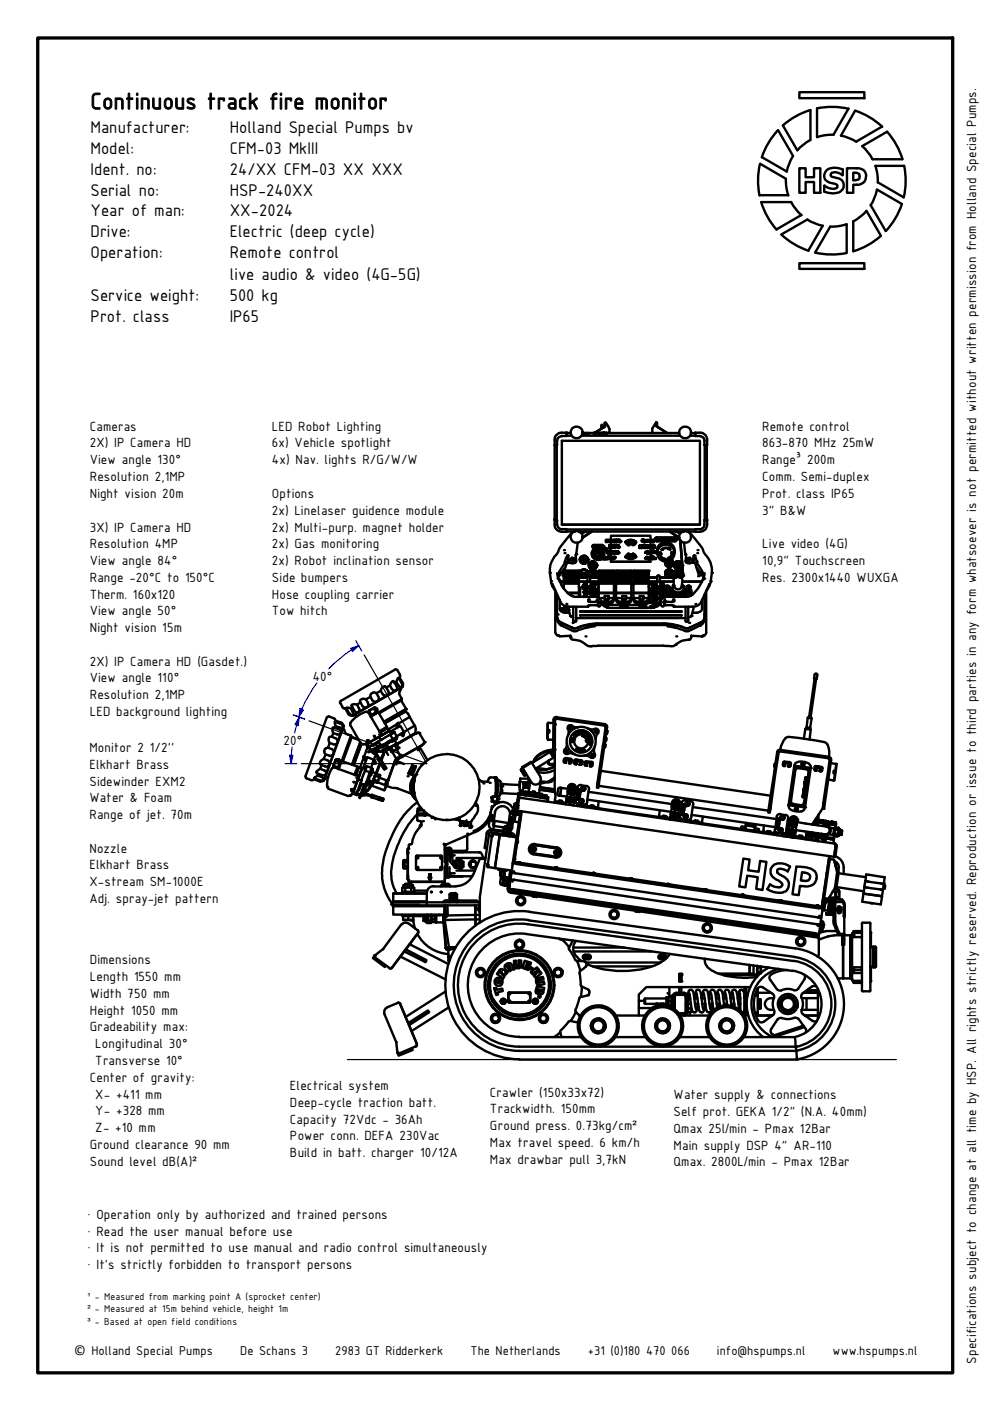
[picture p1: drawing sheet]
<svg xmlns="http://www.w3.org/2000/svg" width="210mm" height="297mm" viewBox="0 0 210 297" stroke-linecap="round" stroke-linejoin="round" font-family="sans-serif">
<defs><g id="words">
<text font-size="5.3" x="19.2" y="23.2">Continuous track fire monitor</text>
<g font-size="3.9">
<text x="19.2" y="28.1">Manufacturer:</text>
<text x="48.7" y="28.1">Holland Special Pumps bv</text>
<text x="19.2" y="32.6">Model:</text>
<text x="48.7" y="32.6">CFM-03 MkIII</text>
<text x="19.2" y="37">Ident. no:</text>
<text x="19.2" y="41.5">Serial no:</text>
<text x="48.7" y="37">24/XX CFM-03 XX XXX</text>
<text x="48.7" y="41.5">HSP-240XX</text>
<text x="19.2" y="45.9">Year of man:</text>
<text x="48.7" y="45.9">XX-2024</text>
<text x="19.2" y="50.3">Drive:</text>
<text x="48.7" y="50.3">Electric (deep cycle)</text>
<text x="19.2" y="54.8">Operation:</text>
<text x="48.7" y="54.8">Remote control</text>
<text x="48.7" y="59.3">live audio &amp; video (4G-5G)</text>
<text x="19.2" y="63.7">Service weight:</text>
<text x="48.7" y="63.7">500 kg</text>
<text x="19.2" y="68.2">Prot. class</text>
<text x="48.7" y="68.2">IP65</text>
</g>
<g font-size="3">
<text x="19" y="91.3">Cameras</text>
<text x="19" y="94.9">2X) IP Camera HD</text>
<text x="57.7" y="91.3">LED Robot Lighting</text>
<text x="57.7" y="94.9">6x) Vehicle spotlight</text>
<text x="161.6" y="91.3">Remote control</text>
<text x="161.6" y="94.9">863-870 MHz 25mW</text>
<text x="19" y="98.4">View angle 130°</text>
<text x="19" y="102">Resolution 2,1MP</text>
<text x="57.7" y="98.4">4x) Nav. lights R/G/W/W</text>
<text x="161.6" y="98.4">Range³</text>
<text x="161.6" y="102">Comm. Semi-duplex</text>
<text x="171.1" y="98.4">200m</text>
<text x="19" y="105.5">Night vision 20m</text>
<text x="57.7" y="105.5">Options</text>
<text x="161.6" y="105.5">Prot. class IP65</text>
<text x="19" y="112.7">3X) IP Camera HD</text>
<text x="57.7" y="109.1">2x) Linelaser guidence module</text>
<text x="57.7" y="112.7">2x) Multi-purp. magnet holder</text>
<text x="161.6" y="109.1">3&quot; B&amp;W</text>
<text x="19" y="116.3">Resolution 4MP</text>
<text x="19" y="119.8">View angle 84°</text>
<text x="57.7" y="116.3">2x) Gas monitoring</text>
<text x="57.7" y="119.8">2x) Robot inclination sensor</text>
<text x="161.6" y="116.3">Live video (4G)</text>
<text x="161.6" y="119.8">10,9&quot; Touchscreen</text>
<text x="19" y="123.4">Range -20°C to 150°C</text>
<text x="57.7" y="123.4">Side bumpers</text>
<text x="161.6" y="123.4">Res. 2300x1440 WUXGA</text>
<text x="19" y="126.9">Therm. 160x120</text>
<text x="19" y="130.5">View angle 50°</text>
<text x="57.7" y="126.9">Hose coupling carrier</text>
<text x="57.7" y="130.5">Tow hitch</text>
<text x="19" y="134">Night vision 15m</text>
<text x="19" y="141.1">2X) IP Camera HD (Gasdet.)</text>
<text x="19" y="144.7">View angle 110°</text>
<text x="19" y="148.3">Resolution 2,1MP</text>
<text x="66.3" y="144.3">40°</text>
<text x="19" y="151.9">LED background lighting</text>
<text x="19" y="159.4">Monitor 2</text>
<text x="31.7" y="159.4">1/2''</text>
<text x="60.1" y="157.9">20°</text>
<text x="19" y="163">Elkhart Brass</text>
<text x="19" y="166.5">Sidewinder EXM2</text>
<text x="19" y="170.1">Water &amp; Foam</text>
<text x="19" y="173.7">Range of jet. 70m</text>
<text x="19" y="180.8">Nozzle</text>
<text x="19" y="184.3">Elkhart Brass</text>
<text x="19" y="187.9">X-stream SM-1000E</text>
<text x="19" y="191.4">Adj. spray-jet pattern</text>
<text x="19" y="204.4">Dimensions</text>
<text x="19" y="207.9">Length 1550 mm</text>
<text x="19" y="211.5">Width 750 mm</text>
<text x="19" y="215.1">Height 1050 mm</text>
<text x="19" y="218.7">Gradeability max:</text>
<text x="20.2" y="222.2">Longitudinal 30°</text>
<text x="20.2" y="225.8">Transverse 10°</text>
<text x="19" y="229.3">Center of gravity:</text>
<text x="20.2" y="232.9">X- +411 mm</text>
<text x="61.5" y="231.1">Electrical system</text>
<text x="103.9" y="232.5">Crawler (150x33x72)</text>
<text x="142.8" y="233.1">Water supply &amp; connections</text>
<text x="20.2" y="236.5">Y- +328 mm</text>
<text x="61.5" y="234.7">Deep-cycle traction batt.</text>
<text x="61.5" y="238.2">Capacity 72Vdc - 36Ah</text>
<text x="103.9" y="236.1">Trackwidth. 150mm</text>
<text x="103.9" y="239.6">Ground press. 0.73kg/cm²</text>
<text x="142.8" y="236.7">Self prot. GEKA 1/2&quot; (N.A. 40mm)</text>
<text x="19" y="243.6">Ground clearance 90 mm</text>
<text x="20.2" y="240">Z- +10 mm</text>
<text x="61.5" y="241.8">Power conn. DEFA 230Vac</text>
<text x="61.5" y="245.3">Build in batt. charger 10/12A</text>
<text x="103.9" y="243.2">Max travel speed. 6 km/h</text>
<text x="142.8" y="240.2">Qmax 25l/min - Pmax 12Bar</text>
<text x="142.8" y="243.8">Main supply DSP 4&quot; AR-110</text>
<text x="19" y="247.1">Sound level dB(A)²</text>
<text x="103.9" y="246.7">Max drawbar pull 3,7kN</text>
<text x="142.8" y="247.3">Qmax. 2800L/min - Pmax 12Bar</text>
<text x="18.5" y="258.4">• Operation only by authorized and trained persons</text>
<text x="18.5" y="262">• Read the user manual before use</text>
<text x="18.5" y="265.5">• It is not permitted to use manual and radio control simultaneously</text>
<text x="18.5" y="269.1">• It's strictly forbidden to transport persons</text>
<text x="15.7" y="287.2">© Holland Special Pumps</text>
<text x="206.9" y="289.1" transform="rotate(-90 206.9 289.1)">Specifications subject to change at all time by HSP. All rights strictly reserved. Reproduction or issue to third parties in any form whatsoever is not permitted without written permission from Holland Special Pumps.</text>
</g>
<g font-size="2.9">
<text x="50.9" y="287.2">De Schans 3</text>
<text x="71.1" y="287.2">2983 GT Ridderkerk</text>
<text x="99.8" y="287.2">The Netherlands</text>
<text x="124.7" y="287.2">+31 (0)180</text>
<text x="137" y="287.2">470</text>
<text x="142.3" y="287.2">066</text>
<text x="152" y="287.2">info@hspumps.nl</text>
<text x="176.5" y="287.2">www.hspumps.nl</text>
</g>
<g font-size="2">
<text x="18.5" y="275.6">¹ - Measured from marking point A (sprocket center)</text>
<text x="18.5" y="278.2">² - Measured at 15m behind vehicle, height 1m</text>
<text x="18.5" y="280.9">³ - Based at open field conditions</text>
</g>
</g></defs>
<!-- layer: Visible (ISO) -->
<g fill="none" stroke="#000" stroke-width=".51">
<path d="M169.5 19.5h13.8v1.3h-13.8zM161.1 34.8a15.7 15.7 0 0 0-.1 6.6M161.2 34.7l5.4 3.2M161.5 33.3l5.3 3.1M166.6 37.9l.1 1.8 .4 1.7M168.1 33.1l-.8 1.6-.5 1.7M168.1 33.1l-3.2-5.5a15.7 15.7 0 0 0-3.4 5.8M169.5 35.7h1.3v1.9h1.8v-1.9h1.3v5.2h-1.3v-2.3h-1.8v2.3h-1.3zM171.8 23.3a15.7 15.7 0 0 0-5.8 3.3l3 5.3 1.3-1.2 1.5-1M171.8 23.4v6.2M173.2 29.1v-6.1a15.7 15.7 0 0 1 6.7 .1l-3.2 5.5-1.7 .1-1.8 .4M175.1 36.2a3.2 3.2 0 0 1 3.6-.3v1.2a2.12 2.12 0 0 0-2.5-.3 .53 .53 0 0 0 .1 .6 .53 .53 0 0 0 .5 .2 2.12 2.12 0 0 1 2 1.2 1.82 1.82 0 0 1-2.1 2.2l-1.9-.4v-1.2a2.29 2.29 0 0 0 2.7 .4v-.1a.51 .51 0 0 0-.5-.7l-.5-.2a1.55 1.55 0 0 1-1.6-2.2z"/>
<path d="M178.3 28.8l1.7 .5 1.6 .8M179.6 35.7h2a1.77 1.77 0 0 1 2.1 1.7 1.77 1.77 0 0 1-2.1 1.8h-.7v1.7h-1.3zM180.9 36.6a.95 .95 0 0 1 1 .1 .95 .95 0 0 1 .3 1 1.17 1.17 0 0 1-1.3 .5zM181.3 23.5l-3 5.3M181.3 23.5a15.7 15.7 0 0 1 5.8 3.4M182.8 31l5.3-3.1a15.7 15.7 0 0 1 3.2 5.9h-6.3l-1-1.5-1.2-1.3M185.6 35.2l.4 1.7 .1 1.8M185.6 35.2h6.1M186.1 38.7l5.5 3.1M187 26.8l-5.5 3.2M191.7 35.2a15.7 15.7 0 0 1-.1 6.7M161 41.4h6.1"/>
<path d="M161.4 42.9a15.7 15.7 0 0 0 3.3 5.8M161.4 42.8l6.3 .1 1 1.4 1.2 1.3M169.5 55.8h13.8v1.2h-13.8zM169.9 45.6l-5.2 3M171.2 46.6l1.6 .8 1.7 .5-3.1 5.2M171.2 46.5l-5.5 3.2a15.7 15.7 0 0 0 5.7 3.5M176 48.1l-3.2 5.5a15.7 15.7 0 0 0 6.7 0M179.5 47.5l-1.7 .5h-1.8M179.5 47.5v6.1M183.7 44.7l-1.3 1.3-1.5 .9v6.4a15.7 15.7 0 0 0 5.9-3.3M183.7 44.7l3.1 5.3M184.6 43.5l3.2 5.4"/>
<path d="M185.9 40.2l5.3 3.1a15.7 15.7 0 0 1-3.4 5.7M185.9 40.2l-.5 1.7-.8 1.6M117.6 94.3h.5M117.6 94.3l.1 .2 .3-.1M117.6 94.4v15.8h.4M118 94.4v15.8M118.1 94.3l-.1 .1M119.1 93.5h29.3v17.7h-29.3zM120.1 91.7v.7M120.1 91.7h-1a1.54 1.54 0 0 0-1.5 1.8v.8M120.1 91.7v.1M120.1 91.8v.6"/>
<path d="M120.1 92.4h-1l-.6 .3-.3 .4-.1 1.2M120.1 92.4h1.1M120.1 91.8h.9M123.3 92.4h20.9M123.5 91.8h2.3M124.7 91.8l.4 .1-.2 .1h-1.4M125.8 91.8l.1 .1h1.2v-.1M125.8 91.8h1.3M126.2 91.7l1.9-1.2 .2-.2v-.7l.2 .2a2.54 2.54 0 0 1 .7 1.8l-.1 .2M126.4 91.7h-.1h.3h-.1M127.1 91.8h.3M127.4 91.8v.1h1.3v-.1"/>
<path d="M127.4 91.8h1.3M127.6 90.1l.5 .4M127.6 90.1l-.1 .1v.7M127.6 90.1v.7M127.9 91.7h.3zM128.4 89.6l-.2 .1-.1 .8-2 1.2M128.7 91.8h15.3M139.1 89.5l-.8 1.4v.8l.1 .1M141.4 91.8l-2.2-1.4-.1-.9 .2 .1 .1 .9 2.1 1.3M146.3 92.4h1.1M146.5 91.8h.9v.6M147.4 92.4h.1"/>
<path d="M147.4 91.7v.7M147.4 92.4h1l.7 .4 .3 .3v1.2h.5M147.4 91.7h1a1.54 1.54 0 0 1 1.5 1.8v.8M147.4 91.7v.1M149.4 94.3l.1 .2 .4-.1M149.4 94.4v15.8M149.9 94.4v7.4M149.9 94.3v.1M117.6 110.1v.2M117.6 110.3h.5M117.6 110.3v.9a1.52 1.52 0 0 0 1.5 1.6l1-.1M118 110.2l.1 1a1.11 1.11 0 0 0 1 1h1"/>
<path d="M119.1 111.2h29.3M120.1 112.7v-.5v.6M120.1 112.3h27.3M120.1 112.7h1.8M120.2 118l.3 1.2 .2 .1-.2-1.5h-.2l-.3 .5-.6 1.6a4.5 4.5 0 0 0-1.1 2.5M120.4 119l-.8 2M121.2 118.6a.37 .37 0 0 0 .3 .3 .37 .37 0 0 0 .4-.3M121.3 118.4l-.2 .2M121.4 118.4v.1zM121.4 118.4l.1 .2 .1-.1M121.5 112.7l-2.9 3.6a4.4 4.4 0 0 1-1.2 2l-.2 .4a4 4 0 0 0-.6 2.8l.2 1.7a2.85 2.85 0 0 0 .9 2M121.5 118.5h.1"/>
<path d="M121.5 118.4h.1M121.5 118.4l.1 .1zM121.6 118.4v.1M121.7 118.4a.36 .36 0 0 0-.6 0 .36 .36 0 0 0 .3 .5M122.2 117.3v.2M122.2 117.5l-.2 .2 .2 1.2a.63 .63 0 0 1-.9 .5l-.6-.1M122.2 117.5h.1M122.5 115l-.3 2.5M122.7 112.7h22.1M122.9 118.7a.89 .89 0 0 1 .9-.9 .89 .89 0 0 1 .9 .9 .87 .87 0 0 0-1.1-.9 .87 .87 0 0 0-.5 1.2 .87 .87 0 0 0 1.4 .2l.2-.5M123 118.7a.81 .81 0 0 0 1 .8 .81 .81 0 0 0 .5-1.3 .81 .81 0 0 0-1.3 0 .82 .82 0 0 0 .4 1.2 .82 .82 0 0 0 1.1-.7M123.3 118.3h.3v.7h-.3v-.7h.3"/>
<path d="M123.5 114l2-1.3-2 1.3M123.7 118.4v.5h.3v-.1l.3 .1 .2-.5M124 118.6l.5-.2-.5 .2M124 118.4h-.3h.3v.2M124.1 112.7l-.5 .3M124.8 119.9a.86 .86 0 0 1 .9-.9 .86 .86 0 0 1 .9 .9 .88 .88 0 0 0-1.3-.8 .88 .88 0 0 0-.2 1.5 .88 .88 0 0 0 1.4-.3l.1-.4M124.9 119.9a.81 .81 0 0 0 1.1 .7 .81 .81 0 0 0 .3-1.3 .81 .81 0 0 0-1.3 .3 .8 .8 0 0 0 .5 1.1 .8 .8 0 0 0 1-.8M125.1 119.5v.3l.2-.1M125.2 119.5v.2h.1h-.1M125.3 119.6v.2l.1-.2M125.3 119.5h.1M125.4 119.7h.2"/>
<path d="M125.5 119.7v-.1l.1 .1M125.5 119.9h.1M125.5 119.6l-.1 .1zM125.5 119.6h.1M125.5 119.8v.1M125.5 119.6h.2zM125.6 119.7h.1M125.6 119.7v.1M125.7 119.6l-.2 .3M125.7 117.5a1.11 1.11 0 0 1 1.1-1.2 1.11 1.11 0 0 1 1.1 1.2M125.7 115.9l.2 .2 .2-.3 .1 .1M125.7 119.6v-.2v.4v-.2h.2v.2v-.2"/>
<path d="M125.7 119.6h.2zM125.8 115.7l-.1 .2zM125.8 115.7h.1zM125.9 115.6a.29 .29 0 0 0-.4 .2 .29 .29 0 0 0 .4 .3h.6M125.9 115.6l-.4 .3M125.9 119.6h.1M125.9 115.6h1.8M125.9 115.7v.3l.1-.1M125.9 115.7l-.1 .1 .1 .2-.1-.1M125.9 115.7h.1M125.9 119.6l.1 .2 .3-.1M126 115.7v.2z"/>
<path d="M126 119.5h.1M126 119.6h.1h-.1M126.1 116h.1M126 116h.2M126 117.6a.73 .73 0 0 1 .8-.7 .73 .73 0 0 1 .7 .7M126.2 116h.1M126.1 119.7h.1zM126.1 119.6l.1 .1M126.1 119.6h.1M126.1 119.6l-.1 .1M126.2 115.8h.1M126.2 115.9v.1"/>
<path d="M126.2 115.9h.1M126.2 119.7h.1M126.2 115.8l-.1 .1M126.3 119.6h-.1M126.4 116h.1zM126.5 115.8h.1M126.5 115.8v.3l.1-.3M126.5 115.8l-.2 .2v-.2v.3l.2-.1M126.5 115.7h.1M126.5 116.1h.5M126.5 116.1a1.28 1.28 0 0 0-1 1.6 1.28 1.28 0 0 0 1.6 .9M126.5 116.1a1.3 1.3 0 0 0-.9 1.7 1.3 1.3 0 0 0 1.8 .8 1.3 1.3 0 0 0 .5-1.9"/>
<path d="M126.6 115.7h.1M126.6 115.7v.4l.1-.4M126.7 115.7v.4zM126.8 115.8l.1 .1M126.9 115.9v.1M126.9 116h.1M126.9 115.9l-.1 .1M126.9 115.8h.1M127 115.9v.2l-.2-.1M127 115.8h.1M127 116.1l.1 .1M127.1 115.7v.4l.1-.1"/>
<path d="M127.1 115.7v.1M127.1 116.2l.8 .5M127.1 116.2h1.2M127.2 115.8l-.1 .1M127.3 115.8v.3zM127.4 115.8l-.1 .2 .2 .1v-.2h-.1M127.4 115.8l-.1 .1M127.4 115.8l.1 .1zM127.6 115.8v.3v-.2M127.6 115.8h.1M127.6 115.9h.2M127.6 115.9h.1"/>
<path d="M127.7 115.8h.1M127.7 115.6a.29 .29 0 0 1 .3 .2 .29 .29 0 0 1-.3 .3h-.7M127.7 115.6l.3 .3M127.8 115.9v.2zM127.8 118.3a.16 .16 0 0 0 .2 .2 .16 .16 0 0 0 .1-.2M127.9 116.3v.2l.1 .1-.1-.2 .2-.1-.1 .3 .1-.2v.2a.18 .18 0 0 1-.2 0 .18 .18 0 0 1 0-.3zM127.9 116.3h.1zM127.9 118.2l-.1 .1zM127.9 118.2h.1zM127.9 118.1l-.8 .5M127.9 118.1h.4M127.9 116.7l.2 .4-.2 1"/>
<path d="M128 116.3h.1zM128 118.2v.3l.1-.2M128 118.2l-.1 .1 .1 .2-.1-.2M128 118.2h.1M128.1 118.2v.1zM128.1 116.3v.1zM128.1 118.3l.1 .2 .1-.2M128.2 116.4v.2l.1-.2 .1 .2v-.2M128.2 116.4h.1M128.2 118.3h.1M128.3 118.2h.1M128.3 118.3h.1"/>
<path d="M128.3 116.4h.1M128.3 116.3l.1 .1zM128.3 118.3h-.1h.1M128.3 118.2l-.1 .1M128.3 116.2a.25 .25 0 0 1 .3 .2 .25 .25 0 0 1-.3 .3h-.4M128.3 116.2l.3 .2M128.5 118.2h.1M128.5 118.3l-.1 .2-.1-.2M128.5 118.2l-.1 .1M128.5 114.5h.8h-.8v.4h.8l.1-.3M128.6 118.3l-.2 .3h-1.3M128.7 117v.3h.2"/>
<path d="M128.7 118.5h.7v-.2l-.7 .2M128.7 117v.3h.2h-.2M128.7 118.3l.5-.2-.5 .2M128.9 117h.3zM128.9 117v.3h.3M129.1 118l.1 .1-.1-.2-.6 .3-.2-.1M129.1 118h.2M129.1 117.9l.2-.1-.2 .2M129.1 117.9v.1M129.1 117.9l-.6 .3 .1 .2 .6-.3M129.2 116v-.4l.1 .4M129.2 116l-.1 .1"/>
<path d="M129.2 116v.3h.2l-.1-.3 .1 .1M129.2 117l-.2 .1M129.2 117.1h-.2l.2 .2h-.2M129.2 117v.3h.2M129.2 118h.1M129.3 117v.3h.1h-.1M129.3 118h.1M129.3 117.8l-.1 .1M129.3 118.3h.1M129.3 114.5h.1M129.3 118.2l-.1-.1 .1 .1v.1l-.5 .2-.1-.2v.2M129.5 113.6h8.4v5.5h-8.4z"/>
<path d="M129.5 119.1h8.4M129.9 116.1l.1-.3-.1 .3h.3M129.9 115.7l.1 .1M129.9 115.7h.2v.1v-.1zM129.9 114.5l.1 .1v.3h-.1h.1M129.9 114.5h.1zM129.9 114.9h.2M129.9 117h.1v.3h-.1h.1M129.9 117l.1-.1zM129.9 117.3h.2M129.9 118.1h.3h-.3v.2l.1 .1M129.9 118.5h.1z"/>
<path d="M130 114.5h.1M130 116.9h.1M130 114.5v.4M130 116.9v.4M130 118.5h.1M130.1 115.8l-.2 .3h.3h-.3M130.1 118.3l.1 .1zM130.2 118.4l-.2 .2-.1-.1M130.2 118.1l-.3 .1 .2 .1-.2-.1M130.2 118.1v.1l.2-.2 .1 .2zM130.2 117.1v.1a.16 .16 0 0 0 .2 .2 .16 .16 0 0 0 .2-.2M130.2 117v.1z"/>
<path d="M130.2 117l.3-.1zM130.2 114.7l.2 .3 .2-.3M130.2 114.7l.1-.2 .3 .2M130.2 115.9l.2 .3 .2-.3M130.2 115.9l.2-.3 .2 .3M130.2 115.9l.1-.2 .3 .2M130.3 117.1v.2l.2-.1-.1 .1zM130.3 117.1h.1M130.3 114.7v.2h.1h-.1l.1-.4v.4l.1-.2M130.4 117.1h-.1M130.4 117.1l.1 .1M130.4 118.2v-.1l-.2 .1h.2l-.2 .1 .3-.1"/>
<path d="M130.5 116.9l-.2 .1 .2 .1h-.1M130.5 117.1l.1 .1zM130.5 115.9l-.1 .2v-.4h-.1l.1 .4-.1-.2M130.6 114.7l-.2-.3-.2 .3M130.6 114.7l.1 .3 .2-.3M130.6 114.7l.1-.3 .2 .3M130.6 114.7l.1-.2h.2v.2M130.6 114.7h.1M130.6 115.7l.1 .2-.1-.1 .2-.1M130.6 115.8l.1 .1 .2-.1M130.6 115.7l.1-.1 .2 .2M130.6 115.8v-.1l.3 .1"/>
<path d="M130.6 117v.1l.2-.1M130.6 116.9l.2 .1zM130.6 115.7v.1M130.7 114.7v.2h.1h-.1v-.4l.1 .4v-.2M130.7 117v.1v-.2v.1M130.9 115.9l.2 .3 .2-.2M130.9 117.2l.2 .2 .1-.2M130.9 114.6l.1 .1 .2-.1M130.9 115.7h.3h-.3v.2zM131 116.9h.1M131 117.2l.1 .1-.1-.2 .1 .1M131 117.1l-.1 .1z"/>
<path d="M131 114.6l.1 .1h-.1l.1-.2v.1M131 114.5l-.1 .1 .2-.2 .1 .2zM131 116.1h.3zM131.1 116.9l-.4 .4M131.1 117.1l.1 .1zM131.3 115.7v.1l-.3-.1v.4v-.2M131.3 116.1h.1M131.3 114.8l.1 .2 .2-.2M131.3 114.7h.1zM131.4 114.8v.1v-.2l.1 .1M131.4 114.5h.1M131.4 114.7l.2 .1z"/>
<path d="M131.4 114.5l-.3 .4M132.6 118.1l.2-.1h-.2a1.53 1.53 0 0 0 2.3 0h-.2l.2 .1M132.6 115l.1-.1v.1a1.99 1.99 0 0 1 2.1 0v-.1l.1 .1M132.7 114.9a1.7 1.7 0 0 1 2.1 0 1.7 1.7 0 0 0-2.1 0zM132.8 118a1.49 1.49 0 0 0 1.9 0 1.3 1.3 0 0 1-1.9 0zM132.8 117.8l.1-.1h.2h-.2a.8 .8 0 0 0 1.3 .4l.4-.3-.1-.1 .1 .1M132.8 115.2a1.11 1.11 0 0 1 1.8 0M132.9 115.2a1.1 1.1 0 0 1 1.7 .1v.1a1.21 1.21 0 0 0-1.7 0zM133.1 117.5l.2-.1a.76 .76 0 0 0 1 0l.1 .1M133.1 117.5l.1-.1a.95 .95 0 0 0 1.1 0l.1 .1a.76 .76 0 0 1-1.2 .2zM133.1 115.5a.79 .79 0 0 1 1.3 0M133.1 115.5a.74 .74 0 0 1 1.3 .1h-.1a.95 .95 0 0 0-1.1 0z"/>
<path d="M133.1 117.7l.6 .3 .7-.3-.5 .3zM135.6 115.7v.4M135.6 115.7h.1M135.6 116.1v.1l.2-.1M135.7 115.7v.4M135.9 116.1l.2-.3-.2 .4 .3-.1M135.9 115.7l.2 .1M135.9 115.7h.2v.1v-.1zM136.1 114.7l.2 .2 .2-.2M136.1 115.8l-.1 .3h.2h-.2M136.1 114.7a.16 .16 0 0 0 .2 .2 .16 .16 0 0 0 .2-.2l-.3 .1-.1-.3h.3l.1 .2M136.1 114.4v.3"/>
<path d="M136.1 114.5v.2M136.1 114.4h.4M136.1 114.5h.4M136.1 114.4v.1M136.5 114.4v.3M136.5 114.5v.2M136.5 115.7h.2h-.2v.5l.3-.2M136.5 114.4v.1M136.5 115.9h.3v.2h-.3zM136.6 114.5v.5l.3-.3M136.7 114.5h.1l.1 .2v-.2zM136.7 115.9h.1"/>
<path d="M136.7 115.7h.1zM136.7 115.8l-.2-.1 .2 .2h-.2M136.8 118.3h.2M136.8 117.1h.2M136.8 116l-.3 .1M136.8 115.7v.1zM136.8 115.8v.2v-.1M136.8 116.2l.2-.5-.2 .5 .2-.2 .3 .2-.2-.5 .2 .5M136.8 114.7l-.1 .1 .1 .1v-.3h-.1v.2M137 114.7l.2 .2 .1-.1M137 115.9h.1M137 118.2l.1 .1 .2-.1"/>
<path d="M137 115.7l.1 .3h-.1zM137 115.7h.1M137 114.7h.2h-.2M137 114.7l.1-.2 .1 .2M137 114.5h.2l-.2 .2zM137 114.7l.2 .1zM137 117l.1 .1 .2-.1M137 117l.2-.2 .1 .2-.1-.1zM137.1 118.2l.1 .1-.1-.1 .1-.1v.1M137.1 117l.1 .1h-.1l.1-.2v.1M137.2 118l.1 .2-.1-.1-.2 .1zM137.2 114.5l.1 .2z"/>
<path d="M137.3 115.7h.1h-.1v.5l.1-.3 .3 .3-.2-.3 .2 .3M137.3 114.7h-.3M137.4 115.7h.1v.2zM137.4 114.5v.4l.1-.4 .2 .4v-.3l-.3-.1 .3 .2M137.4 117.2l.1 .2 .2-.2M137.4 117.1h.1l-.1 .1zM137.4 115.7h.1zM137.4 118.4l.1 .2 .2-.2M137.4 118.3h.1l-.1 .1zM137.5 117.2v.1h.1h-.1v-.2l.1 .1M137.5 116.9l-.3 .4M137.5 118.4v.1h.1l-.1-.2 .1 .1"/>
<path d="M137.5 118.1l-.3 .4M137.5 117.1l.2 .1zM137.5 115.8l-.1 .1M137.5 115.7l.1 .1zM137.5 118.3l.2 .1zM137.6 115.8l-.1 .1M138 117.1a.19 .19 0 0 0 .2 .2 .19 .19 0 0 0 .2-.2M138 114.9h.6M138 118.2l.2-.1-.2 .1 .4 .3 .3-.1-.1-.2 .1 .2M138 115.9a.41 .41 0 0 1 .5-.4 .41 .41 0 0 1 .4 .4M138 114.5v.1h.6v-.1M138.1 117.1l.1 .2 .2-.1h-.3l.1-.2 .2 .1"/>
<path d="M138.1 117l-.1 .1zM138.1 117h.3zM138.1 118.3h.1h-.1l.3 .2M138.1 115.9a.35 .35 0 0 0 .4 .4 .35 .35 0 0 0 .3-.4M138.1 114.5h.1M138.2 114.8h.3M138.2 114.5h.3zM138.2 118h.2h-.2v.1M138.2 118.3l.1 .2zM138.2 115.6l.5 .5-.5-.4v.2l.5 .2M138.2 114.5l.2 .4M138.3 114.5l.1 .4z"/>
<path d="M138.4 117v.1zM138.4 118.3h.1M138.4 118h.1zM138.4 117h.2h-.2v.3l.2-.2M138.5 117.1h.1M138.5 114.7h.2zM138.5 118l.1 .2zM138.5 118.2h.1v.1zM138.5 114.5h.1M138.6 117h.1M138.6 117v.1M138.6 114.5h.1"/>
<path d="M138.6 118.2h-.2l.2 .2M138.7 117h.3h-.3h.1v.3l.1-.3h.1M138.7 117l-.1 .1M138.7 114.7h-.2M139.1 118.3l-.8 .2h.8v-.2l-.8 .2M139.1 117.2h.1M139.3 114.2v.3h.2M139.3 116.8l.1 .5M139.3 114h3.8M139.4 116.7a1.76 1.76 0 0 1 1.8-1.5 1.76 1.76 0 0 1 1.7 1.5M139.4 114.3l-.1 .2h.2h-.2M139.6 114.2l.1 .2z"/>
<path d="M139.8 117.5l.2-.4v.4M139.8 117.5h.1l.4 .8 .5 .3M139.8 114.2l-.1 .2zM139.8 114.2h.1M139.8 117.5h.1M139.8 114.2v.3v-.2l-.1 .2-.1-.2v.2v-.3h-.3h.2l-.2 .1M139.9 114.2v.3h.2M140 117.5h.1M140 117.1h.1M140 117.5l.3 .6 .5 .5M140.1 114.3l-.1 .2M140.1 114.2h-.2h.2l-.1 .1"/>
<path d="M140.1 114.2h.2h-.2v.3l.1-.1 .2 .1M140.3 114.4h.1M140.3 114.2h.1M140.3 114.4l.1 .1-.1-.1M140.3 116.5v.1M140.3 114.3l-.1 .1M140.3 114.3h.1M140.4 114.4l.1-.2v.3h.2v-.1M140.4 114.3l-.1 .1M140.5 114.4h.1M140.5 114.5h.1M140.6 114.4l.1 .1"/>
<path d="M140.7 114.2h.1M140.7 114.2l-.2 .2M140.8 114.2v.3h.2M140.8 118.5v.1M141 114.3h-.2h.2l-.2 .1 .2 .1h-.2M141 114.2l-.2 .1M141 114.2h.1M141 114.2v.3v-.2l.2 .2v-.3v.3M141.1 114.2l.1 .3-.1-.3M141.1 119.4a.79 .79 0 0 0 .8 .8 .79 .79 0 0 0 .8-.8M141.4 114.4l-.1-.1 .1 .2h.1M141.4 119.5h.1h-.1v.4v-.2l.2 .2"/>
<path d="M141.4 119v.3l.1-.1M141.4 114.5h.1M141.4 119l.1 .2h-.1M141.5 119.6h.1M141.5 119.5l.1 .1zM141.5 114.2h.1M141.5 114.2l.2 .3 .2-.3M141.5 114.2l-.2 .2M141.5 119.6h-.1v.1M141.6 118.5h-.1M141.6 114.2l.1 .1-.1-.1M141.6 119h.1"/>
<path d="M141.6 119v.3l.1-.3M141.7 116.3h.1M141.7 116.3l.3 .2-.2-.4-.1 .2a.94 .94 0 0 0-1.4 .3M141.7 116.3l-.5-.1-.9 .4M141.7 119.6v.3zM141.7 119.2h.2M141.7 119.5h.1M141.7 119.7l.2 .1M141.7 119.2l.1-.2 .1 .2M141.8 119.4h.1M141.7 119v.2zM141.7 119h.1"/>
<path d="M141.7 119.3l.1 .1M141.7 119.4h.1M141.8 114.2l-.1 .1zM141.8 114.2h.1M141.8 119.7l.1 .1-.1-.2h.1v.1M141.9 119.9h.1M141.8 119.6l-.1 .1zM141.8 119.6h.1M141.8 119h.1zM141.8 116.1v.1M141.8 118.2v.1M141.9 118.3l-.1-.1-.3 .3h.5"/>
<path d="M141.9 119.6h.1M141.9 119.2h.1M141.9 119.2l-.1 .2h.1M141.9 118.3h.1M141.9 119.7h.1M141.9 119.8h.1M141.9 119l-.1 .4M142 116.4v.1M142 119.6l-.1 .3h-.1M142 119v-.1v.4v-.2l.1 .2 .1-.2M142 119h.1zM142 112.7l2 1.3"/>
<path d="M142 119.6v-.1v.4l.1-.3 .1 .3v-.2M142 119.6h.1M142.1 114.2h.1zM142.1 114.2l-.1 .1M142.1 114.2l-.1 .1 .2 .2M142.1 119.6l.1 .1zM142.1 119h.1M142.2 114.3h.1M142.2 114.3v.2zM142.2 119v.3l.4-.1M142.2 114.5h-.2h.1M142.2 119h.1"/>
<path d="M142.2 118.7a.8 .8 0 0 1 .4 1.1 .8 .8 0 0 1-1.1 .3 .8 .8 0 0 1-.3-1.1M142.2 119.6h.2h-.2l.1 .1M142.3 118.7a.85 .85 0 0 1 .3 1.1 .85 .85 0 0 1-1.1 .4 .85 .85 0 0 1-.4-1.2l-.1 .4M142.3 118.7l.3 .2 .1 .5-.1-.5zM142.3 119h.1M142.3 119.7v.2l.1-.1M142.3 118.7l.3 .2 .1 .5M142.4 114.3v.2zM142.4 119l-.1 .2M142.4 119.1v.1M142.4 119h.1zM142.4 117.1l-.1 .7-.4 .5"/>
<path d="M142.4 117v.9l-.5 .4M142.5 119.2h.1M142.4 119.6l-.1 .1M142.4 119.2h.1M142.5 114.2l-.5 .1M142.5 114.4l.1 .1h.2v-.1M142.6 114.4l.1 .1-.1-.2h.1v.2v-.1M142.6 114.3l-.1 .1zM142.6 114.3l.1-.1zM142.6 119l-.2 .2M142.7 114.2l.1 .1zM142.8 114.3v.1z"/>
<path d="M142.9 114.2v.3v-.1M142.9 114.2h.1M142.9 119.9a.89 .89 0 0 1 .9-.9 .89 .89 0 0 1 .9 .9M142.9 119.9h.1M142.9 114.2h.2zM142.9 119.9a.83 .83 0 0 0 .9 .8 .83 .83 0 0 0 .8-.8M143.1 114.3h.1M143.1 119.4a.89 .89 0 0 1 .9-.3 .89 .89 0 0 1 .7 .8 .89 .89 0 0 0-.9-.9 .89 .89 0 0 0-.9 .9zM143.1 116.8l-.1 .3a1.86 1.86 0 0 0-1.9-2.2 1.86 1.86 0 0 0-1.7 2.4M143.1 114.3h-.2v.1M143.1 114.3l-.2 .1M143.1 114.2v.1z"/>
<path d="M143.1 114a.41 .41 0 0 1 .4 .4 .41 .41 0 0 1-.4 .4h-3.8a.41 .41 0 0 1-.4-.4 .41 .41 0 0 1 .4-.4l-.4 .2v.2M143.1 114h.2l.2 .4M143.2 119.4v.4l.2-.1M143.3 119.4v.3h.1h-.1M143.4 112.7l.6 .3M143.4 119.4h.1M143.4 119.6v.2l.1-.2M143.6 119.8h.1M143.6 119.7h.1M143.6 119.6v.1zM143.6 119.6h.1zM143.6 119.6v.1"/>
<path d="M143.6 119.6l.1 .1M143.7 119.7h.1M143.7 119.6h.1M143.8 119.9h.1M143.8 119.6v.2h-.2M143.8 119.4v.4l.2-.2M143.9 119.4v.2M143.9 119.6h.1zM144 119.6v.2v-.2M144.1 119.5v.2h.1M144.1 119.5v.1M144.2 114.5l.6 7.5z"/>
<path d="M144.2 119.6l-.1 .1M144.2 119.7h.1M144.2 119.6l.2 .1h-.2M144.2 119.6h.2zM144.3 114.6l.5 7.4M144.3 119.6h.1M144.4 119.6h-.1M145 115l.4 2.5M145.3 117.5h.1M145.4 117.5l.1 .2-.1 1.2a.63 .63 0 0 0 .8 .5l.6-.1M145.4 117.3v.2M145.7 118.6a.36 .36 0 0 0 .3 .3 .36 .36 0 0 0 .4-.3"/>
<path d="M145.7 112.7h1.7M145.8 118.4a.36 .36 0 0 1 .6 0 .36 .36 0 0 1-.3 .5M145.9 118.5l.1-.1-.1 .2M145.9 118.4v.2M146 112.7l2.7 3.2 .6 1.3a5.2 5.2 0 0 1 1.6 4.3l-.2 2-.9 1.7M146 118.5h.1M146 118.4h.1M146 118.4l.1 .1zM146.1 118.5h.1M146.1 118.5l-.2 .1M146.1 118.4v.1M146.2 118.4l.2 .2"/>
<path d="M147.1 119l.3 .4 .7 2.4M147.3 118l-.2 1.2-.3 .1 .3-1.5h.1l.9 2.1a4.5 4.5 0 0 1 1.1 2.5M147.4 112.3v.4M147.4 112.2v.6M149.4 110.3h.5M149.4 110.2v1a.97 .97 0 0 1-1 1l-1 .1M149.9 101.8v1zM149.9 110v.3M149.9 102.8v7.4h-.5M149.9 110.3v.9a1.52 1.52 0 0 1-1.5 1.6l-1-.1M117.1 123.8l1.8 3.9a1.95 1.95 0 0 0 1.9 .9h3.9l.3-.3h1.7M117.7 125.3v8.8a1.11 1.11 0 0 0 1 .8l2.3-.1a.63 .63 0 0 0 .4 .8 6.6 6.6 0 0 1 3.4 1.4l2.1-.1 15 .1a1.89 1.89 0 0 0 1.9-.7 4.8 4.8 0 0 1 2.4-.7l.4-.4v-.4l2.2 .1"/>
<path d="M118.1 126.1v4.8l.2 .5 .6 .6 2.7 1.2h.5a12.1 12.1 0 0 1 4.8-1h13.8a14.7 14.7 0 0 1 4.8 1h.4l2.6-1.2M118.1 121.5a6.5 6.5 0 0 0 3.8 5h4.5l.5 .3M118.2 131.5v-.5l.2 .6 .3 .3 2.8 1.3 .6 .1a12.1 12.1 0 0 1 4.8-1h13.8a15.8 15.8 0 0 1 5 1l2.8-1.3M118.2 131.6a1.35 1.35 0 0 0 .9 1l2.6 1.2h.4l1.7-.6 2.2-.4M118.2 131.6v.1M118.7 127.2v1.8a1.02 1.02 0 0 0 1.2 .9h.8M118.9 129.2l.3 .2M118.9 123.3l-.2 .1M118.9 123.3h.6M119 129.3v-.2l.2 .1 .1-.1v.2M119 129.3h.1M119.1 129.1v.2l.2-.2"/>
<path d="M119.1 129.1l-.1 .2M119.1 121.4l-.5 .1v.6M119.2 129.4h1.4M119.3 129.1v.2M119.3 129.3h.1M119.4 129.2v.1l.2-.1M119.4 129.2l.1-.1-.1 .2 .2-.1M119.4 129.2h.2M119.5 121.2h3.2v.3h-3.2zM119.5 121h3.2v.1h-3.2zM119.5 124.4l-.1 .2M119.5 121.1v.1"/>
<path d="M119.5 121.5h.1M119.5 121.8v3M119.5 121h3.2M119.5 121.3l-.1 .5M119.6 129.1h.2v.2v-.2l-.2 .2zM119.7 129l-.1-.3 .4-.2-.2 .1a.27 .27 0 0 0 .3 .4 .27 .27 0 0 0 .2-.4v.4M119.7 128.7a.32 .32 0 0 0 .3 .3 .32 .32 0 0 0 .3-.3M119.7 129l.3 .1 .3-.1M119.7 129h-.7l-.1 .2 .3 .2M119.7 122.4h2.9v.3h-2.9zM119.7 123.4h2.9v.3h-2.9zM119.7 122.9h2.9v.3h-2.9z"/>
<path d="M119.7 122h2.9v.3h-2.9zM119.8 129.3h.1M119.8 128.6l-.2 .2M119.8 120.3l-1.5 2.2M120 129.3h.1M119.9 129.3h.1M120.1 129.3h.1M120.2 129.1l.1 .1M120.2 129.2h.1M120.3 129.2h.1M120.3 129.1h.1M120.3 129.1h-.2v.2"/>
<path d="M120.3 129.2l-.2 .1M120.3 129h.2M120.3 128.6l.1 .1M120.3 125.7h2.4M120.3 129.1v.1M120.4 129.3h.1M120.4 129.1h.1M120.4 129.1l-.1 .1M120.4 128.6l.5 2 .6 .3M120.4 125.8h2.3M120.5 129.2v.1M120.5 129.2l-.1 .1"/>
<path d="M120.5 129.2h.1M121.3 126.4h.2M121.5 128.6v3a.33 .33 0 0 0 .4 .3 .33 .33 0 0 0 .3-.3v-3M122.2 131h23.2M122.7 121.5v.3h-3.2v-.3h3.2M122.7 121.8v4M122.7 125.8v.7M122.7 123.3h1.9M122.7 121.1v.1M122.8 122.4l.2 .1h.1l-.4-.2 .2 .1h1.6M122.9 121.6a.89 .89 0 0 1 .9-.8 .89 .89 0 0 1 .9 .8 .88 .88 0 0 0-.9-.9 .88 .88 0 0 0-.8 .9 .88 .88 0 0 0 1 .8l.3-.1 .4-.7M123 125l-.3-.6 .3 .4v1.7"/>
<path d="M123 121.6a.8 .8 0 0 0 1 .8 .8 .8 0 0 0 .4-1.2 .8 .8 0 0 0-1.3 0 .8 .8 0 0 0 .6 1.1 .8 .8 0 0 0 1-.7M123.1 130.5h21.4M123.1 129.7v-.1h21.4v.1M123.1 129.7h21.4M123.1 130.5h.1M123.1 129.7h.1M123.1 122.5h1.4M123.3 121.4v.3h.2M123.4 121.4v.3h.1h-.1M123.5 124.4l.3-.5a.83 .83 0 0 0-.2 1 .83 .83 0 0 0 .8 .4M123.5 121.5h.1l.1 .2h-.2M123.6 121.7h.1z"/>
<path d="M123.6 121.7h.1M123.5 121.7h.1M123.6 121.6h.1zM123.7 125.5l.3 .3M123.7 121.5h.1M123.8 126.4l-.2 .1 .2-.1M123.8 121.7v.1l.2-.1M123.8 121.6l.1 .1M123.8 121.5h.2zM123.8 124.3l.2 .4 .5 .3-.7-.3M123.8 124.3v.7M123.8 124.6v.1"/>
<path d="M123.9 121.6h.1M123.8 124.7v.3l.7 .2M123.9 121.7h.1M124 125.5l.1 .1v-.1M124 125.5v.2v-.3l.1 .1 .1-.1-.1 .3M124 121.5l-.2 .1M124 121.6l.1-.1zM124 121.7l.1 .1 .1-.1M124 126.2l-.2 .2M124 123.7l-.2 .2v.4M124 121.7h.1M124 125.8h.6"/>
<path d="M124.1 121.7h.1zM124.1 125.5v.2M124.1 121.5l-.1 .1M124.1 121.5h.1M124.1 125.7h.1M124.1 121.5v.1M124.2 121.6l-.2 .1M124.2 121.5v.2l.1-.2M124.2 126l-.4 .5v-.1M124.2 123.6l-.4 .3v.3M124.3 125.6l.1 .1M124.3 125.5h.1"/>
<path d="M124.3 125.5h.2l-.1 .2M124.3 121.5h.1M124.3 125.6h.1M124.4 125.7h.1M124.4 125.5l-.1 .1M124.4 126.2l-.1 .3M124.4 126.3l.1 .2M124.4 123.7a.44 .44 0 0 0 .1 .6 .44 .44 0 0 0 .5 0h.1a.34 .34 0 0 0 .2-.6M124.4 123.9a.44 .44 0 0 0 .4 .4 .44 .44 0 0 0 .5-.4M124.5 123.4l-.3 .2a.64 .64 0 0 0-.2 .6 .64 .64 0 0 0 .5 .5l.1 1.1M124.5 125.8l-.5 .4v.3M124.5 125.5l.1 .2"/>
<path d="M124.5 125.5l.1 .1M124.5 125.5h.1M124.5 122.3l.1 1M124.6 125.3h-.7l-.2 .2 .3 .3M124.6 125.5v.2M124.6 125.7h-.1M124.6 125.8h.5M124.6 123.3l.2 .1 .3-.1M124.6 125.8l-.2 .2v.5M124.6 123.3l-.2 .2v.6M124.6 132.7l-.2 .1M124.6 124.7l.3-.3 .3 .3"/>
<path d="M124.6 122.3l.3-.3 .2 .1v1.2M124.9 122a.87 .87 0 0 1 .6-1.3 .87 .87 0 0 1 1 .9 .87 .87 0 0 1-1.2 .8l-.1-.2M124.9 121.6l.1 .4a.8 .8 0 0 1 .6-1.2 .8 .8 0 0 1 .9 1 .8 .8 0 0 1-1.2 .5l-.1-.1M125.1 125.8h1.6M125.1 125.8l.2 .2v.5M125.1 123.3l.2 .2v.6M125.1 125.5h.1M125.1 125.6h.1M125.1 123.3h1.8M125.2 125.5h.1M125.2 132.6l.8-.1h15.5l.9 .1M125.2 122.4h1.7"/>
<path d="M125.2 122.5h1.7M125.2 124.7l-.1 1.1M125.2 125.6l-.1 .1h.1M125.2 125.5l-.1 .1h.1M125.2 121.1v.4l.1-.3v.2l.2-.2v.3v-.4M125.2 123.4l.3 .2a.64 .64 0 0 1 .2 .6 .64 .64 0 0 1-.5 .5M125.2 125.8l.5 .4v.3M125.3 125.5v.2M125.3 121.1v.2zM125.3 126.2v.3M125.3 126.3l-.1 .2M125.3 121.7h.1"/>
<path d="M125.4 125.7h.1M125.3 121.8h.1M125.3 121.7v.1M125.3 121.7l.2 .1M125.3 121.7h.2h-.2v.3l.2-.2M125.3 120v.3h.2M125.3 125.7h.1M125.4 125.5l-.1-.1v.1M125.4 120v.3h.1h-.1M125.5 121.8h.1M125.5 121.7h.1M125.5 121.1l-.2 .2z"/>
<path d="M125.5 121.1h.1M125.5 126l.4 .5v-.3M125.5 125.9l.2-.1v.3M125.5 121.9l.2 .1M125.5 121.8v.2zM125.5 121.8h.2zM125.5 121.8h.2M125.5 121.3l.1 .2 .2-.2M125.5 121.3l.2-.1zM125.5 120.1h.2zM125.5 120.2l.1 .1h.2M125.6 125.9v.1"/>
<path d="M125.6 125.4l.2 .3h-.2zM125.6 121.8h.1M125.6 121.3l.1 .2-.1-.2h.1M125.6 120.2h.2M125.6 120.2l.1 .1zM125.6 125.7h.2M125.7 120.8l-.6 .2-.3 .6M125.7 121.8h.1M125.7 121.2l.1 .1zM125.7 120.8l.5 .2 .3 .2 .1 .4M125.7 126l.1 .1v-.3l.2 .2M125.7 126.2l1-.1-1 .1"/>
<path d="M125.7 121.8v.2h-.2M125.7 120.1l-.1 .1M125.7 120.1h.1M125.7 120.3h.1M125.7 120.1v.1M125.7 123.7l.2 .2v1.1M125.8 126l.1 .1v-.1M125.9 125.9h.1M125.8 121.8v.2l.1-.2M125.8 121.8h.1zM125.8 120.1v.2l.1-.2 .1 .2M125.8 120.1l.1-.1z"/>
<path d="M125.9 121.3l.1 .2v-.2M125.9 121.2v.3zM125.9 120.1h.1M125.9 126.4l.1 .1-.1-.1M125.9 123.9h.5M125.9 123.7l.1 .2 .2-.2M125.9 125l-.2 .2-.6 .1M125.9 125h.6l.2 .1-.3 .2M125.9 125.1l.1 .2 .2-.2M125.9 123.9l.3 .5M125.9 123.9l.3 .5-.3 .6M125.9 121.3h.1"/>
<path d="M125.9 121.2l.1 .1zM125.9 121.7v.3l.1-.1 .2 .1M125.9 120v.1M125.9 124.3l-.2 .4-.5 .3 .7-.3v.3l-.7 .2M125.9 124.6v.1M126 126l-.1 .1zM126 126v.1v-.3l.2 .2M126 123.7h.2M126 125.1h.2M126 123.7v.2l.2-.2M126 125.1h-.1a.16 .16 0 0 0 .1 .2 .16 .16 0 0 0 .2-.2M126 125.1v.2l.2-.2"/>
<path d="M126 123.7l.1 .2 .1-.2M126 123.7l.2-.1v.1M126 121.7v.1h.1h-.1M126 120h.1M126 120.1h.1h-.1M126 120.3h.1M126 126l.1 .1 .1-.1M126.1 125.9h.1M126.1 121.4h.1M126.1 121.8l.1 .2-.2-.2M126.1 120.1l-.1 .2M126.2 125.9h.2"/>
<path d="M126.2 126l-.1 .1zM126.2 125.1l.2-.1-.1 .1M126.2 125.1v.2M126.2 125.3h.1M126.3 125.9h.1M126.3 123.7l.2 .2-.1-.2-.1 .2zM126.3 125.1l-.1 .2M126.3 125.1h.2M126.4 123.9l.3-.2-.2-.1h-1l.4 .3v.3M126.4 125.3h-.6l.2 .3-.3 .2 .3-.3M126.4 125.9h.1M126.4 125.1h.1"/>
<path d="M126.4 125.1v.2zM126.4 125.1h.2M126.4 123.9h.1M126.5 126h.2M126.5 125.1h.1M126.5 121.6a.85 .85 0 0 1-1.4 .6M126.6 126h.1M126.6 125.8l-.2 .3M126.6 127.1v.4l-.5 .1h-1.3v-.4M126.7 126h.1M126.7 123.7l-.3 .2M126.7 125.1l-.3 .2"/>
<path d="M126.7 125l.2-.6-.2 .4v1.8M126.7 128.3l.2 .3a.61 .61 0 0 0 .5-.9l.7 .9M126.9 125.8v-.1h3.3v.1M126.9 121h3.3v.1h-3.3zM126.9 121.2h3.3v.3h-3.3zM126.9 121.5h3.3v.3h-3.3zM126.9 121.8v3.9M126.9 121.1v.1M126.9 121.5h.1M126.9 125.8v.9M126.9 126.8h1.3M126.9 125.8h3.3"/>
<path d="M126.9 121h3.3M127.1 122.9h2.9v.3h-2.9zM127.1 122.4h2.9v.3h-2.9zM127.1 122h2.9v.3h-2.9zM127.1 123.4h2.9v.3h-2.9zM127.5 127.5l1.4 .1a1.17 1.17 0 0 0 1.3-.8 1.04 1.04 0 0 1-1.3 1.2l-1.1-.1M128.1 128.4h.4M128.5 128.7v-.4h-.4l.7 .1v.4M128.6 128.5h.2M128.6 128.6h.2M128.6 128.6h.2h-.2M128.7 128.8h.1"/>
<path d="M128.8 128.7l-.1 .1M128.8 128.6h-.2M129.1 126.5v-.1h-.9v.9l.5 .2a.83 .83 0 0 0 .4-1l-.4 .5-.5-.1M130 127.6l-.7 .4h-1.4M130.2 121.8v3.9M130.2 125.8v1h-1.1M130.2 121.1v.1M130.2 121.5h.1M130.2 123.9h.4M130.2 123.3h.4M130.2 122.4h.4M130.2 122.5h.4"/>
<path d="M130.6 125.8v-.1h3.3v.1M130.6 121h3.3v.1h-3.3zM130.6 121.2h3.3v.3h-3.3zM130.6 121.5h3.3v.3h-3.3zM130.6 121.8v3.9M130.6 126.8a1.17 1.17 0 0 0 1.3 .8h.7a1.17 1.17 0 0 0 1.3-.8 1.04 1.04 0 0 1-1.3 1.2h-.7a1.11 1.11 0 0 1-1.3-1.2zM130.6 125.8v1h1.4M130.6 125.8h3.3M130.6 121.1v.1M130.6 121.5h.1M130.6 121h3.3M130.8 122.9h2.9v.3h-2.9z"/>
<path d="M130.8 122.4h2.9v.3h-2.9zM130.8 122h2.9v.3h-2.9zM130.8 123.4h2.9v.3h-2.9zM130.8 127.6l.5 .3 .6 .2 1.1-.1 .7-.4M131.6 128.4l.4 .5M131.6 128.4h.2l.3 .5-.3-.5zM131.6 128.8v.1zM131.9 128.5l.2 .3 .2-.1M132 128.4h.1M132.3 128.8h.1M132.3 128.8l-.1 .1M132.3 128.8h-.2"/>
<path d="M132.3 128.8l.7-.4-.9-.1-.3 .1v-.1l-.3 .1 .3 .5M132.3 128.7v.1M132.7 128.5l-.6-.1 .6 .1-.4 .2M132.8 126.5v-.1h-.8v1l.3 .1a.83 .83 0 0 0 .5-1l-.5 .5h-.2l-.1-.1M133 128.4l-.7 .3M133.9 121.8v3.9M133.9 125.8v1h-1.1M133.9 123.9h.4M133.9 123.3h.4M133.9 122.4h.4M133.9 121.1v.1M133.9 121.5h.1"/>
<path d="M133.9 122.5h.4M134.3 125.8v-.1h3.2v.1M134.3 121h3.2v.1h-3.2zM134.3 121.2h3.2v.3h-3.2zM134.3 121.5h3.2v.3h-3.2zM134.3 121.8v3.9M134.3 126.8a1.17 1.17 0 0 0 1.3 .8h.7a1.17 1.17 0 0 0 1.2-.8 1.04 1.04 0 0 1-1.2 1.2h-.7a1.11 1.11 0 0 1-1.3-1.2zM134.3 125.8v1h1.3M134.3 121.1v.1M134.3 121.5h.1M134.3 125.8h3.2M134.3 121h3.2"/>
<path d="M134.5 122.9h2.9v.3h-2.9zM134.5 122.4h2.9v.3h-2.9zM134.5 122h2.9v.3h-2.9zM134.5 123.4h2.9v.3h-2.9zM134.5 127.6l.4 .3 .7 .2 1.1-.1 .7-.4M135.6 128.9v-.5h.3v-.1l.8 .1v.5M135.7 128.5h.2M135.7 128.6h.2M135.7 128.7h.2M135.7 128.8h.2M135.7 128.9h.2M136 128.9v-.6h.4v.6"/>
<path d="M136 128.4h.4M136.5 126.5v-.1h-.9v1l.4 .1a.83 .83 0 0 0 .5-1l-.5 .5-.4-.1M136.5 128.5h.2M136.5 128.8h.2M136.5 128.9h.2M136.5 128.6h.2M136.5 128.7h.2M136.5 128.6h.2h-.2M136.7 128.6h-.2M137 128.9v-.4v.4M137.5 121.8v3.9M137.5 125.8v1h-1"/>
<path d="M137.5 121.1v.1M137.5 121.5h.1M137.5 123.3h1.9M137.5 122.4h1.8M137.5 122.5h1.8M137.7 127.6v.1M137.7 127.7h.2M137.7 127.7v-.1l.2 .1M137.8 125l-.3-.6 .3 .4-.1 2.7M137.8 128.6l.3 .2M137.8 125.1l.3 .2M137.8 123.7l.3 .2"/>
<path d="M137.9 127.8h.7l-.1 .3 .3 .1M137.9 127.6h.1M137.9 127.6h-.2M137.9 127.7h.1M137.9 127.8l-.3-.1-.8 .5-.5 .1h-8.3M137.9 126l.1-.1 .1 .2h-.2zM137.9 127.6h.1l-.2-.1-.1 .1M137.9 126l.1-.1 .1 .1-.2 .1zM137.9 127.7h.1zM138 128.6v.2l.3-.2M138 123.7v.2l.3-.2M138 127.5v.2z"/>
<path d="M138 128.6l.1-.1 .1 .1M138 123.7h.2M138 128.6l.2-.1v.2zM138 128.5h.2a.16 .16 0 0 1 0 .2 .16 .16 0 0 1-.2 0zM138 125.1l.2 .2-.2-.1zM138 123.7l.1 .2 .1-.2M138 123.7h.3M138.1 127.7h.2M138.1 128.8h.5M138.1 125.3l-.3-.2a.81 .81 0 0 1 1.3 .2h.2M138.1 125.3h.6l-.2 .3 .3 .2-.2-.1-.1-.2M138.1 123.9h.5z"/>
<path d="M138.1 127.7l.1-.1 .1 .1M138.2 125.1h-.2v.2h.2v-.2M138.2 125.9v.3zM138.2 125.9l.2 .1zM138.2 126.1h.1M138.3 124.4l.3-.5-.3 .5 .2 .6M138.3 123.9h.1M138.3 125.3h.1M138.3 128.8h.1M138.4 127.7h.1M138.4 127.6v.1M138.4 127.6h.1"/>
<path d="M138.4 126l-.1 .1M138.4 125.1l-.1 .2M138.4 125.1h.1M138.4 127.6h.1zM138.4 125.1l.2-.1-.1 .1M138.4 125.1v.2M138.4 125.3h.1M138.5 128l.3 .2M138.5 128.6l-.2 .2M138.5 123.7l-.2 .2M138.5 126l.1 .1M138.5 126h.1"/>
<path d="M138.5 128.6h-.2v.2M138.5 125.1l-.1 .2M138.5 123.7h-.2v.2M138.5 123.7v.2zM138.5 128.6v.2zM138.5 127.6v.1M138.5 125.1h.1M138.6 127.4l.8 .4M138.6 127.4h-.8l-.2 .3 .3 .1M138.6 127.7h.1M138.6 127.6h.1zM138.6 126.1h.1"/>
<path d="M138.6 126h-.1M138.6 126.4l-.3 .5M138.6 126.4l-.3 .4 .3 .6M138.6 124.3l.1 .4 .6 .3-.7-.3M138.6 124.3v.7M138.6 126.3v.9zM138.6 126.7l.3 .5 .4 .2M138.6 127.6h.1M138.6 126h.1M138.6 124.6v.1M138.6 127v.1M138.6 127.2v.2"/>
<path d="M138.6 126l-.1-.1-.1 .2h.2M138.6 124.7v.3l.7 .2M138.6 127.1v.3l.7 .2M138.6 127.1l.7 .3M138.6 128.1h.1M138.7 127.7h.1M138.7 126.2h-.9h.9M138.7 128l-.1-.1v.2M138.7 125.7v-.3l.1 .1 .2-.1-.1 .3M138.7 128l.2 .1v-.2v.1M138.7 128h.2M138.7 126.1h.1"/>
<path d="M138.7 125.7h.1M138.7 126h.1M138.7 125.5l.1 .1 .1-.1M138.7 127.6l-.1 .1M138.7 126v.1M138.7 125.5v.2M138.7 126h.2M138.7 128.6l-.1 .2M138.7 123.7l-.1 .2v.4M138.7 126.2l-.1 .1M138.8 128.2h.5M138.9 128.4h-.9l-.2 .2 .3 .2"/>
<path d="M138.9 128l-.3 .1M138.9 127.9h.2M138.9 123.6h-.9l-.2 .1 .3 .2M138.9 125.5v.2M138.9 128.1h.2M138.9 125.7h.1M139 125.6l.1 .1M139 128.1h.1h-.2M139 123.6l-.4 .3v.3M139 125.9l-.4 .4v.4M139 128.4l-.4 .4M139.1 125.5h.1"/>
<path d="M139.1 125.6h.1M139.1 127.9h-.2h.2M139.1 127.9l-.2 .2M139.1 125.6l.1-.1zM139.1 125.5l-.1 .1M139.1 125.5h.2M139.1 127.9l-.1 .2M139.1 125.7h.2M139.2 128l.1 .1M139.2 123.7a.43 .43 0 0 0 .1 .6 .43 .43 0 0 0 .5 0h.1a.34 .34 0 0 0 .2-.6M139.2 123.9a.44 .44 0 0 0 .4 .4 .44 .44 0 0 0 .5-.4M139.2 126.2a.37 .37 0 0 0 0 .4 .37 .37 0 0 0 .4 .1h.2a.34 .34 0 0 0 .3-.1 .34 .34 0 0 0 0-.4"/>
<path d="M139.2 126.3a.44 .44 0 0 0 .4 .4 .44 .44 0 0 0 .5-.4M139.2 125.5l-.1 .1M139.3 125.5l.1 .2M139.3 125.5l-.2 .2M139.3 123.4a.66 .66 0 0 0-.5 .9 .66 .66 0 0 0 .8 .4 .66 .66 0 0 0 .9-.4 .66 .66 0 0 0-.5-.9M139.3 125.8l-.3 .2a.59 .59 0 0 0-.2 .6 .59 .59 0 0 0 .5 .4M139.3 128.3l-.6 .5M139.3 125.8h-1.5M139.3 127.9h-.1l.1 .2M139.3 125.5v.1M139.3 127.9v.2h.1M139.3 125.1l.1 .9h.5l.1-.9"/>
<path d="M139.3 128.1h.1M139.3 125.7h.1M139.3 127.9h.1M139.3 127.2l.1 .9M139.3 125.1l.3-.3 .3 .3M139.4 127.9l-.1 .1M139.4 125.7h.1M139.4 123.3l.2 .1 .3-.1M139.4 125.7l-.2 .2v.6M139.4 128.1l.1 .1M139.4 123.3l-.2 .2v.6M139.4 128.1l-.2 .5"/>
<path d="M139.4 127.2l.1-.3h.3l.2 .7M139.9 122.3l-.3-.3-.2 .1v1.2M139.9 125.7h.1M139.9 125.7l.1-.1zM139.9 125.7l.2 .2v.6M139.9 123.3l.2 .2v.6M139.9 125.5h.1M139.9 123.3h2.9M140 125.3h.6l.2 .2-.3 .3M140 125.5h.1M140 125.8h.5M140 122.4h1.8"/>
<path d="M140 127.4h.1h-.1M140 122.5h3.3M140 122.3l-.1 1M140 125.5l-.1 .1h.1M140 125.8l.3 .2a.59 .59 0 0 1 .2 .6 .59 .59 0 0 1-.5 .4M140.1 125.5h-.1M140.1 125.6h.1M140.1 125.5v.1zM140.3 123.6l.4 .3v.3M140.3 125.9l.4 .4v.4M140.3 125.7v-.3l.3 .1-.1 .2M140.3 125.7h.1"/>
<path d="M140.4 125.5l.1 .2M140.4 125.5h.1M140.4 125.5l-.1 .2M140.5 125.5v.2M140.5 125.5h.1M140.5 123.7l.2 .2v1.1M140.5 126.2l.2 .1v.2M140.5 125.7h.1M140.7 126.4l.1 .2M140.7 124.3l-.2 .4-.5 .3 .7-.3v.3l-.7 .2M140.7 124.6v.1M140.8 125.5l-.3 .3"/>
<path d="M140.8 128.3l-.1 .2a.37 .37 0 0 1-.4 0 .37 .37 0 0 1-.2-.3l-.1-.5-.6 .9M141 124.4l-.3-.5a.83 .83 0 0 1 .2 1 .83 .83 0 0 1-.8 .4M141 127.1v.4l.4 .1h1.3v-.4M141 126.2h.3M141 125.3l.1 .1M141 125.3h.3zM141 125.7h.4zM141 126.2h.1M141 126.3h.1M141 125.3h.1M141 125.3h.4l-.3 .1M141 121.6a.87 .87 0 0 0 1.3 .7 .87 .87 0 0 0 .2-1.4 .87 .87 0 0 0-1.4 .3l-.1 .4a.86 .86 0 0 1 .9-.8 .86 .86 0 0 1 .8 .8"/>
<path d="M141 125.7h.4M141 126.3h.4M141.2 125.9h.1M141.1 125.5l.1 .1M141.1 125.4h.3M141.1 124.3a.43 .43 0 0 1 .5-.1 .43 .43 0 0 1 .3 .5 .46 .46 0 0 1-.5 .1 .46 .46 0 0 1-.3-.5zM141.1 126.3h.3zM141.1 126.5h.1M141.1 126.5h.3zM141.1 126.4l.1 .1M141.1 125.9l.3 .1zM141.1 125.5h.3"/>
<path d="M141.1 124.5a.43 .43 0 0 1 .4-.3 .43 .43 0 0 1 .4 .3M141.1 126.5l-.8 .4-1 1.7-1.1 .3-9.3-.1-.8-.4-.8-1.4-.4-.2M141.1 121.6a.79 .79 0 0 0 .8 .8 .79 .79 0 0 0 .8-.8 .81 .81 0 0 1-1 .8 .81 .81 0 0 1-.5-1.2 .81 .81 0 0 1 1.3-.1l.2 .5M141.1 126.5h.3M141.1 126h.3M141.2 124.4a.35 .35 0 0 0 .3 .4 .35 .35 0 0 0 .4-.4M141.2 124.4a.32 .32 0 0 1 .4-.2 .32 .32 0 0 1 .1 .4l-.3 .1zM141.2 125.3h.1M141.2 126.4h.2l-.2 .1M141.2 126h.2M141.2 125.5h.1M141.2 126.5h.2z"/>
<path d="M141.3 125.4l.1 .1M141.3 126.2l-.1 .1M141.3 126.2l-.2 .1M141.4 125.4h.1M141.3 121.7v.3l.2-.1M141.4 125.5l-.2 .1M141.4 125.6v.1zM141.4 126.4h-.3M141.4 120.9a.9 .9 0 0 1 1.3 .7 .86 .86 0 0 0-.8-.8 .86 .86 0 0 0-.9 .8zM141.4 121.7v.2M141.4 121.7l.1 .1M141.4 121.7h.1z"/>
<path d="M141.5 124.3l-.1 .1h.3h-.2M141.5 126.1l.4-.8 .6-.5a1.37 1.37 0 0 0-.9 1.7M141.5 121.8v.1M141.5 121.8l-.1 .1h.1M141.5 121.7v.1zM141.5 121.1v.4v-.3l.1 .2 .1-.2v.3v-.4M141.5 121.8l.2 .1M141.5 121.1l.1 .2zM141.6 124.3h-.1l-.1 .1M141.6 121.8h.2M141.6 121.8h.1M141.7 121.7l-.1 .1"/>
<path d="M141.7 121.7v.1M141.7 121.7l-.2 .1M141.7 121.1l-.1 .2zM141.7 121.1h.1M141.7 121.7l.1 .1zM141.8 121.7v.3l.2-.2h-.1v.1M141.8 121.3l.2 .1-.1-.1M141.9 121.6h.1M141.9 121.7h.1M141.9 121.2l-.1 .1zM141.9 121.9h.1M141.9 121.7l.1 .1z"/>
<path d="M141.9 121.2l.1 .1zM142 122.4h1.3M142 121.7v.3l.1-.3M142 121.3l.2 .2v-.3v.1M142 121.2v.3zM142 121.3h.1M142.1 121.8l.1 .2 .2-.2M142.2 121.8h.1M142.2 121.7l-.1 .1zM142.2 121.7l.2 .1zM142.3 121.4h.1M142.4 121.7v.2v-.2v.2l.1-.2-.1 .2"/>
<path d="M142.4 125.2a1.17 1.17 0 0 0 1.7 1.2 .92 .92 0 0 0 .9-1.2M142.4 124.9a1.07 1.07 0 0 0 0 1.2 1.07 1.07 0 0 0 1.1 .4 1.38 1.38 0 0 0 1.8-1.2l-.3-.4M142.4 125l-.4 .5v1M142.5 121.7h.1M142.6 121.7l-.2 .3M142.7 124.1v.2v-.2l.1 .1M142.9 121.6l.2-.6 .5-.2a.81 .81 0 0 0-.7 .7 .81 .81 0 0 0 .5 .9M142.9 122.7a1.03 1.03 0 0 1 1.4-.2 1.03 1.03 0 0 1 .3 1.4 .82 .82 0 0 1-.6 1 .82 .82 0 0 1-1-.6l-.2-.8zM142.9 124.1h.1M142.9 121.6l.2 .5 .5 .3a.77 .77 0 0 1-.5-1.2 .77 .77 0 0 1 1.3 0 .77 .77 0 0 1-.4 1.2l.4-.3 .2-.5M142.9 124.1a.86 .86 0 0 0-.2 1 .86 .86 0 0 0 1 .5l.7-.1a.76 .76 0 0 0 .6-.8M142.9 132.7l.2 .1"/>
<path d="M143.2 121.1v.4h.2M143.2 120h.2h-.2v.3l.2-.2M143.3 121.1v.4h.1h-.1M143.3 121.7h.1h-.1v.3l.1-.1 .2 .1M143.4 121.8h.1zM143.4 121.7v.1M143.4 121.7l.1 .1M143.4 121.7h.1M143.4 121.9l.2 .1-.2-.1M143.4 121.1h.1M143.4 121.2v.3zM143.4 120l-.1 .1"/>
<path d="M143.4 120.1v.2l.1-.2M143.5 121.7h.1M143.5 121.8l-.1 .1M143.5 121.3l.2 .2M143.5 121.3h.1M143.5 121.3l.1-.1zM143.5 120.1h.1M143.6 121.3v.2v-.2h.1v.1M143.6 121.5h.1M143.6 120.1h-.1M143.6 121.9h.2M143.6 121.9h.1"/>
<path d="M143.7 121.3h.1M143.6 120.2h.1M143.7 121.8h-.1M143.7 121.8h.1M143.7 121.8l-.1 .1M143.7 121.4h.1M143.7 121.5h.1M143.7 121.2v.3M143.7 121.5h-.2M143.7 120.1l.1 .2h-.2v-.1l.2 .1h-.1zM143.7 120.1l.1 .1zM143.8 121.8v.1z"/>
<path d="M143.8 121.1v.4v-.2M143.8 121.9l.2-.1zM143.8 121.3l.2 .2v-.2M143.8 121.1v.2M143.9 121.9l.1 .1h-.1M143.9 121.9l.1 .1M143.9 121.8l.1 .2-.4-.1M143.8 121.3h.1M143.9 121.2l.1 .1zM143.9 120.1v.2l.1-.2M144 121.8h.1M144 120.1l.1 .2v-.1"/>
<path d="M144 120.1h.1M144 121.1v.4h.1M144 120.1l.1 .1zM144.1 121.8v.2v-.2M144.1 121.1v.1M144.1 121.5h.1M144.1 121.8h.1M144.1 121.2v.2M144.1 120v.3h.2M144.2 121.8h-.1M144.2 121.4h.1M144.2 121.3v.1"/>
<path d="M144.2 121.2v.1zM144.2 121.3h.1M144.2 120v.1M144.2 120.3h.1M144.3 121.4h.1M144.3 121.3h.1M144.3 120.1l-.1 .2M144.3 120.3h.1M144.5 130.5h-.1M144.5 129.7h-.1M144.6 124.1a1.1 1.1 0 0 1 .3 1.4 1.1 1.1 0 0 1-1.4 .5 .93 .93 0 0 1-.9-1.3M144.7 121.6l-.3-.6-.5-.2a.81 .81 0 0 1 .8 .7 .81 .81 0 0 1-.6 .9"/>
<path d="M144.7 124.2l.1 .1M144.7 123.3h4M144.8 124.2h.1M144.8 124.3h.1M144.8 122v.3l-.5 .1M144.8 122l-.1 .4-.4 .1M145.1 125l.4 .5v1M145.4 128.6v3a.29 .29 0 0 0 .2 .3 .29 .29 0 0 0 .3-.3v-3M145.5 124.5a.47 .47 0 0 1 .5-.3 .47 .47 0 0 1 .4 .3M145.6 124.3a.43 .43 0 0 1 .5-.1 .43 .43 0 0 1 .3 .5 .46 .46 0 0 1-.5 .1 .46 .46 0 0 1-.3-.5zM145.7 124.4a.35 .35 0 0 0 .3 .4 .35 .35 0 0 0 .4-.4M145.7 124.4a.32 .32 0 0 1 .4-.2 .32 .32 0 0 1 .1 .4l-.3 .1z"/>
<path d="M145.9 124.3v.1h.3h-.3v-.1h.2M146 126.1l-.3-.8-.7-.5a1.4 1.4 0 0 1 .9 1.7M146.1 126.4h.1M146.1 125.2h.3M146.1 125.3h.1M146.1 125.6l.3 .1zM146.1 125.6h.3M146.1 125.8h.3M146.2 125.5v.1l.2-.1M146.2 126h.1M146.2 125.3h.1M146.2 125.3h.2"/>
<path d="M146.2 125.5h.2M146.2 125.7l.1 .1zM146.2 126h.2zM146.2 126h.2M146.2 125.3l.2 .1M146.2 125.5h.2zM146.2 126.2h.2M146.3 126.3h-.2l.1 .1M146.4 125.5h.1M146.4 125.1v.1M146.4 125.3h-.3l.3 .1M146.4 125.4l-.2 .1"/>
<path d="M146.4 125.4l.2 .1M146.4 125.7h-.3v.1h.3h-.1l.1-.1-.2 .1M146.4 125.1h-.3l.3 .1M146.4 125.1h.1M146.5 125.5h.1M146.6 125.5h.1M147.1 128.6l-.5 2-.7 .3M147.7 120.3l1.5 2.2M148.5 121.4l.5 .1v.6M148.7 123.3l.1 .1zM148.8 127.2v1.8a1.02 1.02 0 0 1-1.2 .9h-.8M148.8 134.9h.2z"/>
<path d="M149.3 131.5l.1-.5-.3 .6-.6 .4M149.3 131.6a1.28 1.28 0 0 1-.9 1l-2.5 1.2h-.5l-1.7-.6-2.2-.4M149.3 131.6v.1M149.4 126.1v4.9l-.4 .7-.5 .3M149.4 121.5a6.7 6.7 0 0 1-3.4 4.9l-.3 .1h-4.6M149.7 125.3v8.8a.87 .87 0 0 1-.8 .8M150.4 123.8l-1.7 3.9a1.95 1.95 0 0 1-2 .9h-3.8l-.3-.3h-1.8M69.5 158.5a.78 .78 0 0 0-.7 .6 .78 .78 0 0 0 .2 .8M69.5 158.5l.8 .3a.74 .74 0 0 1 .4 1 .74 .74 0 0 1-.9 .4l-.8-.3-.4 1M69.8 151.9l1.1 .4 .3 .8M69.8 151.9l-.4 .1-.1 .1-4.5 12.5M69.9 157.5l-.4 1"/>
<path d="M70.7 155.4l-.3 .8M71.1 156.5a.68 .68 0 0 1 .5 .9 .68 .68 0 0 1-.9 .4l-.8-.3M71.1 156.5l-.8-.3a.56 .56 0 0 0-.6 .2 .56 .56 0 0 0 0 .7l.2 .4M71.1 152.8l1.2 .4M71.2 154l.9 .3h.6v-.1M71.2 154l-.1 .4M72.2 153.5l-1.2-.5 .2 1M72.2 149.1l.6 1.1 .7 .2M72.2 153.4l.4 .3 .2 .5M72.3 148.6l-.2 .3v.2M72.3 153.2l.5 .4v.3M72.3 155.2l-.2-.5-1.5-.5-.1 .8 .2 .4"/>
<path d="M72.3 155.2l-.2 .4-.3 .2-1.1-.4M72.6 153.8l.2 .1M72.7 154.4l.3 .3M72.8 153.9l-4 11.4M72.8 153.9l-4.2 11.6M73 154.7l.1 .5M73.2 155.2l.3 .4M73.2 150.2l.7 1.2M73.5 155.6l.9 .3M73.8 151.4l.5 .3h.3M74.1 151.2l.3 .3 .5 .1M74.3 153.8l2.2 3.7"/>
<path d="M74.4 150.2l.5 1v.4M74.4 150.2l-1-.1 .6 1.1M74.4 153.2v.1M74.4 155.9l-1.9 5.4M74.4 155.9l.2 .4-1.9 5.1M74.5 156.3l1.6 .6M74.5 151.6l.2 .2M74.7 149.9l-.3 .3M74.9 151.6l-.2 .1M75.1 151.6l.4 .2M75.1 150.7l.7 .4M75.5 151.8h.3"/>
<path d="M75.7 149.4l.4 .7a.56 .56 0 0 1-.3 1M75.7 149.4l-.6-.1-.6 .2 .6 1.1M76.4 157.4l-1.7 4.8M76.4 157.3l-1.8 4.8M76.4 157.6h.1M76.4 149l-.7 .4M76.5 157.5l-1.8 4.7M76.5 157.5l.3 .3h.9M76.6 157.7l-1.6 4.5M76.8 149.6l.4 .4M77.6 150.9a5.3 5.3 0 0 0-3.4 2.7l.1 .2M77.6 148.3l.4 .7a.65 .65 0 0 1 0 .8 .65 .65 0 0 1-.8 .2"/>
<path d="M77.6 148.3a.73 .73 0 0 0-.8-.1 .73 .73 0 0 0-.4 .7l.4 .8M77.6 150.9l.6 .2 .4 .8M77.6 157.8l.4 .7M77.9 157.1l-.2 .2 .2 .4M77.9 158.4l-.7 2 .6 .3M77.9 157.7l-.3 .1h.1M77.9 157.7l-.2 .1M77.9 157v.1M77.9 157h.1M77.9 157.7l.4 .7M78 158.5l.1 .2 .3-.2M78.2 158.6l.5 .5-.6 .4 2.4-1.3 .3-.3-2.7 1.5"/>
<path d="M78.2 150.7l.6 1.1 1.3-.8-1.5 .9M78.2 150.7v.1M78.2 150.7l.5 .9M78.3 158.4l-.3 .1M78.3 150.7h-.1M78.3 158.4l.4 .7M78.6 151.9l2 3.4M78.7 159.2l.2 .2h.2l-.1 .1 .4-.3M78.8 159.2h.1M78.9 159.2l-.1 .1M78.9 159.2v.2l.4-.1M79 159.5h.2"/>
<path d="M79.1 150.2l.3-.2-1.1 .7M79.2 159.5l.3 .3M79.2 150.2h-.1l-.8 .5M79.2 150.2l.6 .9M79.3 159.5l.1 .2M79.4 159.6l.8 1.3M79.4 159.2v.2M79.4 159.4l-.2 .2v.2h.4M79.4 159.2l-.4 .3M79.4 150.1l-.2 .1M79.4 159.3l1 1.5M79.4 159.3l.1 .1"/>
<path d="M79.6 150l.2 .1a.49 .49 0 0 1 .1 .7M79.6 150.3l.2 .1M79.6 156.6l-1.7 1.1M79.7 159.7v-.4l.5-.2-.3 .1-.1 .6M79.7 159.2l-.1 .1v.3M79.8 159.3v.4M79.8 151.1l-1.1 .5M79.8 150.4v.2M79.8 147a.79 .79 0 0 0-.9-.1 .79 .79 0 0 0-.4 .9M79.8 147l.4 .7a.74 .74 0 0 1-.3 1 .74 .74 0 0 1-1-.3l-.4-.6-.9 .5M79.9 156.5l-2 1.2M79.9 158.9l-.5 .3"/>
<path d="M79.9 150.3v.6M79.9 150.3l-.5-.3 .6 1.1M79.9 157.7l-.8 .5M79.9 150.3l-.1 .1M80 159.1l.1 .1M80.1 159l-.4 .2M80.1 159l-.7 .3M80.1 151h.1M80.2 151l-1.6 .9M80.2 151l1.8 3.1M80.3 159.2h-.2M80.4 156.3l-.5 .2"/>
<path d="M80.4 156.3l.5 .5M80.4 157.5l.2 .4M80.6 156.1l-.2 .2M80.6 155.3l.4 .6M80.7 146.5l.5 .7a.7 .7 0 0 0 .6 .3 .7 .7 0 0 0 .6-.5M80.7 146.5l.3-.6a.51 .51 0 0 1 .3-.4 .51 .51 0 0 1 .6 .2l.4 .8M80.7 146.5l-.9 .5M80.7 158l.1 .2M80.8 158.2l-1.9 1M81 155.9l-.4 .2M81 155.9l1.6-1-2 1.2M81 158.4l.4-.3-1.5 .8"/>
<path d="M81 159.3l.3 .5M81.3 159.8l-.5 1.3M81.4 158.1l-.1 .3h-.3M81.4 159.8l-.5 1.4M81.4 159.8h-.1M81.5 159.5l-.1 .3M81.6 159h.1M81.7 158.8a.87 .87 0 0 1-1 .5M81.8 158.7l-.1 .1M81.9 157.8l-.1 .3 .2 .4-1.4 .9h-.2l-.3-.5h-.2M81.9 159.1l-.5 .4M81.9 159.1l-.4 .4"/>
<path d="M81.9 157.8l-.1 .1M81.9 159l.6-.3-.6 .4M82 159h-.3M82 157.9h-.2h.2M82 157.9h.1M82 159.5l.3 .6M82 154.1l-1.5 .9 .1 .2M82 154.1l.5 1M82.2 154.5l-1.6 .8M82.2 158.8v.1M82.3 154.7l.3 .2 .3 .6h.2M82.3 146.5l.1 .5"/>
<path d="M82.5 158.6l.5 .8M82.6 158.7l-.7 .5M82.7 145.3l.4 .7a.62 .62 0 0 0 .9 .3M82.7 145.3l.3-.7 .4-.2 .7 1.1M82.7 145.3l-.8 .5M82.7 155.2l.3 .3M82.7 155.1h.1M82.7 155.8l.5 .9M82.9 158.4l.5 .8M83 155.5l-.2-.4 2.1-1.2 .8 1.3-1.6 .9M83 159.4h.2M83.2 159.4l.8 1.5"/>
<path d="M83.2 156.8l.1 .2-2 1.2-.2 .1-.3-.1M83.3 157v.2M83.3 157.1l-.4 .1M83.4 157l-.5 .2M83.4 159.2l-.4 .2M83.4 155.4l.2-.2-5.3 3.2M83.4 155.4l-.4 .1M83.4 155.4h.1M83.6 155.2l.5 1.1-3.3 1.9M83.6 158l.5 .7M83.7 157.9h.1M83.7 142h.4l.2 .1 .5 1-.2 .9"/>
<path d="M83.8 157.9l-1.3 .7 .4-.2M83.8 157.9l.3-.2-1.2 .7M83.8 156.7l-.1 .3 .3 .5-.1 .3-1.3 .7-.6-.6M83.8 142l-11.5 6.6M84 144.6l.6 .9 .5 .2M84 144.6l.3-.8 .2-.1 .7 1.1M84 144.6l-.4 .2M84.1 156.6l-.1 .1M84.1 156.7l-.4 .1M84.1 157.7l.4 .8M84.1 158.9l.9 1.6M84.1 145.5v.8"/>
<path d="M84.1 156.3v.3l-1.2 .6M84.1 156.5l-.4 .3M84.1 158.7l-.7 .5M84.2 154.3l-.1-.7-1.8 1.1M84.3 154.1l.1 .1M84.4 153.2l-.2 .4 .1 .5M84.5 153.4v-.1l-.4 .3M84.5 158.5l-1.3 .9M84.5 158.5l-.4 .2M84.7 146.8v.5M84.7 143.6l.8 1.4-.2 .6M84.7 147.3l.5 .9"/>
<path d="M84.9 145.9l.1 .3-.4 .6M85.1 148.6l1 1.7M85.2 155.5l.3 .6M85.2 144.8l.1 .5-.2 .4M85.2 148.2l-4.9 2.9M85.2 148.2l-.1 .3-4.7 2.7M85.2 145.4l.1 .2M85.3 145.6l-10.6 6.2M85.3 145.6l-.2 .2M85.6 155.2v.6a.3 .3 0 0 1-.3 .2 .3 .3 0 0 1-.3-.3v-.1M85.7 150.7l.2 .2M85.8 150.9h.1"/>
<path d="M86 150.9l-4.4 2.4 4.3-2.4M86 150.9l.4 .3M86.1 150.3l-4.7 2.7M86.1 150.3l.1 .1M86.2 150.4l-4.8 2.7M86.2 150.4l-4.7 2.7M86.5 151.3l.4 .7M86.9 152l-2.4 1.4 .3 .6M86.9 152l1 1.9-2.2 1.3M87.6 155.7l.1 .1M87.9 155.5l-3.8 2.3 3.9-2.3 .1 .1M88 153.9l.1 .7-.1 .9"/>
<path d="M88.3 155.4h.6M88.4 155.4l-4.3 2.4M88.6 159.1l.6-.4 1.4 2.4M88.8 158.5l.2 .3h.2M88.8 155.4l-.4 .1M88.8 155.4h.1M88.9 155.4l1.1 1.9M89.5 157.9l-5.7 3.4-2.2 6.1h-.1M90 157.4l-.3 .4M90 157.3v.2M90 157.3l-.5 .7-5 2.8M94.6 159.9a7 7 0 0 1 6.5 9.8 7 7 0 0 1-11.6 1.8 7 7 0 0 1 3.1-11.3l1.6-.3"/>
<path d="M116.1 153.5l-.1 2.5 .1 .6M116.3 154.7l.2 .4-.2 .3M116.4 159.1l-.6 .1a4.1 4.1 0 0 0-2.6 2.3M116.4 159.2l-.3 .1a4.3 4.3 0 0 0-2.9 2.2M116.8 159.8l.6-.3 .2 .4-.5 .4M117.3 158.9a4.8 4.8 0 0 0-4.3 2.7M117.3 153.3h-1.2v3.5h1.2M117.6 159.2l-1.2-.1 1.2 .3M117.6 157.7h.1M117.7 152.7l-.1 15.2 .2 .8-.1 1.1M117.9 152.3l-.2 .4-.1 6.5h-.3v-6.6M118 152.1l10.3 1.4"/>
<path d="M118 152.4l10.2 1.4M118 152.3l-.3 .3M118 152l-.4 .2-.3 .4M119.7 158.9a.58 .58 0 0 0 0 .7 .58 .58 0 0 0 .7 .2l.7-.1a4.6 4.6 0 0 0 3 .5l.8-.4M120.1 159.2h.2v.1l-.2 .1zM120.2 157.6l-.1 .7-.3 .6M120.4 154.6l.2 .6-.2 .7M120.9 154.2l.1 .1-.2 .1zM121.1 156.7l.6 .1-.4 .5zM121.2 156.8h.4l-.3 .3zM121.3 153.9l.6 .3h.7M121.3 153.9a.6 .6 0 0 0-.7 0 .6 .6 0 0 0-.2 .7"/>
<path d="M121.3 156.8l.1 .2zM121.5 155.8l.2-.2-.2 .2 .1 .1 .2-.2-.1 .2 .1 .1 .2-.2-.2 .3zM121.8 156.9a.41 .41 0 0 0-.6-.3 .41 .41 0 0 0-.1 .6 .41 .41 0 0 0 .7-.1M121.9 155.3l.3 .3v-.4l.2 .4-.2-.3 .1 .3-.3-.2 .1 .4zM122.2 158.8l.2 .1-.2-.1v.1l.2 .2a.16 .16 0 0 1-.2 .1 .16 .16 0 0 1-.2-.2l.3 .1zM122.4 155.1l.3-.1-.2 .1v.1h.2h-.1v.2h.3l-.3 .1zM122.6 158.9l.3 .1-.2 .4v-.4zM123 154.9l.3 .1v.4l-.1-.2-.2 .2zM123.1 155l.1-.1 .1 .2zM123.2 159.1h.2l-.1 .3h-.1l.1-.3a.24 .24 0 0 1 .1 .2 .24 .24 0 0 1-.1 .2l-.2-.1zM123.4 156v.1M123.6 155l.3 .1h-.3l.1 .3 .2-.2-.1 .2-.3-.1z"/>
<path d="M123.6 159h.4l-.3 .2 .1 .2zM123.6 159.1l.3-.1v.1l-.2 .1zM124.1 155.1l.4 .1h-.4l.2 .2-.2-.1-.1 .1 .2 .2-.2-.1zM124.6 157.1l-.1 .1M124.6 157.1l-.2 .2-.2-.3 .2 .3a1.17 1.17 0 0 0-1-1.3 1.17 1.17 0 0 1 1 1.2M124.7 155.4l-.1 .5 .3-.3-.3 .3 .1-.4-.3 .2zM124.7 154.5a3.7 3.7 0 0 0-2.9-.1 3.2 3.2 0 0 0 0 5.5M124.7 157.5l.4 .3M124.7 157.3a.41 .41 0 0 1 .6-.3 .41 .41 0 0 1 .2 .5 .41 .41 0 0 1-.4 .3M124.8 157.2l.7 .1-.4 .5zM125 157.3l.3 .1-.2 .3zM125 156.6l.3-.3v.3h.2z"/>
<path d="M125.1 157.3l.1 .3zM125.5 155.1a3.1 3.1 0 0 1-.6 4.7M125.5 159.9l.2 .1-.1 .2h-.1zM126.1 158.4l-.1 1.1a.71 .71 0 0 1 0 1.1 .71 .71 0 0 1-1.1-.2l-1.1-.2M126.1 154.5a.6 .6 0 0 1 .7 .2 .6 .6 0 0 1 0 .8M126.1 154.6l-.7 .1-.7-.2 .9 .6M126.2 155l.2 .1v.1l-.2-.1zM126.7 155.5l-.3 .6-.1 .7M128.2 153.9l.3 .3M128.2 153.8l.2 .4M128.3 157.8l.1 .2M128.3 153.5a.56 .56 0 0 1 .4 .7"/>
<path d="M128.3 153.5l-.1 .3M128.3 158.3l-.2 .1M128.3 158v.4M128.4 154.2l-1.7 12M128.4 154.2h.3l-1.3 9.2M128.4 156.4h.1M128.5 156.4l.1 .2-.3 .4M128.6 155l.2 .2M128.7 155.5l-.1 .1M128.8 155.2l-.1 .3M164.8 159.5l-1.4 9.2M164.8 159.5h.3l-1.7 11.8-.1 .3h-.3"/>
<path d="M165.4 159.3l-.3 .2M165.4 159.3l10.3 1.5M165.4 159a.48 .48 0 0 0-.6 .5M165.4 159v.3M165.4 159l10.4 1.5M165.4 159.2l-.4 .3M166.5 156.5l-.8 1.3-.3 1.2M167.2 156.3l-.7 .2M167.2 156.2l7.6 1.1M170.8 154.5l1.1 .2M170.8 154.5l-.4 2.1M171 154.2l.8 .1"/>
<path d="M171.3 152.2l-.3 2-.2 .3M171.3 152.2l.8 .1M171.6 151.9h.3M171.8 154.3l.1 .4-.3 2.1M171.9 151.9l.2 .4-.3 2M172.6 143.8l.2-.9 .2-.1 .3 .3-.1 .8M172.6 143.8l.6 .1M172.7 143.9l-1.1 8-.3 .3M173 143.9l-1.1 8M174.8 157.4a2.63 2.63 0 0 1 1 2.9M64.8 164.5v.2l.2 .4M65 165l1 .4h.3l.6-.3"/>
<path d="M66.5 165.2l1.3 .5M67.2 163.5l.7-.5 1 .4 .3 .3v.4a.72 .72 0 0 1-.9 .2l-1.1-.4-.1-.1zM67.4 164.5l1.1 .4 .2 .3M67.4 164.5l-.8 .5 1.3 .5M67.5 164.1l-.1 .4M68.2 162.2l-.3 .8M68.5 165.4l.1 .1M68.6 165.5l-.2 .1-.6 .1M68.6 160.9l.8 .3a.66 .66 0 0 1 .5 .6 .66 .66 0 0 1-.4 .7M68.6 160.9l-.4 .2a.57 .57 0 0 0-.4 .5 .57 .57 0 0 0 .3 .6l.9 .3M68.7 165.3l-.4 .2h-.5M68.8 165.3l-.1 .2"/>
<path d="M69.4 166.8l.3 .4M69.5 162.5h-.6M69.6 164.7l-.5 .4h-.3M69.7 167.2l4.1 1.6M70.7 162.4l1.1 .4 .5-1.5-.5 1.8M70.7 162.3v.1l1 .3M71.1 161.4v-.3l-.4 1.2M71.1 161.3l-.4 1M71.1 161.3l1 .4M71.2 161.1l-.1 .2M71.3 161h.5l.3 .3M71.7 161.1l.1 .2"/>
<path d="M71.7 161.1l-.3 .1M71.8 161l.3 .5M71.8 161l-.7 .1 1.2 .4M71.8 161l-.1 .1M71.8 163.1l3.7 1.2M71.8 163.1l-.8-.4-.5 .1a5.6 5.6 0 0 0-1.1 4M72.1 161.7l-.4 1M72.3 161.3h.1M72.4 161.3l-.6 1.8M72.4 161.3l3.4 1.2M74.3 168.6l-.5 .1M74.3 168.6h.1"/>
<path d="M74.5 167.3v.3zM74.5 167.6v.2l.4 .1M74.8 168.3l.7 .2M74.9 168.1l-.5 .5M74.9 167.9l-.1 .4 .1-.2M74.9 167.9v.2M74.9 167.9l.7 .3M75.5 164.3l.6 .3M75.6 166l-.7 1.9M75.6 168.2l-.1 .3M75.6 168.2l.9 .3M75.7 165.7l-.1 .3"/>
<path d="M75.8 168.5h.7l-.3 .6 .1 .1 1-2.9h-.1l-1 2.8M75.8 162.5l-.6 1.6 .2 .2M75.8 162.5l.9 .5M75.9 165.2l-.2 .5M75.9 168.3l-.1 .3-.3-.1M75.9 165.2l.7 .1M75.9 165v.2M76.1 164.6l-.2 .4M76.1 164.6l.7-1.8-.9 2.2M76.1 162.7l-.6 1.6M76.5 162.9h1M76.5 166.5l-.4 1.1"/>
<path d="M76.5 168.6h.1M76.6 168.5h.1M76.7 168.5l-.1 .1M76.7 166.2l.5 .2M77 162.8l.4 .1M77 168.3l-.1 .3-.2-.1M77.1 168.5l.1 .1 .4-.1M77.1 168.1l-.2 .5 .2-.1M77.1 168.1l-.1 .5h-.4M77.1 168.1l.1 .2M77.1 160.4l.1 .4 .5 .3M77.2 168.4l.3 .1z"/>
<path d="M77.2 168.5l.1 .1 .2-.1M77.2 160.4l-.1-.1-.1 .5M77.2 168.3l-.1 .2M77.3 167.9v.3M77.3 168.5l1.5 .4M77.3 167.6l-.2 .5M77.3 168.2l.2 .1M77.3 168.2l1.6 .5M77.3 166.4h.2M77.4 167.9v.2M77.4 168.1l.2 .2zM77.4 167.5l-.2 .7h.1"/>
<path d="M77.4 163.4l1.2 .5-.8 2.5h-.3M77.5 167.5l-.2 .4zM77.5 166.4l-.8 2.1M77.5 167.5l-.1 .6M77.5 167.5l-.2 .1M77.6 161.3l-.6-.5-.7 2M77.6 167.5l-.1 .3 .1-.1M77.7 162.6v-.2l-2.1 5.8M77.7 162.6l-.1 .3h-.2M77.7 167.6v.1M77.7 162.5v.1M77.7 162.4l1 .4"/>
<path d="M77.8 166.4l-.1 .1 .2-.5-.6 1.6M77.9 166v.2M78 166.2l-.1 .2M78.1 165.5l-.1 .1M78.2 165.4l-.1 .1M78.2 165.4v.1M78.2 167.3l-.1 .1M78.5 166.2v.2a.72 .72 0 0 1-.3 .9M78.6 163.9l-.1 .4M78.6 166.5h.1M78.7 163.9l-.2 .5 .2-.1v-.4M78.7 162.8l.5-1.7-1.3-.6-.9 2.3 .4 .1"/>
<path d="M78.7 166.5l.4-.8-.2 .8M78.7 162.8l-1.2 3.6M78.7 162.8l.3 .2-.4 1M78.7 169l2.5 .8M78.8 168.9l-.1 .1M78.8 163.4l.1 .3 .6 .2 .1 .2-.6 1.6-.8-.3-.2 .1 .6 .6-.5 1.4-.1 .1-.5-.1M78.9 168.5l-.2 .5M78.9 168.5v.2M78.9 168.7l-.1 .2M78.9 168.5l1.4 .5M78.9 163.5l-.1 .1M78.9 163.1l-.1 .4"/>
<path d="M78.9 163.1l.1 .2M79.1 163.2l-.2 .3M79.1 161.6l.6 .2M79.1 165.7l.8 .3M79.2 165.3l.9 .3M79.2 161.1l.3 .2a.31 .31 0 0 1 .2 .5 .31 .31 0 0 1-.5 .1l-.2-.1M79.2 165.7l-.3 .9 2.6 1 .5-1.4M79.5 164.5l.9 .3M79.5 164.4h.1M79.6 164.4l-.4 .9M79.6 164.4l.1-.4-.6 1.7 .1-.4M79.7 160l-.5 1.1"/>
<path d="M79.8 164l.8-2.3-.9 2.3 .8 .3M80.1 165.6l-.2 .4M80.1 165.8l1.6 .7M80.1 165.8l-.2 .2M80.1 161l1.4 2.1M80.2 160.9l-.1 .1M80.2 169.4l.5 .2M80.3 169l-.1 .5 1 .3M80.3 169.1l1 .4M80.3 169l1 .3v.2M80.4 164.8l-.3 .8M80.4 160.8l-.2 .1"/>
<path d="M80.5 164.3l.1 .2-.5 1.3M80.5 164.3l-.1 .5M80.5 160.7l-.4 .3M80.5 160.7l-.1 .1M80.5 160.7l.8 1.3M80.6 161.8l-.8 2.3M80.7 169.6l.5 .1M80.8 169.2l-.1 .4M81 162.2l.3 .5M81.2 169.7v.1M81.3 169.5l-.1 .2M81.3 162l.5 .9"/>
<path d="M81.3 162.7l.3 .4M81.3 162l-.4 .2 .6 .9M81.3 162l.6 .9h-.1M81.6 162.5l-.3 .2M81.6 163.1h-.1M81.8 162.9l-.2 .2M81.9 166.7l1.1 .3M83.2 167.1h1l3.2 1.3M83.8 161.5l.1 .2 .4-.2M84.1 161.2l.2 .3M84.3 161.5l1.4 .5M84.3 161.5l-.3 .6"/>
<path d="M85 160.5l-.3-.1-.7 .4 .1 .2 .3-.1-.6 .3-2 5.3-.1-.1 .2-.7 .3-.2-1.7-.6M86.5 179.9l-.1 6.5M86.6 179.9h-.1v.6M86.9 163.4l-.2 .4M87 163.1l-.4 .9 1 .4v-.1M87.1 163.2l-.2 .6M87.2 163.2l.4-.9-.2-.1-.4 1 .6 .2M87.6 162.4l.3 .1M87.8 163.5l-.3 .6-.7-.3M87.8 166l-.2 1.1 .2 .7M87.8 165.7a3.2 3.2 0 0 0 .1 2.6M87.8 168.1h.1"/>
<path d="M87.8 165.6h.1M87.9 165.4a3.3 3.3 0 0 0-.1 2.8M87.9 165.3h.1M87.9 162.4l.3 .1-.4 1-.2-.1zM88 164.4l.2-.2-.8 .9-.4 1.4M88 164.4a3.5 3.5 0 0 0 .2 5.2 3.5 3.5 0 0 1-1.2-3M88.5 172.6a21.2 21.2 0 0 0-5.6 12.9l.3 2 .9 1.9M88.5 170.1a17.5 17.5 0 0 0-6 8.4 13.4 13.4 0 0 0-.4 11.4l1 1.7M88.5 172.5h2zM88.5 172.5v.3h1.5M88.5 172v.5M88.7 171.8l-.2 .2"/>
<path d="M89.1 171.8v-.4h-.5v.4h1.1M89.2 174.8l-.2 .6M89.3 171.4l-.7 .1M89.3 174.8h.1M89.7 162l-.4 .2 .1 .1M89.7 162h-.2M90 172.3h.3M91 172.8h-2.5v1l.8 .5v.7a6.8 6.8 0 0 0-2 3.9l-.6 .2v.8h-.1M91.6 173.2v.2M94.1 178.9l.1 .1M94.3 179.8h1.1a1.99 1.99 0 0 1 .5 1.7 1.24 1.24 0 0 0 .9 1.6 .34 .34 0 0 1-.2 .4 .34 .34 0 0 1-.5-.1 2.56 2.56 0 0 1-.8-2.4l-.1-.8M94.3 179.1v3.6"/>
<path d="M96.6 173.7l.1 .1M96.7 173.6l-.4 .1M96.8 173.6l-.1 .2h.4M97.2 173.8l.2 .2M97.2 173.4l-.1 .4zM97.4 173.3v.4l.2 .3-.5-.2M97.4 174l1.2 .4M97.5 175l.2 .1M97.7 175.1h.1M97.7 174.7l-.2 .3M97.7 174.7h.1M97.7 174.8l-.2 .2"/>
<path d="M97.7 174.2l.2 .1zM97.7 174.2v.1M97.7 174.1h-.1l.1 .4M97.7 175v.1M97.7 174.7v.3M97.7 175h.1M97.9 174.4h.1M97.9 174.2h.1M97.9 174.4l-.2 .1M97.9 174.3h.1M97.9 174.2l-.2 .3M97.9 174.3v.1"/>
<path d="M97.9 174.2v.1M98 174.2v.2l.1-.2 .1 .3v-.1l-.3 .1zM98.4 174.7h.2v.4h-.2zM98.4 174.9l.2-.1-.1 .3M98.4 174.8h.1M98.4 174.9l.2 .2zM98.4 174.9h.1M98.5 174.9l-.1 .2M98.6 174.4h.2M98.7 174.7h.2l-.2 .2h.2v.2h-.2zM98.7 175h.1M98.7 174.4h.8"/>
<path d="M98.8 174.9l.1 .2zM98.9 174.9v.2M98.9 173.9l-.1 .3h-.8l-.1 .3M98.9 174.4v.1l.1-.1M98.9 174.8h-.2l.2 .1-.2 .2M99.1 177.2v2.9l-.2 .3h-3.1M99.1 174.4l.1 .1 .1-.1M99.2 174.4h.1M99.3 174.7l-.2 .3 .2 .1M99.3 174.7v.4M99.3 174.8l-.2 .2M99.9 174.6v.8h-.1"/>
<path d="M99.9 174.2l-.4 .2M100.8 170.2a2.08 2.08 0 0 1-.2 2.9l-.7 1.1M101.5 165.2l.7 .5h1.3M103.2 176.8l-.5 3 .6 .1M103.6 174.7a1.11 1.11 0 0 0 1 1.2M103.7 176.8l-2 13.4v5.4M103.9 173.5a6.1 6.1 0 0 1-3.1 2.9l-6.5 2.8M104 172.3a5.9 5.9 0 0 1-3.6 3.9M104.1 172.1l-.4 2.6M104.1 176.5l-.4 .1-.1 .2M104.1 176.5l2.5 .3M104.2 173.7h.1v.1l.1-.1 .1 .1h-.3z"/>
<path d="M104.2 173.9l.2 .1h-.2zM104.2 174v-.1l.2 .1M104.2 174l.3 .1-.2-.1M104.2 177.2l.1 .1zM104.2 169l.1 1M104.3 176a.98 .98 0 0 0-1.2 .8M104.3 173.2h.2v.1h-.1l-.1-.1v.1zM104.3 173.3l.2 .1-.2 .1 .2 .1-.3 .1 .2-.1zM104.3 173.7v.1zM104.3 177.2h.1M104.3 177.3v.2M104.3 169.9v.1"/>
<path d="M104.3 171l-.1 .6M104.3 176l2.4 .3M104.3 177l-.1 .2M104.3 173h.2zM104.3 172.9l.3 .1-.3 .1zM104.3 171v.1M104.4 177h.1M104.4 176.9l-1 6.7M104.4 176.8l-.1 .1M104.5 173.2l-.1 .1M104.5 173.2h.1M104.5 176.8l1.5 .2-1 7.1 3.5 .5"/>
<path d="M104.6 173.1h.1M104.5 174.8l.2 .3M104.7 175.1l2.2 .3M104.8 164.8a6.9 6.9 0 0 1 .3 3.6l-.3 .5M104.9 170l.1 .1M104.9 170.2v.4v-.3M104.9 172.3a1.62 1.62 0 0 1 1.9-1.4 1.62 1.62 0 0 1 1.3 1.9M105 176.1v-.2l1.7 .3M105 172.3l-.4 2.5M105 170.3h.2M105 176l1.7 .2M105.1 170.1v.2v-.2h-.2l.1 .4"/>
<path d="M105.1 170.1h.1M105.2 170.1v.3M105.2 164.8a5.8 5.8 0 0 1 .2 3.8l-.2 .3-.8 .1 .2 1h.2M105.2 170.1l.2-.8h.3l-.2 .8M105.2 164.8l.1 .3M105.2 164.8l-1.5 .2-.3 .7M105.2 170.1l.1 .3v-.2M105.2 170.1l.6 .1M105.2 164.8l.3 .5 .4 .2M105.2 170.2h.1M105.3 170.2l.1 .1M105.4 165.3a7.7 7.7 0 0 1-.1 3.6l.4-.1a2.63 2.63 0 0 0 .5-2.3"/>
<path d="M105.5 168.9v.4M105.7 168.8v.5M105.9 165.5l.2 .2 .1 .7M106.2 167.4h.3v.7l-.4 .1 3.8 .1M106.2 166.2h.3v.5h-.3zM106.7 176.7l.6 .1v.4M106.7 176.7l-.1 .4M106.7 176.7l-.1 .5M106.8 175.6l.1 .1M106.8 175.7l-.1 1M106.8 175.6l1.4 .2M106.9 175.7l.5 .1"/>
<path d="M106.9 175.7l-.1 .7 .5 .1 .1-.7M106.9 175.5l-.1 .1M107.2 175.2l.8 .1M107.2 175.2l-.4 .3M107.3 176.8h.1M107.3 176.5h.2M107.4 176.8l.6 .1-.1 .4M107.4 176.8v.4M107.4 175.8h.2M107.5 175.2l.1-.7-2.7-.5-.3 2M107.6 175.8l.5 .1M107.6 175.8l-.1 .7 .6 .1v-.7"/>
<path d="M108 175.3l.3 .4M108 176.6l.1 .7M108.1 177l.5 .2 .2 .2M108.1 176.6h.3M108.1 172.8l-.3 2.4M108.1 174.8h.2zM108.1 174.5l.3 .2h-.2l.1 .1-.2-.1h.2zM108.1 175.9h.2l-.2 .7M108.2 174.4l.3-.1-.1 .1zM108.2 174.5h.2v-.1v.1zM108.2 175.8l.1 .1M108.3 173.8l.2 .1z"/>
<path d="M108.3 175.7l-.1 .1M108.3 173.3h.2v.1zM108.3 174v.2zM108.3 173.5l.2 .1zM108.3 173.7h.2zM108.3 173.7h.1M108.4 176.6a.98 .98 0 0 1 .8 .9M108.4 174.1l-.1 .1zM108.5 173.3h.1zM108.5 173.8h.1M108.5 173.5v.1zM108.6 175.4l-.4 .7"/>
<path d="M108.8 174.2l-.2 1.2M108.9 171.7a2.51 2.51 0 0 0-2.6-1.6 2.51 2.51 0 0 0-2.3 2.1M108.9 171.8l.4 .2v.2M109 174.2l1 .2M109.1 170.5l-.1 .9M109.3 172.2l-.3 2M109.3 172.2v-.5l-.3-.1-.5 .3v.4l.3 .3-.2 1.3 .4 .3M109.4 172.5v.1M109.4 171.6l-.1 .1M109.5 172.6v-.2h.2v.2M109.5 172.5l-.2 .1M109.5 177.5l-3.5-.5-1 7.1-1.6-.3"/>
<path d="M109.6 170.2l-.5 .2-.1 1.2M109.7 169.5h.3l-.4 2.4-.2-.1zM109.7 172.6v.1M109.7 172.6h.3M109.8 172.3l-.1 .3M109.8 172.3h.3v.2M109.8 172.3l-.1 .1M109.9 168.4v.7l6.2 .9 .1-.7M110 168.5l1.6 .1-1.7-.2v-.3l6.4 .9-.1 .3-1.6-.2M110 169.5l-.3 2.4 67.1 9.8M110 169.4v.1l.3-.4h-.3l-.3 .4M110 172.6v.1"/>
<path d="M110.1 172.3l-.1 .3M110.2 166.4l-3.7-.2v.5M110.2 166.9h.1M110.2 165.8v1.1M110.2 166.8v.1M110.2 172.8l-.9-.2-.2 1.4M110.2 167.6h.7M110.2 167.5h.1M110.3 172.3h-.1l-.1 .4M110.3 165.1h.1M110.4 171.9l-1.7 11.1M110.4 167.9v.2"/>
<path d="M110.4 167.9h.5v.4M110.6 172l-1.6 10.7 1.6-10.7M110.7 162.7l1.9-1.2 .1 .2-1.9 1.2zM110.8 163.1l-.3 .1M110.8 163l-.4 .2M110.8 162.9l1.8 2.9a1.11 1.11 0 0 0 1.6 .4 1.11 1.11 0 0 0 .3-1.5M110.8 163.8l.1 .1M110.9 165.8l.1 .7h.1l.2-.7M110.9 165.8h.1zM110.9 163.1l-.3 .3M110.9 163.1l-.4 .2M110.9 167.9v.1"/>
<path d="M110.9 163.2l-.3 .2M111 165.8l.1 .4M111 163.4l-.3 .2M111 163.3l-.1-.1-.3 .3M111 165.8l.1 .5M111 163.2h-.1M111 166.9l1.2 .2M111 166.9l-.2 1M111.1 164.3l.3-.2v-.2l-.3 .4M111.1 163.4l-.4 .2M111.1 165.8h.2zM111.1 165.8v.5z"/>
<path d="M111.1 163.6v-.2l-.3 .4M111.2 164.4l.3-.3zM111.2 163.6l-.3 .2M111.3 163.8l-.1-.2-.3 .3M111.3 163.8l-.4 .2M111.3 168.3l.1-.5 3.5 .5v.5M111.4 166v-.1h.2v.1v-.2l-.2 .1-.1 .5a.16 .16 0 0 0 .2 .2 .16 .16 0 0 0 .1-.2v-.4M111.4 163.9l-.4 .2M111.4 166.4v-.4h.2v.4M111.4 166.4h.2zM111.4 163.9l-.3 .2M111.5 164.1l-.3 .3"/>
<path d="M111.5 164.1l-.3 .2M111.6 168.3l3 .5v.3l-3-.5zM111.8 166.4v.1M111.8 166v.2M111.8 166.5l.5 .1M111.8 166.5l-.8 .4M111.9 166h.1M111.9 165.8l-.1 .2 .1-.1M112.1 165.1h-1.8l-.1 2.4M112.1 165l-.3 1.5M112.4 165.5l-.3 2.4M112.7 161.7l1.9 2.9"/>
<path d="M112.8 161.8l3.8-2.4 .7 1.2-3.8 2.4M113 167.8v.3M113 167.8l.4 .1v.2M113.4 167.9h.1M113.4 179.1a.92 .92 0 0 0-1.1 .8 .92 .92 0 0 0 .8 1.1M113.4 179l4.6 .7M113.4 179.2l4.6 .6M113.4 178.9a1.11 1.11 0 0 0-1.2 1 1.11 1.11 0 0 0 .9 1.2M113.4 179.3a.86 .86 0 0 0-.9 .7 .86 .86 0 0 0 .7 1l4.5 .7M113.5 179.2l4.5 .7M114.4 167.4l3.2 .5M114.5 166.9l3.1 .5"/>
<path d="M114.6 169.1l1.5 .2M114.7 165.4l-.4 2.9M115.3 168.6v.3M115.4 168.6h.5M115.9 168.6v.1M115.9 168.7l-.1 .3M116.1 170l60.9 8.9M117.6 164.8l-1.4 .9h-1.6M117.6 165.2l-.8 .6-2.2 .3M117.6 161.8l-.1 .1a.69 .69 0 0 1-.8 .1 .69 .69 0 0 1-.4-.6l.1-.1a.55 .55 0 0 0-.1 .7 .55 .55 0 0 0 .6 .2l.7-.1M117.6 160.5l-.3 .1M117.6 162.4l-1.6 .7-2.1-.3"/>
<path d="M117.6 163.2l-1.1 .5a3.7 3.7 0 0 1-2.6-.2M117.6 162.5l-1.7 .7a3.6 3.6 0 0 1-2.3-.3M117.6 170.2l.1-.4 2.3 .4v.3M117.9 179.9a.86 .86 0 0 1 .8 1 .86 .86 0 0 1-1 .7l-4.5-.6M118 179.8a.92 .92 0 0 1 .8 1.1 .92 .92 0 0 1-1 .7M118 179.6a1.11 1.11 0 0 1 1 1.3 1.11 1.11 0 0 1-1.3 .9M118.2 168.2l.1 .4 .2 .1M118.4 167.3l-.2 .9M118.4 170l.3-.3 .5 .2 .1 .2M118.6 168.7h.1M118.7 168.7l1.5 .2M118.8 167l-.4 .1-.1 .2"/>
<path d="M118.8 167l.2 .1M119 167.1l-.3 1.6M119 167.1l1.5 .1M119.6 161l-.1 .4 .2 .3M119.7 161.7h.3M119.8 161.1v.2h.3l-.1 .4M119.8 161.1l1.2 .2-.1 .2h-.2l-.1 .3M119.9 160.7l1.1 .2 .2 .2M119.9 160.8l-.3 .2M120.1 169.3a.78 .78 0 0 0 .7 .8 .78 .78 0 0 0 .9-.6M120.2 160.8l.3 .3M120.2 169l.4 .1"/>
<path d="M120.2 169l-.1 .3M120.3 160.8v.1M120.3 169.9l-.2-.1-.1 .4M120.4 167.6l-.1 .3a.92 .92 0 0 0 .9 .5 .92 .92 0 0 0 .8-.5M120.4 167.9l-.2 1.1M120.5 168a.68 .68 0 0 0 .5 .5 .68 .68 0 0 0 .7-.4M120.5 167.2l.1 .6-.2-.2M120.5 167.2l-.1 .4M120.5 167.1v.1M120.5 166.7a.8 .8 0 0 1 .9-.4 .8 .8 0 0 1 .6 .7M120.5 166.7l.3-.1-.3 .5M120.5 166.7v.4"/>
<path d="M120.6 170.1l.4 .1M120.6 161.5l.2 .3M120.6 169.1l.5-.1 .2 .1-.2-.1zM120.6 167.8l.2 .1M120.7 161.5v.1M120.7 169.4l-.1 .1M120.8 167.1l-.1 .1M120.8 167.9l.7 .1-.4 .2zM120.8 167v.3M120.8 166.9a.5 .5 0 0 0 .3 .7 .5 .5 0 0 0 .6-.5M120.8 160.9v.3M120.9 167a.35 .35 0 0 1 .4-.3 .35 .35 0 0 1 .3 .4"/>
<path d="M121 166.7l.2-.1a.42 .42 0 0 0-.3 .6 .42 .42 0 0 0 .7 0 .42 .42 0 0 0-.3-.6h-.1a.47 .47 0 0 1 .5 .5 .47 .47 0 0 1-.6 .4 .47 .47 0 0 1-.3-.7zM121.1 168.2v.2M121.2 166.5h.3M121.2 169.5h.1M121.2 166.4l.3 .2-.2-.2-.2 .1zM121.3 161.1l-.2 .7h-.4M121.3 169.1l.4 .1M121.3 167h.1M121.4 170l.8 .2M121.6 167.9l-.1 .1M121.7 169.2a.8 .8 0 0 1-.7 1 .8 .8 0 0 1-.9-.9M121.7 167.1v.3"/>
<path d="M121.7 167.2v.1M121.7 169.1l.5 .1M121.8 166.7l.3 .3-.1 .3zM121.8 161.5h.1M121.9 161.5h.1h-.1M121.9 161.1v.4M121.9 161.1l-.1 .4M121.9 161.5l-.1 .4M121.9 168.1l-.2 1.1M122 167.9h-.4M122 167.5l-.4 .4M122 167.4l.4 .1"/>
<path d="M122 167.5v.4M122 161.4v.3h.3l-.1 .3a.32 .32 0 0 1-.3-.1 .32 .32 0 0 1 0-.4M122 167.3v.2M122 161.1l-.2 .2-.1 .4 .2 .3M122.1 169.7a.67 .67 0 0 0 .5 .8M122.1 161.4l1.1 .2-.1 .2h-.2v.3M122.1 161l1.3 .3-.1 .8-.4 .1M122.1 170.2l-.4-.1-.1 .7M122.2 162h-.3M122.2 161.1v.3M122.4 161.1v.3M122.4 170.9l1.4 .1"/>
<path d="M122.5 170.4l-.1 .4M122.5 167l-.4 2.7M122.6 170.4l-.1 .4 .1-.4M122.6 169.3l.3 .2-.3-.1h.2l-.2 .1zM122.6 169.1l.2 .2 .1-.2v.2l-.3-.2v.2zM122.6 168.9l.3 .1h-.3zM122.7 168.5l.2 .1h.1l-.3-.1-.1 .1zM122.7 168.3h.3v.1l-.2 .1zM122.7 168.3h.3l-.3 .1zM122.7 167.8l.1 .2 .1-.1-.2 .1zM122.7 168.7v.1zM122.8 167.4h.3v.2v-.2l-.2 .2v-.2l-.1 .2z"/>
<path d="M122.8 167.6v.2l.1-.2 .2 .2h-.1l.1-.2-.2 .2h-.2zM122.8 169.1h.1M122.8 170.5l-.1 .3M122.9 168.1l-.1 .1zM122.9 170.5l-.1 .3M122.9 162.1v.1M123 167.9l.1 .1h-.2zM123 161.2l-.1 .3M123.1 169.5a.44 .44 0 0 1 .5 .1 .44 .44 0 0 1 0 .5l-.2 .1a.45 .45 0 0 1-.5-.4M123.1 169.5h-.2v.3M123.1 169.4a.41 .41 0 0 1 .6 .3 .41 .41 0 0 1-.4 .5 .41 .41 0 0 1-.4-.4M123.1 169.4l-.2 .4"/>
<path d="M123.2 161.7h.1M123.2 161.7h.2M123.2 161.2l-.1 .4M123.2 166.5l1.1 .2M123.2 166.4a.67 .67 0 0 0-.8 .6M123.3 161.7l-.1 .3-.3 .2M123.4 161.7h-.1M123.4 161.3v.4M123.8 171.1l.1-.4h.2l-.1 .4M124 162.1l.1 .3 .4-.1M124.1 167.3a.41 .41 0 0 0-.4-.5 .41 .41 0 0 0-.4 .5 .41 .41 0 0 0 .5 .3M124.1 167.3l-.3 .3"/>
<path d="M124.1 167.3a.48 .48 0 0 0-.3-.4 .48 .48 0 0 0-.5 0 .47 .47 0 0 0 .3 .8l.2-.1M124.1 170.5v.2h.1M124.2 170.5h.2v.4M124.3 161.8l.2 .6M124.3 161.8l1.1 .1-.1 .3-.2-.1v.3l.1-.3M124.3 171.2l.1-.3 .9 .1 1.4 .2v.3M124.3 166.6a.67 .67 0 0 1 .6 .8M124.4 170.8l-.2-.1-.1 .4M124.5 170a.67 .67 0 0 1-.7 .6l-1.2-.2v.4M124.5 169.5l17.8 2.6M124.8 167.9l17.7 2.6M124.8 167.4l-.3 2.6"/>
<path d="M125.1 162.5h.2M125.2 171l.2-.3 .5 .2 .1 .2M125.6 161.6l-.3 .3M125.7 161.8l-.2-.3-1.2-.1-.3 .2v.5M125.7 161.8l-.1 .5-.3 .2M126.7 166.2l-.1 .8 .3 .1v-.5M126.7 166.2l.3 .1M126.7 171.3l13 1.9M126.9 169.9l-.2 1.3M139.7 173.4v-.3l1 .1 1.4 .3-.1 .3M139.9 171.8l-.2 1.3M140.5 173.2l.2-.2h.5l.2 .3"/>
<path d="M140.5 173.2h.1M142.1 173.5l4.3 .7M142.2 172.6a.78 .78 0 0 0 .7 .7 .78 .78 0 0 0 .9-.5M142.3 172.2l.4 .1M142.3 172.2a.81 .81 0 0 0 .6 1.2 .81 .81 0 0 0 .9-.9M142.4 173.1l-.3 .1v.3M142.4 170.9a.97 .97 0 0 0 1.6 .4v-.2M142.4 171.1l-.1 1.1M142.5 170.5l.2 .6-.3-.2M142.5 170.5l-.1 .4M142.6 171.2a.67 .67 0 0 0 .5 .6 .67 .67 0 0 0 .7-.4M142.6 170l.3-.2-.3 .6z"/>
<path d="M142.6 170.4l-.1 .1M142.6 170a.79 .79 0 0 1 .9-.5 .79 .79 0 0 1 .6 .7M142.7 173.3l.4 .1M142.7 171.1h.2M142.7 172.6v.1M142.8 172.3l.3-.2 .3 .3zM142.9 170.1a.52 .52 0 0 0 .4 .8 .52 .52 0 0 0 .5-.7M142.9 170.2l-.1 .2M142.9 171.1l.7 .1a.42 .42 0 0 1-.7-.1zM142.9 170.2l-.1 .3M143 170.2a.35 .35 0 0 1 .4-.3 .35 .35 0 0 1 .3 .4M143 169.9l.3-.1a.42 .42 0 0 0-.3 .7 .42 .42 0 0 0 .7 0 .42 .42 0 0 0-.3-.7h-.1a.45 .45 0 0 1 .5 .6 .45 .45 0 0 1-.7 .3 .45 .45 0 0 1-.2-.7z"/>
<path d="M143.2 169.7h.4v.1zM143.2 171.4l-.1 .2M143.3 169.7h.2l.1 .1M143.3 172.7v.1M143.3 170.2h.1M143.4 172.4l.4 .1M143.5 173.3l.8 .1M143.7 171.2h-.1M143.8 170.4v.3M143.8 170.4v.1M143.8 172.4l.5 .1M143.9 170l.2 .2v.3z"/>
<path d="M144 171.3l-.2 1.2M144 171.1l-.3 .1M144.1 170.7l-.4 .5M144.1 170.7h.4M144.1 170.7l-.1 .4M144.1 170.5v.2M144.2 173a.67 .67 0 0 0 .5 .7M144.6 172.6h.3v.2zM144.6 170.2l-.4 2.8M144.7 172.6l.2 .1h-.2zM144.7 172.3l.3 .2h-.2l-.1-.2v.2zM144.7 172.1l.3 .2h-.3z"/>
<path d="M144.8 171.7l-.1 .2 .1-.2 .2 .2zM144.8 171.4l.3 .1a.16 .16 0 0 1-.1 .2 .16 .16 0 0 1-.2-.1l.2-.1v.1h-.2zM144.8 171.1v.1l.2-.1 .1 .1v-.1l.1 .1h-.4zM144.8 170.9l.2-.1v.2l.1-.2 .1 .3v-.2l-.2 .1zM144.8 171.9v.2zM144.9 170.5l.3 .1v.2l-.1-.2v.2l-.1-.2-.1 .1zM144.9 171.3l.1 .1zM145 171.7h.1M145 172.8l.4-.2 .4 .3a.44 .44 0 0 1-.3 .6 .44 .44 0 0 1-.5-.3zM145.3 169.7l1.1 .2a.67 .67 0 0 1 .6 .7M145.3 169.7a.67 .67 0 0 0-.8 .5M145.4 170.4v-.2l.4-.2a.49 .49 0 0 1 .3 .7l-.4 .2-.2-.1"/>
<path d="M145.4 170.4l.1 .4M145.4 170.4a.41 .41 0 0 1 .5-.3 .41 .41 0 0 1 .2 .5 .41 .41 0 0 1-.6 .2M146.3 173.7h.2l-.1 .4M146.4 174.4v-.3l1 .1 1.4 .2v.3M146.6 172.8l17.8 2.6M146.9 171.1l17.8 2.6M146.9 170.6l-.3 2.7a.67 .67 0 0 1-.8 .5l-1.1-.1M147.3 174.1v.1M147.4 174h.5M147.4 173.9l-.2 .2M147.9 174l.2 .3M148.8 174.5l13 2"/>
<path d="M149 173.2l-.2 1.2M157.9 175.6v.3M158 175.5l-.1 .1M158.1 175.3l-.8-.1-.2 .6M158.1 175l-.1 .9 2 .2 .1-.8M158.2 174.5l-.1 .5 2 .3M158.2 174.9l1.8 .3M158.3 174.5l-.1 .4 1.8 .3 .1-.5M160 175.8l.1 .4M160.1 175.6l.7 .1M160.2 174.7l-.1 .6M160.8 175.8l.1 .5"/>
<path d="M161.8 176.6v-.3l1 .2 1.4 .1-.1 .4M162 175l-.2 1.3M162.6 176.4l.2-.2 .5 .1 .1 .3M162.6 176.4v.1M163.4 168.7l-.5 3.6h.3l.1-.7M163.4 168.7l-36-5.3-.4 2.6-.1 .6 36 5.3M164.2 176.6h.5l-.1 .4M164.3 175.9a.67 .67 0 0 0 .5 .7M164.4 161.9l-.2 .1-.1 .4 .2 .1M164.5 176.3h-.3v.3M164.6 176.5v.1M164.7 176.6h.1l-.1 .5"/>
<path d="M164.7 173.2l-.4 2.7M164.8 175.5l.3 .1h-.3h.2v.1h-.2zM164.8 175.2l.2 .2 .1-.1v.1l-.3-.1v.1zM164.8 175.1l.4 .1h-.4zM164.9 174.6l.2 .2 .1-.1v.1l-.2-.1-.2 .1zM164.9 174.4h.3v.1l-.2 .1zM165 174.4l.2 .1h-.2zM165 174l.2 .1-.2 .1zM165 174.9v.1zM165 173.5h.4v.2v-.1l-.2 .1-.1-.2-.1 .2zM165 173.7l.2 .3h-.2zM165 175.3h.1"/>
<path d="M165.1 174.2l-.1 .2zM165.2 174.1l.1-.1v.2zM165.2 174h.1M165.2 173.8l.2 .1-.2 .1zM165.4 175.6a.44 .44 0 0 1 .4 .2 .44 .44 0 0 1 .1 .5 .42 .42 0 0 1-.6 .1 .42 .42 0 0 1-.2-.5M165.4 175.6l-.2 .1-.1 .2M165.4 175.6a.41 .41 0 0 1 .5 .3 .41 .41 0 0 1-.4 .5 .41 .41 0 0 1-.4-.5M165.4 175.6l-.3 .3M165.4 172.6l1.2 .2M165.4 172.6a.67 .67 0 0 0-.7 .5M165.7 173a.44 .44 0 0 1 .5 .2 .44 .44 0 0 1 0 .5 .42 .42 0 0 1-.5 .1 .42 .42 0 0 1-.2-.5M165.7 173l-.2 .1v.2"/>
<path d="M165.7 173a.41 .41 0 0 1 .6 .3 .41 .41 0 0 1-.4 .5 .41 .41 0 0 1-.4-.5M165.7 173l-.2 .3M165.8 177.1l1.5 .2M165.9 177l1.4 .1v.2M165.9 177l-.1 .2 1.5 .1M165.9 177l1.4 .2M166 177.2l1.1 .2M166 177.2v.1M166.1 176.8v.2M166.1 176.8l1 .1zM166.1 176.9l1 .1zM166.3 176.7l.8 .1"/>
<path d="M166.4 176.6l.9 .2M166.5 162.4l-.2-.6h.6l.5 .2v.2h-.3v.3M166.6 172.8a.67 .67 0 0 1 .5 .7M166.7 176.2a.67 .67 0 0 1-.7 .6l-1.2-.2M166.8 175.7l.4 .1M167 174l.4 .1M167.1 173.5l-.4 2.7M167.1 176.8l.3 .1M167.1 176.8v.3M167.1 176.2a.78 .78 0 0 0 .7 .7 .78 .78 0 0 0 .9-.5M167.1 176.7v.1M167.1 162.5l.3 .1"/>
<path d="M167.1 162.5h.1M167.2 170.7l3.5 .5M167.2 170.7a1.07 1.07 0 0 0 1 1.2l.3 .1a1.83 1.83 0 0 0 2.1-.5l.1-.3M167.2 175.9h.4M167.2 175.9a.8 .8 0 0 0 .6 1.1 .8 .8 0 0 0 .9-.9M167.4 174.5l-.1 .2 .3 .2a.92 .92 0 0 0 1.3 0v-.2M167.4 174.1l.2 .6-.2-.2M167.4 174.7l-.2 1.2M167.4 174.1v.4M167.4 174.8a.67 .67 0 0 0 .6 .6 .67 .67 0 0 0 .7-.4M167.4 174v.1M167.5 161.6l-1.4-.1-.1 .8 .4 .1"/>
<path d="M167.5 173.6a.79 .79 0 0 1 .8-.5 .79 .79 0 0 1 .7 .7M167.5 173.6l.3-.1-.4 .5M167.5 173.6l-.1 .4M167.5 161.7l.2 .2-.1 .5-.2 .1M167.6 177h.4M167.6 177.1l-.1 .4M167.6 177v.5h.4M167.6 175.9l.5-.1 .2 .2-.2-.1zM167.6 174.7l.2 .1M167.6 176.3h.1M167.8 173.7a.52 .52 0 0 0 .3 .8 .52 .52 0 0 0 .6-.7M167.8 173.9l-.1 .1"/>
<path d="M167.8 174.8l.7 .1a.46 .46 0 0 1-.7-.1zM167.8 173.8l-.1 .4M167.9 177.2l.6 .1M167.9 177.2v.3h.6l-.6-.1M167.9 173.8a.35 .35 0 0 1 .4-.3 .35 .35 0 0 1 .3 .4M167.9 173.5h.2a.42 .42 0 0 0-.2 .6 .42 .42 0 0 0 .7 0 .42 .42 0 0 0-.3-.6h-.2a.45 .45 0 0 1 .6 .5 .45 .45 0 0 1-.7 .3 .45 .45 0 0 1-.2-.6zM168 177.5h.1M168 177.5l.5 .1M168 170.4l1.9 .3M168.1 177v.2M168.1 177.1l.5 .1zM168.1 175l-.1 .2"/>
<path d="M168.1 173.3h.3l.1 .2-.2-.2zM168.1 173.3l.4 .1M168.1 176.3v.1M168.2 177h.4M168.3 176l.4 .1M168.3 173.8h.1M168.4 162.4l3.5 .5M168.4 162.4a1.38 1.38 0 0 1 1.9-.9 1.36 1.36 0 0 1 1.6 1.2v.2M168.4 176.9l.2 .1M168.4 162.4l-1.2 8.3M168.5 177.6v-.3l1.4 .2 1 .2v.3M168.5 163.2a.62 .62 0 0 1 .7-.5l1.9 .2a.62 .62 0 0 1 .5 .7l-1 6.7a.6 .6 0 0 1-.7 .6"/>
<path d="M168.5 177.2h-.4l.4 .1M168.5 163.2l-1 6.7a.6 .6 0 0 0 .5 .7l1.9 .3M168.6 177l-.1 .3M168.6 174.8l-.1 .1M168.7 171.4h.2l.1 .2-.2 .1zM168.7 174v.3M168.7 174v.2M168.7 176l6.2 .9M168.8 173.6l.2 .2v.4zM168.8 175l-.1 1.1M168.9 174.7l-.3 .1M169 174.4l-.4 .4"/>
<path d="M169 174.3l6.2 .9M169 174.4l-.1 .3M169 174.2v.2M169.3 177.3l.2-.1h.5l.1 .3M169.4 177.3l-.1 .1M170.1 161.9l.3 .2h-.3zM170.2 168.8l.1-.1 .1 .2zM170.2 168.9l.2 .1zM170.2 168.6l.2 .1-.2-.1 .3-.1zM170.2 168.5l.2-.2 .1 .2zM170.2 168.8h.2zM170.3 167.8l.2-.1 .1 .2z"/>
<path d="M170.3 167.9h.2v.1zM170.3 168.1l.2 .2-.2-.1-.1 .1zM170.4 168.5h.1M170.4 168v.1zM170.4 167.6l.2-.1-.2 .1 .2 .1zM170.4 167.8h.1zM170.4 170.3l-.2 .3-.2 .1M170.4 167.1l.3 .1h-.3zM170.4 167.3l.2 .2-.2-.1zM170.6 166.2v.2l.2-.2v.2h-.2zM170.6 166.2h.1M170.6 166.7h.1"/>
<path d="M170.6 166v.2zM170.6 165.8l.3 .2h-.1l-.2-.2v.2zM170.7 166.1l.1 .1M170.7 165.6h.2h-.2l.2 .2h-.3l.2-.1zM170.7 165.3l.1 .1zM170.7 166.2l.1 .2zM170.8 164.8h.2h-.2l.2 .1-.2 .1 .2 .1zM170.8 165l.1 .2h-.2h.1zM170.8 166v.2zM170.8 165.1h.1l-.1 .1zM170.8 165.3l.1 .2zM170.9 177.8l2.5 .4v.2"/>
<path d="M170.9 177.3l1.2 .2M171 177.2l2 .3M171 177l2.1 .3M171.1 176.8l2 .4M171.1 176.4l-.2 1.3M171.4 163.6l-.3-.5-2-.2-.4 .3-1 6.7 .2 .4 .2 .1M171.4 163.6l-1 6.8M171.8 177.3l-.8-.1 2.1 .4M171.9 177.2l-.9-.2 3.2 .7 .1 .2M171.9 177l-.9-.2 2.2 .4M171.9 177.3l1.1 .2M171.9 177.1l1.2 .2v.1"/>
<path d="M171.9 176.9l1.2 .3M171.9 162.9l-1.2 8.3M172 176.8l-.9-.2 2.1 .4v.2M172 176.7l1.2 .3M172 178l.1-.5v.5M172.1 177.5l1.3 .2-.1 .5 .1-.5M172.2 176.7l-1.1-.1 2.1 .4M172.2 176.5v.2l.1-.2M172.2 174.7l1.1 .2M172.3 176.7l1.2 .2M172.5 174.2l.2 .2M172.8 163.2h.1"/>
<path d="M172.9 163.1l.1 .2M172.9 173.7h.1M173 162.9h-.1M173 162.4l1.3 .3-.1 .8h-.4M173 162.4l-.2 1M173 162.4l-.3 .2v.5l.1 .3M173 162.5l.8 .2M173 173.5v.3M173 163.3l.1 .1h-.3M173 177.5v.1M173.1 162.5v.3M173.1 174.4l-.4-.2-.1 .6"/>
<path d="M173.1 177.2h.1M173.1 174.4l-.1 .5M173.2 177.2l1 .2M173.2 177.2v.1M173.2 177h-.1M173.2 176.9v.1M173.2 162.8l.2-.3 .1 .3M173.3 162.8l.1-.3 .1 .3M173.3 174.9l.2 .1M173.4 174.1l-.1 .3h.6M173.4 177.8l.1 .4-.2-.1M173.4 174.2l-.3 .2"/>
<path d="M173.4 174.1l1.3 .2M173.5 176.7v.2zM173.5 178.2l-.1 .2M173.5 172.7l-.1 1.4M173.6 173.8h.1M173.6 173.8l-.1 .3 .8 .1M173.7 174.1v.1M173.7 162.6v.2v-.2M173.7 173.8l.4 .1M173.8 162.7l.1 .2M173.9 173.9v.3M173.9 174.4h-.6l-.1 .5"/>
<path d="M173.9 174.4l.7 .1M174.1 162.9v.3l-.3-.1-.1 .4M174.1 162.9l-.3-.1a.63 .63 0 0 0-.9 .3h.3l-.1 .3M174.1 173.9l.3 .1M174.2 176.8l.4 .3M174.2 162.6l.1 .3M174.2 177.5v.2M174.2 177.3v.1M174.2 177.4v.2M174.2 177.4v.1M174.3 162.9h.1M174.4 174h.1"/>
<path d="M174.4 174l-.1 .2h.1v-.2M174.4 177l-.2 .9 .3 .1 .2-.9M174.4 174.2v.1M174.4 177h.1M174.4 177l-.1 .2M174.4 171.4l-2.2 3.4M174.5 177.9v.1M174.6 178h.2M174.6 174.5l.1 .4M174.7 174.4h-.1M174.7 174.4l-.1 .1M174.8 178h-.1"/>
<path d="M174.8 178l.3 .1M174.8 178h.1M174.8 174l-.1 .3M174.9 174.9l-.5 .2M174.9 174.9l.1 .1M174.9 174.9l.2-.9h-.3v1M174.9 177l-.1 1zM175 176.9h-.1M175.1 174.1h.2M175.1 177.2v.8M175.1 177.8h.2M175.2 175.2a.86 .86 0 0 1 .7 1 .86 .86 0 0 1-1 .7"/>
<path d="M175.2 175.2h.1M175.2 177.3l.1 .1M175.3 174.1h.1M175.3 174.1l-.1 1.1M175.3 177.4v.4M175.3 177.8l.8 .1M175.5 175a1.11 1.11 0 0 1 .6 1.2 1.11 1.11 0 0 1-.9 .9M175.5 174.9h.2M175.6 174.1h-.2M175.6 174.4h.2M175.6 174.1h.1M175.6 174.2l-.1 .9"/>
<path d="M175.7 160.8l.3 .4M175.7 160.8l.2 .3M175.8 160.5a.56 .56 0 0 1 .4 .6M175.8 174.4l-.1 .5M175.8 160.5l-.1 .3M175.8 174.7l.8 .2M175.8 160.3l-.1 .2M175.8 174.5l1.5 .2-.1 .2h-.6M175.9 161.1h.3l-1.4 10.4-.4-.1 .2-1.2zM176.1 175.5l.7 .1-.1 1.4-.9-.1M176.1 177.9l.7 .1-.1 .8M176.1 161.8l1.2 .2-.5 3.4-1.2-.1"/>
<path d="M176.2 174.2h.1M176.2 174.2v.3M176.2 174.2h.3M176.3 174.2h.2M176.3 174.2l-.1 .3M176.3 174.5h.1M176.5 174.2l.3 .1M176.6 174.9h.6v.5M176.7 174.3l-.1 .2M176.7 177h.1M176.8 177.1v.2M176.8 177v.3"/>
<path d="M176.8 177.3h.7M176.8 174.3l.2 .1M176.8 175.6l.2 .1M176.9 177.3l-.1 .5-1.4-.2 1.4 .2v.2l-.7-.1M176.9 163.4l-.2 .1 .1 .5M176.9 176.4v.4M176.9 176.8l-.1 .2M176.9 176.3v.1M176.9 176.4l-.1 .6M176.9 176.8l.7 .1M177 175.7v.2M177 174.6v.1"/>
<path d="M177 175.7l-.1 .6M177 174.4l.1 .2-.1-.2v.2l-.8-.1M177 174.4h.1M177 178.9l.4 .3v.2M177 178.9l.2 .5v-.2M177 175.9l-.1 .4M177 175.6v.1M177 175.9l.7 .1M177.1 175.4l-.1 .2M177.1 175.4l.7 .1M177.2 179.4h.2l-.3 2.3h-.3zM177.3 162.2l-.5 3.1"/>
<path d="M177.6 177.1l-.1 .2M177.7 176.5l-.1 .6M177.7 176.4v.1M177.8 175.5v.3h.3M177.8 175.8l-.1 .6M177.8 175.5v.3M177.9 177.2h-.3l-.1 .1M178.1 177h.3M178.1 175.8l-.2 1.3M178.2 176l.3 .1M178.5 176.1l-.1 .9zM83 191.8l.3 .3"/>
<path d="M83 191.7h.1M83.3 191.4l-.3 .3M83.4 192.1v1.8h7.7M83.4 191.1h7.1M83.4 189.5h7.1M83.4 189.5v1.6M83.4 191.1v.1M85.2 193.9v.3h2.7v-.3M85.2 189.4v-.2h2.7v.2M85.3 188.3l.2-.2 1.7 .2M85.3 189h2.5M85.3 189l.2 .2"/>
<path d="M85.3 188.3v.7M85.5 195l.5 .1M85.5 195v-.8h1.1v.8M85.5 187.7h2.1v.4h-2.1zM85.5 182.5a1.87 1.87 0 0 1 .1 1.5l-.1-.2zM85.5 194.2h.1M85.5 188.1l-.2 .2M85.7 182.4l.1 .4M85.7 182.4l-.2 .1M85.7 182.4h.7M85.7 184.1h.7M85.8 182.8v.9"/>
<path d="M85.8 183.7l-.1 .4-.2-.2M85.8 182.8h.6M85.8 183.7h.6M85.9 187.5l.1-.1h1.1l.1 .1M85.9 187.5h1.3M85.9 187.5v.2M85.9 188.3v.7M86 195.1h1.1M86.4 185.6l.2 .1-.1 .5zM86.4 186.4l.1 .1M86.5 180.5v.7zM86.5 186.2l.1 .3"/>
<path d="M86.5 180.5l.1 .3M86.5 181.2v4.3M86.6 195l-.6 .1M86.6 195l.5 .1M86.6 194.2h1v.8M86.6 180.9l-.1 .2M86.7 187.4v-.4h7.6v.4M87.2 195.1l.5 .2M87.2 188.3l.2-.2 .4 .2M87.2 188.3v.7M87.2 186.9v.1M87.2 187.5v.2"/>
<path d="M87.6 194.2h.1M87.6 188.1l.2 .2M87.6 195.1l.4 1.7M87.6 195l-.5 .1M87.8 188.8h2.8M87.8 189l-.2 .2M87.8 188.3v.7M88.3 181.5l5.3-.1 .1 .2v2.8h-5.4l-.1-.2zM88.5 182a.2 .2 0 0 0 .2-.2 .2 .2 0 0 0-.2-.2l-.2 .2 .2 .2M88.5 184.2l.2-.1-.1-.3-.2 .1 .1 .3M88.5 198a8 8 0 0 0 6.6 4.3M88.5 197.2l.2 .4-.1 .2"/>
<path d="M88.6 197.3l-1.9-1.4a1.24 1.24 0 0 0-1.7 .2l-3.8 5.1-1.7 1.4-.1 .3M88.6 197.8l-5.5 7.4a.34 .34 0 0 1-.6 0M89 191.9h-5.7v.2h10.9M89.8 194.4l.1 .8zM89.9 194.3h.3M89.9 195.2h.3M90.2 195.4l.4 .1M90.2 194.2v1.2M90.3 194h.3M90.3 194.1l-2.7 .1M90.5 191.2h-7.2v.1h5.7M90.5 189.4l-7.1 .1"/>
<path d="M90.6 195.4v.3M90.6 194v-.1v1.8M90.6 194v.2M90.6 194.2v.4M90.6 194.7v.7M90.6 194.2h.8M90.6 195.1h.8M90.6 195.7h.8M90.9 186l.3 .7M91 185.3l.1 .8v-.7M91 186h-.1l.2 .1M91 186.1l.2 .4"/>
<path d="M91.3 186v-.7v.8M91.3 185.3h-.3l.3 .1M91.4 195.1v.3M91.4 194.7v.4M91.4 193.9v.7M91.4 186.1l-.2 .6M91.4 193.9h2.8M91.4 194.1h.2M91.4 193.9v1.8M91.4 186l-.2 .7M91.6 194.9v-.7h.7v.7h.2M91.6 195.4h-.2v.3"/>
<path d="M91.9 187.9h4.7M91.9 187.9a1.43 1.43 0 0 0-1.4 1.4v2.6h11.2v-.6h-18.4v.6h7.2M92.3 194h-.7v.2M92.5 194.2l-.2-.2 .2 .3M92.5 195.3l-.2 .2v-.6h-.7v.6h.7M92.5 194v1.6zM92.5 195.6h1.5M92.5 194h1.7M93.1 193.9v.1M93.5 187.9v-.2h1.9v.2M93.5 183.8l-.2 .1v.3h.2M93.5 181.6l-.2 .1 .2 .3"/>
<path d="M93.5 183.8l.2 .2-.2 .3M93.5 181.6l.2 .2-.2 .2M93.7 187.7l.2-.3h1.2l.1 .3M93.7 187.5h1.5M93.7 186.9v.1M93.9 195.5l.2 .2M93.9 195.6h.1M94 191.2h.5M94 194.1v1M94 194.5l.1 .6M94 194.5h.1M94.1 195.1h-.1l.6 5.7"/>
<path d="M94.1 195.1l.5 5.7h2M94.1 191.1h.4M94.1 194.2l-.1 .2M94.2 194.2h.3M94.2 191.9v2.2M94.3 180.1l.1 2.6 .1 .1v1h-.1M94.3 182.7h.1M94.3 183.8v3.1h-7.6v-.4h-.1M94.3 194.5v.6h-.2M94.4 180.3h.8M94.4 180.5h.8l.1 2.1M94.4 183.8l-.1 .1"/>
<path d="M94.4 180.4h.8M94.4 183.8l-.1 2.6M94.4 191.9l.2 2.2M94.5 194.1v.4h-.5M94.5 194.1h-.5v.2M94.5 190.9v.4M94.7 180.5l.1 .5M94.8 190.9h-.5l-.4 .4M94.8 181v4.5M94.8 185.5l-.1 .5M94.9 190.9l.4 .2M94.9 191.9v2.2"/>
<path d="M95.2 180.6h.1M95.3 183.9l-.1 2.1h-.8M95.3 185.2h.9M95.3 189.7l.3-.3 1-.1 .3 .4M95.3 181.3h.1M95.3 185.2h.1M95.3 189.7v1.6M95.3 189.7h1.6M95.4 185.2v.7l2.8-.1M95.4 185.2l.1 .6M95.5 185.8l-.3 .1M95.5 185.8h4.6"/>
<path d="M95.8 180.7h5.8a.87 .87 0 0 1 .8 .9v.3h.2M95.8 180.6l2.4 .1M95.9 181.3h.3M95.9 190.2h.2l.2 .2v.1h-.4zM96.1 183.4a.65 .65 0 0 0 .7 .6M96.4 183a.32 .32 0 0 1 .4 0 .32 .32 0 0 1 0 .5 .32 .32 0 0 1-.4 0M96.5 183.9l.3 .1M96.8 182.5l-.6 .4M96.8 181.9h6.1M96.8 184.6h3.9M96.8 182.5h.8l.4 .7-.4 .8h-.8M96.8 182.5l.6 .4-.2-.4"/>
<path d="M96.8 184l.6-.4-.2 .4M96.8 182.5h-.3M96.9 189.7v1.6M97.3 182.4h.2l.6 .4M97.3 182.4l.2 .1M97.3 182.4l-.1 .1M97.3 190.9h3.8l.4 .4M97.4 190.9l-.5 .2M97.4 182.9a.48 .48 0 0 1 0 .7zM97.5 184l-.2 .1M97.5 184.1h.3M97.6 183.2h.4"/>
<path d="M97.7 183.8l.4-.1-.6 .4-.4-.1M97.7 182.7l.2 .1M97.8 182.4h-.2a.87 .87 0 0 1 .7 .8 .87 .87 0 0 1-.8 .9M97.9 182.8h.2M97.9 182.8v.3M97.9 183.4v.3M98.1 182.8v.9M99.6 183.4l.1 .1zM99.6 183.1l.2-.2-.2 .2M99.6 183.1v.4l.3 .4h.2M99.7 183.5l.3 .4M99.8 182.9l.2-.3h.6a.65 .65 0 0 1 .2 1.1l-.2 .2h-.5h.1"/>
<path d="M99.8 182.9l-.2 .4v-.2M99.9 182.7l.2-.1zM99.9 182.7l-.1 .2M100.1 182.6h.3M100.2 184.1h.1M100.2 182.4h.1M100.3 185.4a4 4 0 0 1-3.7 2.5M100.7 191.9l.1 .1M100.8 192v2.9M100.8 192v4.2v-1.3M100.8 194.9l-6.5 .2 .9 5.7M100.8 194l-6.3 .1"/>
<path d="M100.8 194.9h.9M100.8 192.1l.9 1.3M100.8 194h.9M101.6 191.9v1.4M102.9 182.1h-1.2l-1.4 3.4M103.3 183.4h.1M103.3 183.5h.1M103.3 183.6l.1 .1M103.4 183.6l.1 .3M103.4 183.4l-.1 .2M103.4 183.2h.1M103.4 183.6v.1"/>
<path d="M103.4 183.1v.3M103.5 183.1v.1M105.7 184.2l-.1 .2 1.8 .2v-.1M106 187.2l.1 .2 .3 .2M106.2 186.3l-.2 .8M106.2 184.5l-.2 1.1 .3 .4M106.4 187.6h.2M106.6 187.6h.1M106.6 187.6l.7 .2-.7-.2M106.6 187.5v.1M106.6 185.9l-.3 .2-.1 .2M106.7 186.9l-.1 .6"/>
<path d="M106.7 186.9h.1M106.7 185.9v.1M106.7 186.7v.2M106.7 186l-.1 1.6M106.7 186.7h.1M106.8 186l-.1 .7M106.8 186l.7 .1v.3M106.8 187.1h.1M106.8 185.9v.1M106.8 185.9l.7 .2M106.8 185.9l-.1 .1M106.9 187v.1"/>
<path d="M106.9 187.4h.6M106.9 186.5l-.1 .5 .1-.5h.1M106.9 184.6l.1 1-.1 .3M107 186.3l-.1 1.1zM107 186.3l.6 .1M107.3 187.4v.2l-.7-.1M107.5 187.4v.2h.3v.2h.2M107.5 186.2h.4M107.6 187.2h.3M107.6 187.2l-.1 .4M107.6 187.6v.2M107.6 186.6v.6"/>
<path d="M107.6 186.4h.4M107.6 187.8h.2M107.6 187.6l-.3 .2M107.6 186.6l.3 .1M107.6 186.4l-.1 1M107.6 188.4a.79 .79 0 0 0 .7 .9M107.7 187.8l-.1 .5M107.7 186.3l-.1 .3M107.9 187.4l-.1 .2M107.9 186.2h.4M107.9 186.9l-.1 .9h.2M107.9 187v.3"/>
<path d="M107.9 187.8v1.3M108 187.8h-.4l.4 .1M108 186.4v.1M108 186.6l-.1 .3M108 186.4l-.1 .5M108 186.5v.1M108 186.5h.2M108 186.6h.2M108.1 186.2l-.1 .1M108.1 187.4h-.2l.2 .1M108.1 188.7l.7 .2M108.1 188.5h-.2l.2 .2"/>
<path d="M108.1 188.5h.6v.1l-.6 .1zM108.1 185.1h.1M108.2 186.5h.8M108.2 184.5l-.3 1.6M108.2 186.5l-.3 2M108.3 185.3l-.2 .1M108.3 188.8h.1M108.3 186.2l-.4-.1-.1 .2M108.3 186.2h-.2l-.1 .2M108.3 184.6l-.1 .8M108.3 189.3l4.6 .6M108.4 184.6l-.1 .9h.1"/>
<path d="M108.5 185l.7 .2M108.5 185l-.3 1.5M108.7 188.5l64.1 9.4M108.7 188.6l64.1 9.4M108.7 183l-.2 2M108.7 183h.3M108.8 188.9l.2 .1M108.8 188.9l.2-.2 .3 .1v.2M108.8 188.9l.5 .1M108.8 188.9l-.9-.1v.2M109 182.8l.5 .4-.5-.2zM109 184.7l.2 .5"/>
<path d="M109 182.8l1.2 .1M109 186.5l-.4 .4M109 189h.1M109 186.5l64.2 9.4M109.1 189l7.9 1.2M109.1 189h.1zM109.1 189h.1M109.1 189h-.2h.1M109.2 185.2l64.2 9.3M109.3 199.8l.8-.4 .8 .4v.9l-.8 .5-.8-.5zM109.3 189l7.5 1M109.4 180.2h.1"/>
<path d="M109.5 183.2l64.1 9.4M109.5 183.1l64.2 9.3M109.7 191a.77 .77 0 0 1 1.1-.7 .77 .77 0 0 1 0 1.3M109.7 182.9l.1 .2h.4v-.2M109.7 191v.4l.3 .2M109.7 191l.3 .6M109.7 191a.73 .73 0 0 1 1.1-.7 .73 .73 0 0 1 0 1.3M109.8 182.8h.1M109.9 182.8h-.1h.1M109.9 182.8v.1M109.9 182.8h.1M109.9 182.8h-.2"/>
<path d="M110 182.8l.2 .1M110 182.8h.1M110 182.8l-.1 .1M110 191.6h.8M110 191.6l.4 .2 .4-.2M110 182.8l.1 .1M110.2 182.9l7.4 1.1M111.9 195.9l56.4 7.9M111.9 195.9a13 13 0 0 0-14.8 12.1 13 13 0 0 0 13 13.9M112 195.1l56.4 7.8M112.1 195.1a13.9 13.9 0 0 0-15.9 12.8 13.9 13.9 0 0 0 13.9 14.9M112.3 193.3l56.4 7.8"/>
<path d="M112.3 193.3a15.7 15.7 0 0 0-17.8 14.5 15.7 15.7 0 0 0 15.6 16.8M112.9 190l.9 .2M112.9 189.7h.1M112.9 189.5v.2M113 189.7l-.1 .3 .9 .2M113 189.7h.2M113.2 189.7l.4 .1M113.2 189.7v.3M113.2 181.2l4.5 .6M113.6 189.8l.3 .1M113.6 189.8v.3M113.9 190l20.8 3.1"/>
<path d="M113.9 189.9l-.1 .3M113.9 189.7v.2M116.8 190.1l.2 .1zM117 190.2h.1M117 190.2h.2zM117 190.1v.1M117.2 190.2l7.5 1M117.3 190.1l-.3 .1M117.3 190.1l-.1-.2h-.5v.1l8 1.2M117.6 184v.2l.3 .1h.2l.1-.2M117.6 184l7.9 1.2M117.7 183.9h.2z"/>
<path d="M117.9 183.9v.1M117.9 183.9h.1M117.9 183.9l-.3 .1M117.9 184l.2 .1M117.9 183.9l.1 .1h-.1M118.5 199l.4 .2h.3M119.4 199.1l-.2 .1 1.5 1.6M121.4 199.4l-.8 1.5v.3l1.4 2.3a3.1 3.1 0 0 1 .9 2.5l.2 2.8M122.1 199.5a2.49 2.49 0 0 0 .4 3.6l.8 .7M124.7 191.2l8.4 1.3-.1-.3h-.4v.1M124.7 191.2v-.1h.4l.1 .1M124.7 191.2l.2 .1"/>
<path d="M124.8 191.2v.1M124.8 191.3h.2zM124.9 191.3h.1M124.9 191.2h.1M125 191.3h.1M125.2 191.3h-.2M125.5 185.2v.1l.3 .1h.2v-.2M125.5 185.2h.5M125.8 185.2h.1M125.8 185.1l.1 .1M125.8 185.1l-.1 .1h.1M125.8 185.1h.1"/>
<path d="M125.8 185.1h-.2M125.9 185.1l.2 .1M125.9 185.1v.1M125.9 185.2h.1M126 185.2l7.5 1.1M129.4 193.4l.8-.4 .7 .4v.9l-.7 .4-.8-.4zM132.6 192.3l.2 .1M132.7 192.4h.1M132.8 192.5h.1M132.8 192.5h.2zM132.8 192.4v.1M133 192.5l7.7 1.2"/>
<path d="M133.1 192.4l-.3 .1M133.4 186.3v.2h.2h.4v-.1M133.5 186.3l.1 .1h.4l15.8 2.3M133.5 186.3h.1M133.7 186.3h-.2h.2M133.7 186.3v.1M133.7 186.3h.1M133.7 186.3h-.3M133.7 186.3l.2 .1M133.9 186.3v.1M134.7 193.2l.9 .1M134.7 192.8v.1"/>
<path d="M134.7 192.7v.2M134.7 192.9v.3l.9 .1M134.7 192.9h.2M134.9 192.9l.5 .1M134.9 192.9v.3M135.4 193h.2M135.4 193v.3M135.6 193.2l38 5.6v3.7l-.3 .3M135.6 193v.3M135.7 192.8l-.1 .2M140.6 193.6h.1zM140.7 193.6h.1"/>
<path d="M140.7 193.6l.1 .1M140.8 193.6h.1l-.1 .1M140.8 193.6v.1M141 193.6l-.2 .1M141 193.6v-.2h-.5v.1h.3l7.7 1.2M141.5 187.4h.1zM141.6 187.4v.1M141.6 187.4h.1M141.6 187.4l-.2 .2 .5 .1v-.1M141.7 187.4l.2 .2M141.7 187.4l.1 .1zM141.7 187.4l-.1 .1"/>
<path d="M148.4 194.7l.1-.2h.2l.3 .1-.1 .1M148.4 194.7h.5M148.4 194.7l.5 .1M148.5 194.7h.1M148.6 194.7l.1 .1zM148.7 194.8h.1M148.8 194.7h.1M148.9 194.7l7.4 1.1M149.2 196.8a.81 .81 0 0 1 .9-.9 .81 .81 0 0 1 .7 1.1 .81 .81 0 0 1-1.2 .4M149.2 196.8v.4l.4 .2M149.2 196.7l.4 .7M149.2 196.7a.73 .73 0 0 1 .9-.7 .73 .73 0 0 1 .5 1 .73 .73 0 0 1-1 .4"/>
<path d="M149.3 188.6l.1 .2h.4v-.1M149.5 188.6h.1M149.6 188.6h-.3M149.6 188.6l.2 .1M149.7 188.6h.1M149.8 188.7l7.9 1.2M156.3 195.8l.2 .1M156.3 195.8a.26 .26 0 0 1 .3-.2 .26 .26 0 0 1 .2 .3M156.3 195.8l.5 .1M156.5 195.9h.1M156.6 195.9h.1zM156.6 195.9h-.2h.1"/>
<path d="M156.6 195.9h.1M156.8 195.9l7.5 1.1M156.8 195.9h-.2M156.8 195.9l7.7 1.2M157.2 189.8v.1a.28 .28 0 0 0 .3 .2 .28 .28 0 0 0 .2-.2M157.3 189.7h.1M157.4 189.7h-.1h.1M157.4 189.7v.1M157.4 189.7h.1M157.4 189.8h.1M157.4 189.7l-.2 .1M157.5 189.7l.2 .1"/>
<path d="M157.5 189.7l.1 .1h-.1M157.5 189.7v.1M157.6 182l1.3 .2-.3 2.3 2.2 .3 .4-2.3 1.3 .2-.8 6-1.4-.2 .4-2.5-2.3-.3-.3 2.4-1.4-.2zM157.7 189.9l7.4 1M163.6 183.8a2.83 2.83 0 0 1 3.8-.2l.1 .2-.5 1a1.84 1.84 0 0 0-2.2-.4v.6l.3 .3a3.4 3.4 0 0 1 2.2 1.9 1.82 1.82 0 0 1-2.4 2.1l-1.4-.3-.8-.5 .6-1a2.03 2.03 0 0 0 2.4 .4l.1-.1a1.17 1.17 0 0 0-1.1-1.3 1.86 1.86 0 0 1-1.1-2.5zM164.3 197l.2 .1zM164.5 197.1h.1M164.5 197.1h.2zM164.5 197v.1M164.7 197.1l7.4 1.1 .5-.1 .1 .1M164.8 197l-.3 .1M164.8 197l-.1-.2h-.5v.2h.5v.1"/>
<path d="M165.1 190.9v.2l.3 .1h.2l.1-.2M165.1 190.9l7.9 1.2M165.1 190.9h.3M165.4 190.9l.2 .1M165.4 190.9h.1M165.4 190.9h-.2h.3M168.8 183.8a6.6 6.6 0 0 1 3.9 .8 2.04 2.04 0 0 1 .1 2.6 2.04 2.04 0 0 1-2.4 .7l-.8-.1-.2 2-1.4-.2zM169 199.6l.4 .6M169 199.6v.5l.4 .2M169.4 199l-.4 .6M169.4 199a.73 .73 0 0 1 1.1 .6 .73 .73 0 0 1-1.1 .6M169.4 199l-.4 .2v.4"/>
<path d="M169.4 199l.4-.3 .8 .5v.9l-.8 .4-.4-.2M170.1 185a1.53 1.53 0 0 1 1.7 .8 .96 .96 0 0 1-1.4 .9h-.6zM172.1 198.1v-.1h.4h.2v.2M172.2 198.1l.2 .1M172.3 198.2h.1M172.4 198.2h.1M172.5 198.2h.1M172.7 198.2l.4 .1M172.7 198.2h-.2M172.8 197.9v.1l.6 .2v-.2M172.8 197.9l.8 .2M173 192.1v.1l.2 .1h.3v-.1"/>
<path d="M173 192.1l1.2 .2M173.1 198.3l.5 .1-.1 .3M173.1 198.3h.1M173.2 195.9l.7 .2M173.2 195.9l.2 .4M173.2 192.1h.1M173.3 192.1h.1M173.3 192l-.1 .1M173.3 192v.1M173.3 192l.1 .1M173.3 192h-.2M173.4 192l.2 .1"/>
<path d="M173.4 194.5h.7v.1M173.4 192.1h.1M173.4 192.1h-.1M173.6 198.1l-.2 .2-.7-.1M173.7 192.4l-.1 .2 .6-.1M173.7 192.4l.5-.1v.2M173.7 194.2l-.1 .2-.2 .1M173.9 199.1l-.3 .1M173.9 196.1l-.3 2M174.1 195.3l.3 .1M174.1 194.6l-.2 1.5M174.2 197.3h.1"/>
<path d="M174.2 192.5l.2 .1-.3 2M174.4 195.4l.1 .1M174.4 195.4l-.2 2.1h-.5M174.4 195.6h.1M174.5 195.6l.1 .1M174.6 196.1l-.2 .7zM174.6 195.7l-.3 1.6M174.7 190.7h2v.4M174.7 190.7l1.1 .2-.3 2.2-.7-.1M174.8 190.4l.9 .1M174.8 190.5v.2M174.9 190.6l.1 .1"/>
<path d="M174.9 190.5v.1M175.1 191.1l.1 .2zM175.1 190.8l-.3 2.2h-.4M175.2 193.6h.2l-.1 .1h.1l-.1 .2h.1h-.2zM175.3 191.1l-.1 .2zM175.3 185h.1M175.5 193.6h.1l-.1 .1 .1 .2h-.1h.1zM175.6 192.4l.1 .2M175.6 192.4h.1M175.7 193.6l.2 .1-.1 .2h-.1h.1zM175.7 193l1 .1M175.8 192.6l1 .2"/>
<path d="M175.8 192.6l1 .2zM175.8 191.6h.1M175.8 192.2v-.1l1 .2M175.8 192.2l1 .1zM175.8 191.2h.1M175.8 181.5l-1.6 10.8M175.9 191.6l1 .2zM175.9 191.6l1 .3v-.1M176 182.2l.8 .2 .7 2.6-.5 3.3-1.3 2.2M176 193.8h.1M176 191.2l1 .2M176 191.2l1 .2z"/>
<path d="M176 191l1 .1M176 181.5l-1.6 11M176.1 193.7h.2l-.2 .2v-.2l.2 .2h-.2zM176.3 193.6l.2 .1v.2h-.2h.2zM176.5 189h1.4v1.3h-.6v-1.3h-.2v1.3h-1.3M176.6 193.8h.1zM176.7 190.7h1.9v.5h-1.6M176.8 193.2h.1M176.8 198.4l-1 .1-1.9 .6M176.8 198.3h1.8M176.9 181.5h.1M176.9 182.6a1.43 1.43 0 0 1 1 1.3"/>
<path d="M177 191.1v.1M177 191.1l-1-.2-.4 2.2 1.1 .1 .1 2.7 .7 1.8 .5 .3h1v-6.4h-.2v-.4h-1.7v4.4l.8 2.1 .5 .3M177 182.9l.1 .1v.4M177 191.2h.1M177 188.3l.2 .2 .6 .2M177 191.2l-.3 2M177.1 181.6a2.44 2.44 0 0 1 1.8 2.3v1.4M177.1 191.2h.1M177.2 183.6v.1M177.2 183.5v.1M177.2 183.6l.3 1.1M177.3 197.4h-2.2l-1.4 .4"/>
<path d="M177.3 191.2h.1M177.4 188.1l5.7 .9M177.5 185.1h.3l-.4 3h-.4M177.5 188.1l-.5 .2M177.6 192.6v.6M177.6 193.2v.1M177.6 193.2h.4M177.7 192.3a.54 .54 0 0 1 .7 .1 .54 .54 0 0 1 0 .7 .43 .43 0 0 1-.4 .6 .43 .43 0 0 1-.5-.5v-.6zM177.7 192.2l.2 .1a.93 .93 0 0 1-.2 1.3M177.8 183.9v1.3l5.8 .8M177.9 188.7v.1M177.9 189v1.6"/>
<path d="M178 192.6h-.4l-.1 .4M178 190.6l-.1 .1M178.1 191.2h.2M178.6 198h.4v2.3h-.4zM178.6 190.8l.3 .4 .2 .5M178.9 192.1l.1 2.3-.1-.1zM179 191.7v2.8M179.1 192.8h.1M179 192.8h.1M179 198.3h1.3M179.1 193.7v.5M179.1 192.8v.5"/>
<path d="M179.1 192.5h.1M179.1 191.9l-.1 .4M179.1 192.3l-.1 .2M180.3 198.3v9.1v-9h.4M180.3 198.3v.1M180.7 198v9.8M180.8 197.8l-.1 .1M180.8 197.8h.2M181 198.2l-.2 .1M181 197.4v1.2l-.2 .1h1.9l.1-.2M181 197.4v.6M181 197.4h1.8"/>
<path d="M181 197.8h1.8M182.8 195.8v14.2M183.1 189.5l3.9 .5-.2 1.8-4-.6zM183.3 188.1l-.2 .9M183.3 188.1l3.9 .6M183.5 186.8l-.2 1.3M183.5 186.8l3.9 .6M183.6 186l-.1 .8M183.6 186v-.6l4 .6-.2 1.4M184.4 195.6l.1 .2M184.4 195.6h-1.5l-.1 .2M184.5 191.4l.5 .1"/>
<path d="M184.5 195.8v14.2M184.6 197.6l.1 .2M184.7 197.8v3M187.2 188.7l-.2 1.3-3.9-.5v-.5M187.4 187.4l-.2 1.3M187.4 187.7l.3 .1-.1 .7-.3-.1M79.4 202.5v.4M79.4 202.9l-.1-.1-.2 .3 2.5 1.9 .3-.3M79.4 202.9l3.1 2.3M81.2 201.2l.1 .1M83.1 205.2l-.4 .1h-.2M84.3 212.6l-2.1 .9a1.17 1.17 0 0 0-.7 1.6l2.5 5.9 .3 2.2 .3 .2"/>
<path d="M84.3 212.6h.2l.4 .2 3.5 8.5v.4l-.2 .2-3.6 1.5M84.9 202.8l9.5 4.8M86 201.3l4.4 2.3-.2 .4-4.5-2.3M86.6 216.9l4.1-2.7 .3 .4-4.3 2.7M86.9 200.2l8.2 4.2M94.4 210.2l-8.4 5.4M94.6 201.2h.1M94.6 201.2v.1M94.6 201.3h.1M94.7 200.8v.1M94.7 201.3h.2M94.9 201.3l.3 .1z"/>
<path d="M95.1 201.4v1.4h.5M95.1 213.6l-7.9 5M95.2 201.4h.2M95.2 202.8v.1M95.6 202.9h-.5v.8h.1M96.4 201.2l-1.5 .1M96.6 200.9h-2.1l.4 .4M101.4 205.7a.73 .73 0 0 0 .2 1.2 .73 .73 0 0 0 1-.8M101.4 205.7a.73 .73 0 0 1 1.2 .4M101.4 205.7l-.3 .2 .1 .9 .8 .3 .7-.6-.1-.4M101.4 205.7l.3-.4 .9 .4v.4M103.6 209.1l.1 .4"/>
<path d="M103.7 209.5l.1 .7h.2a6.3 6.3 0 0 1 7.4-7.5 6.3 6.3 0 0 1 3.8 9.8 6.3 6.3 0 0 1-10.5-.5M104 210.2l.7 1.8-.3 .2M104.7 215.1l.8 .1 .4 .8-.6 .7-.8-.1-.4-.8zM104.8 209.5l.4-.1 .1 .5 1.2-.3 .1 .5-1.1 .3 .1 .5-.4 .1zM105.3 207.9h.3a.36 .36 0 0 1 .5 .1 .36 .36 0 0 1-.1 .5h-.1a.37 .37 0 0 1-.5-.1 .37 .37 0 0 1-.1-.5zM106 205.6l.5-.1 .3 .3-.1 .3 .2-.1 .7 .1-.3 .5h-.8l.5 .3-.3 .5-1.4-.9zM106.1 206h.3l-.2 .4-.2-.2zM106.5 212.2l.2-.1 .2 .3-.2 .1zM107.2 204.5a.86 .86 0 0 1 1-.3 .86 .86 0 0 1 .5 1h.3v.3h-.3a.96 .96 0 0 1-1 .4 .96 .96 0 0 1-.7-.7zM107.7 204.6a.45 .45 0 0 1 .5 .6h-.3v.2h.2l-.1 .1-.2-.2a.39 .39 0 0 1-.3-.3 .39 .39 0 0 1 .2-.4zM107.8 210.6v1.9M107.8 212.4l.1 .1"/>
<path d="M107.8 212.2l.3 .3M107.8 210.7v1.6M107.9 212.6h4.4M107.9 210.4h4.4M107.9 210.4l-.1 .1M108.1 210.5h4M108.1 210.4l-.3 .3M109 203.7h.5l.1 1.1 .3 .1 .1-.1v-1.2h.5l.1 1a.76 .76 0 0 1-.8 .7 .76 .76 0 0 1-.8-.7zM110.1 219.9h13.2M111.3 203.7l1.3 .4-.1 .4-.8-.2-.1 .2 .7 .2-.1 .3-.7-.2-.1 .2 .8 .3-.2 .4-1.3-.5zM112.2 210.4l.3 .3M112.4 210.4v2.1"/>
<path d="M112.4 210.7v1.6M112.5 205l.5 .4-.2 .3-.6-.4zM112.5 212.2l-.3 .3h-4.1M112.5 206.1l1.4-1 .3 .4-.5 .4 .3 .3 .5-.3 .3 .5-1.3 .9-.3-.4 .5-.4-.3-.4-.5 .5zM113.3 212.2l.2-.1 .2 .3-.2 .1zM113.7 207.6l.2-.2 1.2-.3 .2 .5-1.1 .2-.2 .4 .4 .1 .9-.2 .1 .5-.9 .2a.81 .81 0 0 1-.8-.3 .81 .81 0 0 1 0-.9zM113.9 209.1l1.5 .4-.4 1.2-.4 .1-.2-.3-.2 .2-.6-.2zM114 209.7l.4 .1-.1 .2a.16 .16 0 0 1-.2 .2 .16 .16 0 0 1-.1-.2zM114.2 211.3h.1M114.3 211.2l.3 .1-.2 .1zM114.3 211.3h.1M114.4 211.3v.1z"/>
<path d="M114.7 215.2a.87 .87 0 0 1 1.1 .2 .87 .87 0 0 1-.1 1.2l-.9 .1-.5-.8zM114.7 209.9h.2l-.1 .3h-.2zM117.7 205.6l.9-.3 .6 .7-.2 .8-.9 .3-.3-.3-.3-.3zM118.7 218.9l.4 1M118.8 218.9l-1.2 .9M118.9 218.5l-.1 .5M120.6 216.7l.5-.2 1.5 .2M120.6 216.6l-1.7 1.8M121.5 200.9h10.8M121.6 201.7h16.5M122 214.1l.1 .5M122.1 214.5l-1.1 1.9"/>
<path d="M122.1 214.6l.9 1M122.4 203.8h.4a1.28 1.28 0 0 1 1.4 .2l.2 .6a2.66 2.66 0 0 1-1.4 1.3M122.8 215.3h.3M123.1 208.8l.3 .4 1.4 .7 .2 .2-.1 .5M123.4 209.2a3.4 3.4 0 0 1-.6 2.5l-.8 2.3M123.6 202.7l.4-.3h.8a.48 .48 0 0 1 .5 .5 .48 .48 0 0 1-.5 .5h-.8a.48 .48 0 0 1-.4-.7zM124.2 204.1h15.8M124.9 210.6l-.2 .4-1.6 .4M125.7 204.9h12.5M130.5 219.9h6.3M130.6 215.3h6.2M135.4 213.7h3"/>
<path d="M135.4 212.2h1.3M136.7 211.8l.1-.1v1.1l-.1-.1zM136.8 211.7h4.5M136.8 212.8h4.5M138.9 213.5h-.5v.2M139.1 212.8v.6M139.1 212.8l1.6 .1M139.1 212.8v.1M139.6 202.7l.4-.3h.8a.48 .48 0 0 1 .5 .5 .48 .48 0 0 1-.5 .5h-.8a.48 .48 0 0 1-.4-.7zM139.8 212.9v.3M140.6 212.9v.3M140.7 212.9h.1"/>
<path d="M140.7 212.8v.4M140.8 212.9v.3M141.3 211.4h.4v1.7h-.4zM141.5 210.6l.4 .5M141.7 213.1h.7M141.7 211.4h.7M141.8 211.4v1.8M141.8 212.3h.5M141.9 209.3v2.1M142 202.2a8.4 8.4 0 0 1-5.6 3.2 20.2 20.2 0 0 1-12.1-1.1M142.3 211.4v1.8M142.6 211.3a.79 .79 0 0 1 .8-.8h1.6a.79 .79 0 0 1 .8 .8"/>
<path d="M142.6 213.3h-.2v-2.2h.2v2.6M143 211.7h.1M143 212.8h.1M143 211.3v2.7M143 211.3l.1-.2 .3-.2h1.6l.4 .4M143.1 211.3l.3-.4h1.6l.4 .4M143.1 211.3v2.7M144 206.5h.5v1.6h-.5zM144 209.3v1.2M144.1 219.9h6.3M144.2 215.3h6.2M144.5 209.3v1.2"/>
<path d="M145.4 214.5l-.4 .4h-1.1M145.4 214.5l-.2 .4h-.2M145.4 213.4v1.1M145.4 211.3v3.2M145.8 214.5a.79 .79 0 0 1-.8 .8M145.9 211.3v2.8h-.5M145.9 212.8h.6M145.9 214.1v.4M146.1 210.6l.4 2.5a1.68 1.68 0 0 0 .7 1.6 1.61 1.61 0 0 0 .8-1.7v-.2M146.2 214.7v.6M146.4 211.7h-.5a2.17 2.17 0 0 1 .3-1.8 .67 .67 0 0 1 .7 .2 .67 .67 0 0 1 .2 .7l.5 3.2M146.7 214a.42 .42 0 0 0-.7-.2 .42 .42 0 0 0 0 .7 .42 .42 0 0 0 .7-.2v-.1"/>
<path d="M147.2 211.7h.7M147.3 211.7v-.3a1.87 1.87 0 0 1 .6-1.5 1.06 1.06 0 0 1 .8 1.2l.4 2.9M147.4 212.8h.6M147.6 210.6l.5 2.5a1.41 1.41 0 0 0 .7 1.6 2.08 2.08 0 0 0 .7-1.7v-.2h-.6M147.8 213.7h.3M147.9 213.5h.2M147.9 213.4h.2M148 212.9h.1M148 213.4v.1M149.2 210.6l.3 2.2a2.64 2.64 0 0 0 .6 1.8 .82 .82 0 0 0 .8-1.1l.2-.7h-.7M149.4 211.7h-.6a2.58 2.58 0 0 1 .6-1.8h.1a1.48 1.48 0 0 1 .7 1.5l.4 2.6M149.4 213.7h.3"/>
<path d="M149.4 213.5h.2M149.5 203.2a2.4 2.4 0 0 0 1.8 2.7 16.9 16.9 0 0 0 9.2 1.2M150.7 210.6l.6 3.6M150.9 211.7h-.6l.2-1a.59 .59 0 0 1 .3-.8 .59 .59 0 0 1 .7 .2l.6 3.6M150.9 213.7h.3M152 212.8h.6l-.1 .7M152.3 210.6l.4 2.8M152.4 206.4h6.5v-1.8v1.8h.9l.9 .5M152.5 211.7h-.7l.3-1.3a.55 .55 0 0 1 .6-.5 .55 .55 0 0 1 .5 .7l.3 2.6M153.4 206.7h7.1M153.5 212.8h.7M153.8 210.6l.4 2.6"/>
<path d="M154 211.7h-.6l.1-1a.57 .57 0 0 1 .4-.8 .57 .57 0 0 1 .7 .4l.5 3M154.1 212.8v.4M154.9 211.7h.6M154.9 211.7v-.1a1.89 1.89 0 0 1 .7-1.7 1.11 1.11 0 0 1 .7 1.4l.5 2.7M155 212.8h.7M155.3 210.6l.5 2.9M155.6 212.8v.7M156.4 211.7h.6M156.5 211.7v-.1a2.41 2.41 0 0 1 .5-1.7h.1a.85 .85 0 0 1 .7 1.1l.1 3.2M156.6 212.8h.4M156.8 210.6l.2 .8-.1 2.8M157.7 219.9h10.8l.2 2"/>
<path d="M157.8 210.8h.1M157.8 215.3h.8M157.8 214.2l-.1 .3-.4 .1M158.2 214.9v-5.2h-.3v5.2h.7M158.2 210.9h.4M158.2 211.1h.3M158.2 214.7h.3M159.1 209.3h-22.1l-1.6 1.6v4.4M159.8 204.7v1.7M160 211.1h.7M160 214.7h.7M160.1 210.9h.6"/>
<path d="M160.1 214.9h.6M160.3 215.3h3.4M160.5 206.3l.7 .1M160.5 204.8v1.5M160.5 206.3l.1 .1M160.6 204.8l.1 .3M160.7 209.6l-.2 .2M160.7 205.1l-.2 .4 .2 .6M160.7 206.1l-.2 .2M160.7 209.6v5.7M160.7 210.5h2.7M161 213.5h.3l-.3 .1z"/>
<path d="M161 213l.3 .2h-.3zM161 212.8h.2l.1 .2zM161 212.4v.1l.3-.1v.2h-.3zM161 211.9h.3v.2v-.2l-.1 .2-.2-.2v.2zM161 212.1v.2l.2-.2 .1 .2v-.1l-.3 .1zM161 213.7l.3 .1-.3 .1zM161 212.8l.3 .1-.3 .1zM161.1 212.6l.1 .2zM161.1 213.3l.1 .1zM161.3 204.9v.2h-.6M161.3 205.1v1h-.6M161.3 206.1v.3"/>
<path d="M161.3 206.2h.1M161.4 204.9v1.4M161.7 209.3l2.1 1.4a.79 .79 0 0 1 .3 .9h-.7M161.8 209.4l-.5-.2-.4 .1a6.2 6.2 0 0 0-.8 5.6l.6 1.4M162.7 205.1v.2M163 205.1a8.7 8.7 0 0 0-1.2 14.7M163.3 207.8l1.4 1.9M163.4 211.6a1.24 1.24 0 0 0-1.2 1.3 1.24 1.24 0 0 0 1.2 1.2M163.4 214.1h.7M163.5 218.1l-.1 .7 .4 .5M163.5 206.6l-.3 .5 .1 .6M163.8 219.3l1.4 .5"/>
<path d="M164.1 211.6a3.2 3.2 0 0 0 0 2.6M164.1 214.3a.74 .74 0 0 1-.2 .9l-2.2 1.5h-.6l-.3-.3M165.1 205.4a7.7 7.7 0 0 0-5.7 6.7 7.7 7.7 0 0 0 4.3 7.7M165.8 215.9a.79 .79 0 0 0-.9 .3l-1.4 2M167 205.7l-1.8 .2-1.6 .7M168 205.8a7.1 7.1 0 0 1 6.2 6.8 7.1 7.1 0 0 1-5.7 7.3M168 205.9l-56.4-7.9a11 11 0 0 0-12.4 10.1 11 11 0 0 0 10.9 11.7M168.3 203.7a9.2 9.2 0 0 1 8 8.9 9.2 9.2 0 0 1-7.5 9.3M168.4 215.8a.79 .79 0 0 1 .9 .3M168.4 215.8a3.2 3.2 0 0 1-2.6 0M168.4 202.9a10.1 10.1 0 0 1 8.7 9.8 10.1 10.1 0 0 1-8.3 10.1l-.1-.9h-58.6M168.7 201.1a11.9 11.9 0 0 1 10.2 11.6 11.9 11.9 0 0 1-9.9 11.9"/>
<path d="M169.2 209.6a1 1 0 0 1-1.4 .1 3.5 3.5 0 0 0-2.4 .3l-.7-.3M169.4 216.1l1.4 1.9M170 214.1a.79 .79 0 0 0 .3 1M170 211.6h3.4M170 214.1h3.4M170 214v.1M170.2 217.6l-5.9 2M170.3 210.5h3.1v4.8h-2.8h2.8v.7M170.3 215.1l2 1.4M170.4 217.5l-6.3 2M170.4 217.5l-.3 .4-5.5 1.8M170.5 206.7l.2 .7-1.5 2.3"/>
<path d="M170.8 218.1l.1 .4-.1 .5M171 211.6v2.5M171.2 209.9v.6M171.4 209.7v.8M171.7 210v.4h.7M171.8 210.4v.1M172 210h-.3M172 210h.4M172 210h.7M172.4 210v.4h.7v-.4M172.7 210h-.3M172.7 210h.4"/>
<path d="M173 210.4v.1M173.1 209.2l-.7-.1-2.2 1.5a.94 .94 0 0 0-.1 1.4 3.2 3.2 0 0 1-.1 2.1M173.2 216.4l-.4 .2-.5-.2M177.6 207.4h1.2v-7.1v7.1h1.9M180.7 207.8l.1 .1M180.8 205.7l.2 .1M180.8 207.9h1.7M181 205.5v.2M181 207.9v.5h1.8M181 205.7h1.8M181 206.3h1.8M182.5 208l.3 .2"/>
<path d="M182.8 205.2l-.2-.1h-1.8l.2 .1v1.1v-.6M182.8 210l.1 .2h1.5M184.5 210l-.1 .2M184.5 205h.6M184.5 200.8h.6M184.7 205v3M184.7 208l-.1 .1M185.2 200.7v4.4M185.5 200.7l.2 .1v4.2l-.2 .1M185.5 200.7h-.4v4.4h.4M185.5 200.7v4.4M84 221h.1"/>
<path d="M84.3 223.2l.3 .2M87.3 222.2l.2 .4-3 1.2-.1-.4h.2M88.4 221.3l-.1 .5-.2 .1M110.1 222.8h58.7l.2 1.8h-58.9"/>
<circle cx="122.3" cy="91.7" r="1.24"/>
<circle cx="145.3" cy="91.7" r="1.23"/>
<circle cx="121.6" cy="118.6" r=".3"/>
<circle cx="122.3" cy="113.8" r="1.24"/>
<circle cx="126.7" cy="117.4" r="1.08"/>
<circle cx="126.8" cy="117.6" r=".71"/>
<circle cx="126.8" cy="117.6" r=".33"/>
<circle cx="126.8" cy="117.6" r=".85"/>
<circle cx="138.5" cy="115.9" r=".35"/>
<circle cx="138.5" cy="115.9" r=".41"/>
<circle cx="141.2" cy="117.2" r="1.79"/>
<circle cx="143.7" cy="119.9" r=".87"/>
<circle cx="143.8" cy="119.9" r=".81"/>
<circle cx="145.3" cy="113.8" r="1.23"/>
<circle cx="146.1" cy="118.6" r=".32"/>
<circle cx="138" cy="126" r=".12"/>
<circle cx="138.1" cy="125.1" r=".14"/>
<circle cx="141.2" cy="126.1" r=".12"/>
<circle cx="146.3" cy="126.2" r=".11"/>
<circle cx="120.2" cy="159.3" r=".29"/>
<circle cx="120.9" cy="154.3" r=".29"/>
<circle cx="121.4" cy="157.1" r=".03"/>
<circle cx="121.4" cy="156.9" r=".35"/>
<circle cx="123.2" cy="157.2" r="1.49"/>
<circle cx="123.2" cy="157.2" r="2.38"/>
<circle cx="125" cy="156.1" r=".2"/>
<circle cx="125.1" cy="157.6" r=".03"/>
<circle cx="125.1" cy="157.4" r=".35"/>
<circle cx="126.3" cy="155.1" r=".29"/>
<circle cx="87.3" cy="163.7" r=".16"/>
<circle cx="87.3" cy="163.7" r=".35"/>
<circle cx="104.2" cy="173.1" r=".03"/>
<circle cx="104.2" cy="172.9" r=".03"/>
<circle cx="104.2" cy="172.8" r=".03"/>
<circle cx="108.9" cy="172.2" r=".22"/>
<circle cx="108.9" cy="172.2" r=".16"/>
<circle cx="120.9" cy="169.5" r=".22"/>
<circle cx="121.2" cy="167.2" r=".71"/>
<circle cx="121.3" cy="167" r=".35"/>
<circle cx="123.3" cy="169.8" r=".35"/>
<circle cx="123.7" cy="167.2" r=".35"/>
<circle cx="125.6" cy="160.1" r=".29"/>
<circle cx="143" cy="172.6" r=".23"/>
<circle cx="143" cy="172.6" r=".2"/>
<circle cx="143.3" cy="170.5" r=".72"/>
<circle cx="143.3" cy="170.3" r=".36"/>
<circle cx="145.4" cy="173.1" r=".41"/>
<circle cx="145.4" cy="173.1" r=".35"/>
<circle cx="145.8" cy="170.5" r=".35"/>
<circle cx="165.5" cy="176" r=".35"/>
<circle cx="165.9" cy="173.4" r=".35"/>
<circle cx="167.9" cy="176.3" r=".24"/>
<circle cx="167.9" cy="176.3" r=".2"/>
<circle cx="168.2" cy="174.1" r=".72"/>
<circle cx="168.2" cy="173.9" r=".36"/>
<circle cx="168.9" cy="171.5" r=".29"/>
<circle cx="168.9" cy="171.5" r=".35"/>
<circle cx="170.2" cy="162" r=".33"/>
<circle cx="170.3" cy="162" r=".29"/>
<circle cx="91.5" cy="189.1" r=".1"/>
<circle cx="93.5" cy="189.1" r=".1"/>
<circle cx="96.1" cy="190.4" r=".67"/>
<circle cx="96.1" cy="190.4" r=".73"/>
<circle cx="100.3" cy="183.2" r=".83"/>
<circle cx="106.5" cy="185.2" r=".35"/>
<circle cx="110.4" cy="191" r=".98"/>
<circle cx="113.3" cy="180" r=".22"/>
<circle cx="113.3" cy="180" r=".41"/>
<circle cx="117.9" cy="180.7" r=".41"/>
<circle cx="117.9" cy="180.7" r=".22"/>
<circle cx="130.2" cy="193.9" r=".98"/>
<circle cx="130.2" cy="193.9" r=".73"/>
<circle cx="150" cy="196.7" r=".98"/>
<circle cx="169.8" cy="199.6" r=".98"/>
<circle cx="101.9" cy="206.2" r=".98"/>
<circle cx="105.1" cy="215.9" r=".73"/>
<circle cx="105.1" cy="215.9" r=".98"/>
<circle cx="105.8" cy="208.2" r=".86"/>
<circle cx="106.7" cy="212.3" r=".03"/>
<circle cx="106.7" cy="212.3" r=".22"/>
<circle cx="106.7" cy="212.3" r=".54"/>
<circle cx="108.1" cy="212.2" r=".1"/>
<circle cx="108.1" cy="210.7" r=".1"/>
<circle cx="110.1" cy="208.9" r="7.4"/>
<circle cx="110.1" cy="208.9" r="6.6"/>
<circle cx="110.1" cy="200.2" r=".98"/>
<circle cx="110.1" cy="200.2" r=".73"/>
<circle cx="110.1" cy="208.9" r="7.3"/>
<circle cx="112.2" cy="210.7" r=".1"/>
<circle cx="112.2" cy="212.2" r=".1"/>
<circle cx="113.5" cy="212.3" r=".54"/>
<circle cx="113.5" cy="212.3" r=".03"/>
<circle cx="113.5" cy="212.3" r=".22"/>
<circle cx="114.4" cy="211.3" r=".22"/>
<circle cx="114.4" cy="211.3" r=".16"/>
<circle cx="115.2" cy="215.9" r=".73"/>
<circle cx="115.2" cy="215.9" r=".98"/>
<circle cx="118.3" cy="206.2" r=".98"/>
<circle cx="118.3" cy="206.2" r=".73"/>
<circle cx="124.4" cy="202.9" r=".41"/>
<circle cx="124.4" cy="202.9" r=".35"/>
<circle cx="126.8" cy="217.5" r="1.56"/>
<circle cx="126.8" cy="217.5" r="1.3"/>
<circle cx="126.8" cy="217.5" r="1.17"/>
<circle cx="126.8" cy="217.5" r="4.4"/>
<circle cx="126.8" cy="217.5" r="4"/>
<circle cx="140.4" cy="202.9" r=".41"/>
<circle cx="140.4" cy="202.9" r=".35"/>
<circle cx="140.5" cy="217.5" r="1.56"/>
<circle cx="140.5" cy="217.5" r="1.17"/>
<circle cx="140.5" cy="217.5" r="1.3"/>
<circle cx="140.5" cy="217.5" r="4.4"/>
<circle cx="140.5" cy="217.5" r="4"/>
<circle cx="154.1" cy="217.5" r="1.56"/>
<circle cx="154.1" cy="217.5" r="1.17"/>
<circle cx="154.1" cy="217.5" r="1.3"/>
<circle cx="154.1" cy="217.5" r="4.4"/>
<circle cx="154.1" cy="217.5" r="4"/>
<circle cx="167" cy="212.9" r="2.13"/>
<circle cx="167" cy="212.9" r="1.62"/>
<circle cx="167" cy="212.9" r="1.68"/>
<circle cx="167" cy="212.9" r="1.3"/>
</g>
<g fill="#000">
<circle cx="120.1" cy="91.7" r=".25"/>
<circle cx="120.1" cy="91.8" r=".25"/>
<circle cx="126.4" cy="91.7" r=".25"/>
<circle cx="128.2" cy="89.7" r=".25"/>
<circle cx="147.4" cy="91.8" r=".25"/>
<circle cx="119.6" cy="116.6" r=".25"/>
<circle cx="119.7" cy="117.3" r=".25"/>
<circle cx="119.8" cy="119" r=".25"/>
<circle cx="120.1" cy="119.4" r=".25"/>
<circle cx="120.3" cy="117.9" r=".25"/>
<circle cx="120.3" cy="117.8" r=".25"/>
<circle cx="120.7" cy="119.3" r=".25"/>
<circle cx="120.8" cy="118.7" r=".25"/>
<circle cx="121.4" cy="118.5" r=".25"/>
<circle cx="121.7" cy="112.7" r=".25"/>
<circle cx="122" cy="117.2" r=".25"/>
<circle cx="122.2" cy="117.5" r=".25"/>
<circle cx="122.7" cy="112.7" r=".25"/>
<circle cx="122.9" cy="118.7" r=".25"/>
<circle cx="124.1" cy="112.7" r=".25"/>
<circle cx="124.7" cy="118.7" r=".25"/>
<circle cx="124.8" cy="119.9" r=".25"/>
<circle cx="125.4" cy="119.7" r=".25"/>
<circle cx="125.5" cy="115.9" r=".25"/>
<circle cx="125.7" cy="115.9" r=".25"/>
<circle cx="125.8" cy="115.7" r=".25"/>
<circle cx="126" cy="115.7" r=".25"/>
<circle cx="126" cy="119.7" r=".25"/>
<circle cx="126" cy="115.9" r=".25"/>
<circle cx="126" cy="117.6" r=".25"/>
<circle cx="126.1" cy="119.6" r=".25"/>
<circle cx="126.2" cy="115.9" r=".25"/>
<circle cx="126.2" cy="116" r=".25"/>
<circle cx="126.3" cy="115.9" r=".25"/>
<circle cx="126.3" cy="119.7" r=".25"/>
<circle cx="126.5" cy="115.7" r=".25"/>
<circle cx="126.6" cy="119.9" r=".25"/>
<circle cx="126.6" cy="115.8" r=".25"/>
<circle cx="126.6" cy="115.7" r=".25"/>
<circle cx="126.7" cy="115.7" r=".25"/>
<circle cx="126.7" cy="116.1" r=".25"/>
<circle cx="126.8" cy="116" r=".25"/>
<circle cx="126.9" cy="115.9" r=".25"/>
<circle cx="127.1" cy="116" r=".25"/>
<circle cx="127.1" cy="118.6" r=".25"/>
<circle cx="127.3" cy="116.1" r=".25"/>
<circle cx="127.3" cy="115.7" r=".25"/>
<circle cx="127.3" cy="115.9" r=".25"/>
<circle cx="127.5" cy="115.9" r=".25"/>
<circle cx="127.5" cy="117.6" r=".25"/>
<circle cx="127.8" cy="118.3" r=".25"/>
<circle cx="127.9" cy="116.4" r=".25"/>
<circle cx="127.9" cy="116.3" r=".25"/>
<circle cx="127.9" cy="118.2" r=".25"/>
<circle cx="128" cy="115.9" r=".25"/>
<circle cx="128.1" cy="118.2" r=".25"/>
<circle cx="128.1" cy="118.3" r=".25"/>
<circle cx="128.1" cy="116.4" r=".25"/>
<circle cx="128.1" cy="116.3" r=".25"/>
<circle cx="128.2" cy="118.3" r=".25"/>
<circle cx="128.3" cy="116.4" r=".25"/>
<circle cx="128.4" cy="118.3" r=".25"/>
<circle cx="128.5" cy="118.2" r=".25"/>
<circle cx="128.6" cy="116.4" r=".25"/>
<circle cx="129.1" cy="117.9" r=".25"/>
<circle cx="129.1" cy="116.1" r=".25"/>
<circle cx="129.2" cy="115.7" r=".25"/>
<circle cx="129.3" cy="118.2" r=".25"/>
<circle cx="129.4" cy="116.1" r=".25"/>
<circle cx="130" cy="118.5" r=".25"/>
<circle cx="130.2" cy="118.4" r=".25"/>
<circle cx="130.2" cy="117.1" r=".25"/>
<circle cx="130.3" cy="117.1" r=".25"/>
<circle cx="130.6" cy="117.2" r=".25"/>
<circle cx="130.6" cy="117" r=".25"/>
<circle cx="130.8" cy="117" r=".25"/>
<circle cx="130.9" cy="117.2" r=".25"/>
<circle cx="130.9" cy="114.6" r=".25"/>
<circle cx="131.2" cy="117.2" r=".25"/>
<circle cx="131.2" cy="114.6" r=".25"/>
<circle cx="131.3" cy="116" r=".25"/>
<circle cx="131.3" cy="114.8" r=".25"/>
<circle cx="131.6" cy="114.8" r=".25"/>
<circle cx="132.8" cy="117.8" r=".25"/>
<circle cx="132.8" cy="115.2" r=".25"/>
<circle cx="133.1" cy="115.5" r=".25"/>
<circle cx="133.1" cy="117.5" r=".25"/>
<circle cx="134.4" cy="115.5" r=".25"/>
<circle cx="134.4" cy="117.5" r=".25"/>
<circle cx="134.6" cy="115.2" r=".25"/>
<circle cx="134.6" cy="117.8" r=".25"/>
<circle cx="136.1" cy="115.8" r=".25"/>
<circle cx="136.7" cy="114.5" r=".25"/>
<circle cx="136.7" cy="116.1" r=".25"/>
<circle cx="136.7" cy="115.9" r=".25"/>
<circle cx="136.8" cy="115.7" r=".25"/>
<circle cx="136.8" cy="116" r=".25"/>
<circle cx="136.9" cy="114.7" r=".25"/>
<circle cx="137" cy="118.2" r=".25"/>
<circle cx="137" cy="117" r=".25"/>
<circle cx="137.3" cy="118.2" r=".25"/>
<circle cx="137.3" cy="117" r=".25"/>
<circle cx="137.4" cy="118.4" r=".25"/>
<circle cx="137.4" cy="117.2" r=".25"/>
<circle cx="137.4" cy="114.5" r=".25"/>
<circle cx="137.5" cy="115.9" r=".25"/>
<circle cx="137.6" cy="115.8" r=".25"/>
<circle cx="137.7" cy="117.2" r=".25"/>
<circle cx="137.7" cy="118.4" r=".25"/>
<circle cx="138.1" cy="117" r=".25"/>
<circle cx="138.2" cy="114.5" r=".25"/>
<circle cx="138.2" cy="118.1" r=".25"/>
<circle cx="138.2" cy="118" r=".25"/>
<circle cx="138.4" cy="117" r=".25"/>
<circle cx="138.7" cy="117" r=".25"/>
<circle cx="138.9" cy="114.4" r=".25"/>
<circle cx="139.8" cy="117.5" r=".25"/>
<circle cx="139.9" cy="117.5" r=".25"/>
<circle cx="140" cy="117.1" r=".25"/>
<circle cx="140" cy="117.5" r=".25"/>
<circle cx="140.1" cy="117.5" r=".25"/>
<circle cx="140.3" cy="116.4" r=".25"/>
<circle cx="140.3" cy="116.6" r=".25"/>
<circle cx="140.4" cy="114.4" r=".25"/>
<circle cx="140.4" cy="114.3" r=".25"/>
<circle cx="140.5" cy="114.5" r=".25"/>
<circle cx="140.8" cy="118.6" r=".25"/>
<circle cx="140.8" cy="118.5" r=".25"/>
<circle cx="141" cy="119.4" r=".25"/>
<circle cx="141.1" cy="114.2" r=".25"/>
<circle cx="141.3" cy="114.4" r=".25"/>
<circle cx="141.5" cy="119.7" r=".25"/>
<circle cx="141.6" cy="114.2" r=".25"/>
<circle cx="141.6" cy="119" r=".25"/>
<circle cx="141.6" cy="119.6" r=".25"/>
<circle cx="141.7" cy="116.3" r=".25"/>
<circle cx="141.7" cy="119.2" r=".25"/>
<circle cx="141.7" cy="119.6" r=".25"/>
<circle cx="141.7" cy="116.4" r=".25"/>
<circle cx="141.8" cy="116.2" r=".25"/>
<circle cx="142" cy="114.5" r=".25"/>
<circle cx="142" cy="114.3" r=".25"/>
<circle cx="142" cy="116.4" r=".25"/>
<circle cx="142.2" cy="114.2" r=".25"/>
<circle cx="142.2" cy="114.5" r=".25"/>
<circle cx="142.3" cy="119.2" r=".25"/>
<circle cx="142.4" cy="117.4" r=".25"/>
<circle cx="142.4" cy="119.1" r=".25"/>
<circle cx="142.4" cy="119.8" r=".25"/>
<circle cx="142.5" cy="119.2" r=".25"/>
<circle cx="142.5" cy="114.4" r=".25"/>
<circle cx="142.6" cy="114.3" r=".25"/>
<circle cx="142.6" cy="119.2" r=".25"/>
<circle cx="142.7" cy="119.4" r=".25"/>
<circle cx="142.8" cy="114.4" r=".25"/>
<circle cx="142.8" cy="114.3" r=".25"/>
<circle cx="142.9" cy="119.9" r=".25"/>
<circle cx="142.9" cy="114.3" r=".25"/>
<circle cx="143.1" cy="114.3" r=".25"/>
<circle cx="143.4" cy="112.7" r=".25"/>
<circle cx="143.5" cy="114.4" r=".25"/>
<circle cx="144.1" cy="119.7" r=".25"/>
<circle cx="144.2" cy="119.6" r=".25"/>
<circle cx="144.3" cy="119.6" r=".25"/>
<circle cx="144.4" cy="119.7" r=".25"/>
<circle cx="144.7" cy="119.9" r=".25"/>
<circle cx="144.8" cy="112.7" r=".25"/>
<circle cx="145.3" cy="117.5" r=".25"/>
<circle cx="145.5" cy="117.2" r=".25"/>
<circle cx="145.7" cy="112.7" r=".25"/>
<circle cx="146.1" cy="118.5" r=".25"/>
<circle cx="146.7" cy="118.7" r=".25"/>
<circle cx="146.8" cy="119.3" r=".25"/>
<circle cx="147.2" cy="117.8" r=".25"/>
<circle cx="147.3" cy="117.9" r=".25"/>
<circle cx="147.4" cy="119.4" r=".25"/>
<circle cx="147.7" cy="119" r=".25"/>
<circle cx="147.8" cy="117.3" r=".25"/>
<circle cx="147.9" cy="116.6" r=".25"/>
<circle cx="116.6" cy="121.5" r=".25"/>
<circle cx="116.8" cy="123.2" r=".25"/>
<circle cx="118.2" cy="130.3" r=".25"/>
<circle cx="118.2" cy="122.7" r=".25"/>
<circle cx="118.4" cy="134.8" r=".25"/>
<circle cx="118.5" cy="122.9" r=".25"/>
<circle cx="118.7" cy="121.5" r=".25"/>
<circle cx="118.9" cy="129.2" r=".25"/>
<circle cx="119.1" cy="132.6" r=".25"/>
<circle cx="119.3" cy="122" r=".25"/>
<circle cx="119.4" cy="129.2" r=".25"/>
<circle cx="119.5" cy="121" r=".25"/>
<circle cx="119.6" cy="129.2" r=".25"/>
<circle cx="119.6" cy="129.3" r=".25"/>
<circle cx="119.6" cy="129.1" r=".25"/>
<circle cx="120.1" cy="128.1" r=".25"/>
<circle cx="120.4" cy="129.1" r=".25"/>
<circle cx="120.4" cy="129.3" r=".25"/>
<circle cx="120.5" cy="129.3" r=".25"/>
<circle cx="120.8" cy="126" r=".25"/>
<circle cx="120.9" cy="130.6" r=".25"/>
<circle cx="121" cy="135.1" r=".25"/>
<circle cx="121.2" cy="126.3" r=".25"/>
<circle cx="121.4" cy="132.1" r=".25"/>
<circle cx="122.7" cy="121" r=".25"/>
<circle cx="122.9" cy="121.6" r=".25"/>
<circle cx="123.7" cy="121.6" r=".25"/>
<circle cx="123.7" cy="125.5" r=".25"/>
<circle cx="123.8" cy="121.6" r=".25"/>
<circle cx="123.9" cy="121.7" r=".25"/>
<circle cx="124" cy="125.7" r=".25"/>
<circle cx="124" cy="121.5" r=".25"/>
<circle cx="124" cy="121.7" r=".25"/>
<circle cx="124" cy="126.5" r=".25"/>
<circle cx="124.1" cy="134.9" r=".25"/>
<circle cx="124.2" cy="121.7" r=".25"/>
<circle cx="124.3" cy="125.6" r=".25"/>
<circle cx="124.3" cy="121.5" r=".25"/>
<circle cx="124.3" cy="126.5" r=".25"/>
<circle cx="124.4" cy="125.5" r=".25"/>
<circle cx="124.6" cy="125.7" r=".25"/>
<circle cx="124.7" cy="128.4" r=".25"/>
<circle cx="124.7" cy="127.4" r=".25"/>
<circle cx="124.7" cy="121.6" r=".25"/>
<circle cx="124.8" cy="127.5" r=".25"/>
<circle cx="124.8" cy="127.1" r=".25"/>
<circle cx="124.8" cy="121.6" r=".25"/>
<circle cx="125.1" cy="132.6" r=".25"/>
<circle cx="125.2" cy="125.5" r=".25"/>
<circle cx="125.2" cy="127.6" r=".25"/>
<circle cx="125.3" cy="137" r=".25"/>
<circle cx="125.3" cy="125.5" r=".25"/>
<circle cx="125.3" cy="126.5" r=".25"/>
<circle cx="125.5" cy="121.8" r=".25"/>
<circle cx="125.5" cy="121.3" r=".25"/>
<circle cx="125.5" cy="120.2" r=".25"/>
<circle cx="125.7" cy="121.8" r=".25"/>
<circle cx="125.7" cy="126" r=".25"/>
<circle cx="125.7" cy="126.5" r=".25"/>
<circle cx="125.8" cy="121.3" r=".25"/>
<circle cx="125.9" cy="120" r=".25"/>
<circle cx="125.9" cy="123.7" r=".25"/>
<circle cx="125.9" cy="125.1" r=".25"/>
<circle cx="126" cy="132.8" r=".25"/>
<circle cx="126" cy="126" r=".25"/>
<circle cx="126" cy="125.5" r=".25"/>
<circle cx="126.1" cy="127.6" r=".25"/>
<circle cx="126.2" cy="125.9" r=".25"/>
<circle cx="126.2" cy="126" r=".25"/>
<circle cx="126.2" cy="123.7" r=".25"/>
<circle cx="126.2" cy="125.1" r=".25"/>
<circle cx="126.3" cy="123.9" r=".25"/>
<circle cx="126.3" cy="123.7" r=".25"/>
<circle cx="126.4" cy="125.1" r=".25"/>
<circle cx="126.4" cy="123.7" r=".25"/>
<circle cx="126.4" cy="125.3" r=".25"/>
<circle cx="126.4" cy="125.9" r=".25"/>
<circle cx="126.5" cy="126" r=".25"/>
<circle cx="126.6" cy="125.1" r=".25"/>
<circle cx="126.6" cy="121.6" r=".25"/>
<circle cx="126.6" cy="127.5" r=".25"/>
<circle cx="126.7" cy="126" r=".25"/>
<circle cx="126.7" cy="127.3" r=".25"/>
<circle cx="126.7" cy="123.7" r=".25"/>
<circle cx="126.7" cy="126.1" r=".25"/>
<circle cx="126.7" cy="125.1" r=".25"/>
<circle cx="126.7" cy="128" r=".25"/>
<circle cx="126.9" cy="121" r=".25"/>
<circle cx="127" cy="127.7" r=".25"/>
<circle cx="128.1" cy="128.4" r=".25"/>
<circle cx="128.8" cy="128.8" r=".25"/>
<circle cx="130.2" cy="121" r=".25"/>
<circle cx="130.6" cy="121" r=".25"/>
<circle cx="132.1" cy="128.4" r=".25"/>
<circle cx="133.9" cy="121" r=".25"/>
<circle cx="134.3" cy="121" r=".25"/>
<circle cx="135.9" cy="128.9" r=".25"/>
<circle cx="137.5" cy="121" r=".25"/>
<circle cx="137.6" cy="127.7" r=".25"/>
<circle cx="137.7" cy="127.6" r=".25"/>
<circle cx="137.8" cy="125.1" r=".25"/>
<circle cx="137.8" cy="123.7" r=".25"/>
<circle cx="137.8" cy="128.6" r=".25"/>
<circle cx="137.8" cy="126.2" r=".25"/>
<circle cx="137.9" cy="126" r=".25"/>
<circle cx="138" cy="123.7" r=".25"/>
<circle cx="138" cy="125.1" r=".25"/>
<circle cx="138" cy="128.6" r=".25"/>
<circle cx="138.1" cy="127.7" r=".25"/>
<circle cx="138.1" cy="126" r=".25"/>
<circle cx="138.2" cy="125.1" r=".25"/>
<circle cx="138.3" cy="127.7" r=".25"/>
<circle cx="138.3" cy="125.1" r=".25"/>
<circle cx="138.3" cy="128.6" r=".25"/>
<circle cx="138.3" cy="123.7" r=".25"/>
<circle cx="138.4" cy="126" r=".25"/>
<circle cx="138.4" cy="125.1" r=".25"/>
<circle cx="138.4" cy="127.6" r=".25"/>
<circle cx="138.4" cy="127.7" r=".25"/>
<circle cx="138.5" cy="128.6" r=".25"/>
<circle cx="138.5" cy="127.7" r=".25"/>
<circle cx="138.5" cy="128.8" r=".25"/>
<circle cx="138.5" cy="123.7" r=".25"/>
<circle cx="138.5" cy="123.9" r=".25"/>
<circle cx="138.5" cy="128" r=".25"/>
<circle cx="138.5" cy="125.5" r=".25"/>
<circle cx="138.5" cy="127.6" r=".25"/>
<circle cx="138.6" cy="128.8" r=".25"/>
<circle cx="138.6" cy="126.7" r=".25"/>
<circle cx="138.6" cy="125.1" r=".25"/>
<circle cx="138.6" cy="126" r=".25"/>
<circle cx="138.6" cy="123.9" r=".25"/>
<circle cx="138.6" cy="127.7" r=".25"/>
<circle cx="138.7" cy="127.6" r=".25"/>
<circle cx="138.8" cy="126" r=".25"/>
<circle cx="138.9" cy="128.1" r=".25"/>
<circle cx="139" cy="125.6" r=".25"/>
<circle cx="139.1" cy="125.7" r=".25"/>
<circle cx="139.2" cy="125.5" r=".25"/>
<circle cx="139.2" cy="128" r=".25"/>
<circle cx="139.3" cy="125.5" r=".25"/>
<circle cx="139.4" cy="128.4" r=".25"/>
<circle cx="140" cy="125.5" r=".25"/>
<circle cx="140.1" cy="125.6" r=".25"/>
<circle cx="140.1" cy="125.7" r=".25"/>
<circle cx="140.5" cy="125.5" r=".25"/>
<circle cx="140.5" cy="127.7" r=".25"/>
<circle cx="140.6" cy="125.5" r=".25"/>
<circle cx="140.7" cy="126.7" r=".25"/>
<circle cx="140.8" cy="125.5" r=".25"/>
<circle cx="140.8" cy="128" r=".25"/>
<circle cx="140.8" cy="127.3" r=".25"/>
<circle cx="141" cy="127.5" r=".25"/>
<circle cx="141" cy="121.6" r=".25"/>
<circle cx="141.1" cy="126" r=".25"/>
<circle cx="141.1" cy="126.4" r=".25"/>
<circle cx="141.1" cy="126.3" r=".25"/>
<circle cx="141.2" cy="125.8" r=".25"/>
<circle cx="141.2" cy="125.5" r=".25"/>
<circle cx="141.4" cy="126.2" r=".25"/>
<circle cx="141.4" cy="126.3" r=".25"/>
<circle cx="141.4" cy="125.5" r=".25"/>
<circle cx="141.4" cy="125.2" r=".25"/>
<circle cx="141.4" cy="126" r=".25"/>
<circle cx="141.4" cy="127.6" r=".25"/>
<circle cx="141.5" cy="121.9" r=".25"/>
<circle cx="141.5" cy="121.8" r=".25"/>
<circle cx="141.5" cy="132.8" r=".25"/>
<circle cx="141.7" cy="121.8" r=".25"/>
<circle cx="141.8" cy="121.3" r=".25"/>
<circle cx="141.9" cy="121.7" r=".25"/>
<circle cx="142" cy="121.3" r=".25"/>
<circle cx="142" cy="121.8" r=".25"/>
<circle cx="142.1" cy="121.8" r=".25"/>
<circle cx="142.4" cy="127.6" r=".25"/>
<circle cx="142.4" cy="121.8" r=".25"/>
<circle cx="142.4" cy="132.6" r=".25"/>
<circle cx="142.7" cy="127.1" r=".25"/>
<circle cx="142.7" cy="127.5" r=".25"/>
<circle cx="142.7" cy="121.6" r=".25"/>
<circle cx="142.8" cy="127.4" r=".25"/>
<circle cx="142.8" cy="128.4" r=".25"/>
<circle cx="142.9" cy="121.6" r=".25"/>
<circle cx="143.3" cy="136.7" r=".25"/>
<circle cx="143.4" cy="134.9" r=".25"/>
<circle cx="143.4" cy="121.2" r=".25"/>
<circle cx="143.4" cy="121.5" r=".25"/>
<circle cx="143.5" cy="121.3" r=".25"/>
<circle cx="143.5" cy="121.8" r=".25"/>
<circle cx="143.6" cy="121.9" r=".25"/>
<circle cx="143.6" cy="120.1" r=".25"/>
<circle cx="143.6" cy="121.5" r=".25"/>
<circle cx="143.6" cy="120.2" r=".25"/>
<circle cx="143.8" cy="121.8" r=".25"/>
<circle cx="143.8" cy="120.2" r=".25"/>
<circle cx="144" cy="121.8" r=".25"/>
<circle cx="144.1" cy="121.5" r=".25"/>
<circle cx="144.2" cy="121.8" r=".25"/>
<circle cx="144.2" cy="121.3" r=".25"/>
<circle cx="144.3" cy="120.3" r=".25"/>
<circle cx="144.3" cy="121.4" r=".25"/>
<circle cx="144.7" cy="121.6" r=".25"/>
<circle cx="144.7" cy="124.2" r=".25"/>
<circle cx="144.8" cy="124.3" r=".25"/>
<circle cx="144.8" cy="122" r=".25"/>
<circle cx="146" cy="135.6" r=".25"/>
<circle cx="146.1" cy="132.1" r=".25"/>
<circle cx="146.2" cy="125.7" r=".25"/>
<circle cx="146.2" cy="125.3" r=".25"/>
<circle cx="146.2" cy="125.5" r=".25"/>
<circle cx="146.2" cy="126.2" r=".25"/>
<circle cx="146.2" cy="126.4" r=".25"/>
<circle cx="146.2" cy="126" r=".25"/>
<circle cx="146.4" cy="126.3" r=".25"/>
<circle cx="146.4" cy="125.1" r=".25"/>
<circle cx="146.4" cy="126.2" r=".25"/>
<circle cx="146.4" cy="125.5" r=".25"/>
<circle cx="146.5" cy="125.5" r=".25"/>
<circle cx="146.6" cy="130.6" r=".25"/>
<circle cx="146.7" cy="126" r=".25"/>
<circle cx="147.4" cy="128.1" r=".25"/>
<circle cx="148" cy="122.2" r=".25"/>
<circle cx="148.3" cy="122" r=".25"/>
<circle cx="148.4" cy="132.6" r=".25"/>
<circle cx="148.8" cy="121.5" r=".25"/>
<circle cx="148.8" cy="134.9" r=".25"/>
<circle cx="149" cy="134.8" r=".25"/>
<circle cx="149" cy="122.9" r=".25"/>
<circle cx="149.1" cy="134.8" r=".25"/>
<circle cx="149.3" cy="122.7" r=".25"/>
<circle cx="149.3" cy="130.3" r=".25"/>
<circle cx="150.7" cy="123.2" r=".25"/>
<circle cx="150.9" cy="121.5" r=".25"/>
<circle cx="71.2" cy="153.1" r=".25"/>
<circle cx="77" cy="157.8" r=".25"/>
<circle cx="77.9" cy="157.1" r=".25"/>
<circle cx="77.9" cy="157" r=".25"/>
<circle cx="77.9" cy="157.7" r=".25"/>
<circle cx="78" cy="157" r=".25"/>
<circle cx="79" cy="159.5" r=".25"/>
<circle cx="79.1" cy="158.2" r=".25"/>
<circle cx="79.2" cy="156" r=".25"/>
<circle cx="79.3" cy="156.1" r=".25"/>
<circle cx="79.3" cy="156.2" r=".25"/>
<circle cx="79.6" cy="159.4" r=".25"/>
<circle cx="79.7" cy="159.6" r=".25"/>
<circle cx="79.8" cy="159.4" r=".25"/>
<circle cx="79.9" cy="157.7" r=".25"/>
<circle cx="79.9" cy="159.2" r=".25"/>
<circle cx="80" cy="159" r=".25"/>
<circle cx="80.1" cy="157.5" r=".25"/>
<circle cx="80.4" cy="155.8" r=".25"/>
<circle cx="80.5" cy="155.1" r=".25"/>
<circle cx="80.6" cy="155.2" r=".25"/>
<circle cx="80.7" cy="156.8" r=".25"/>
<circle cx="80.8" cy="158" r=".25"/>
<circle cx="81" cy="158.4" r=".25"/>
<circle cx="81.4" cy="158.1" r=".25"/>
<circle cx="81.8" cy="157.9" r=".25"/>
<circle cx="82.9" cy="158.4" r=".25"/>
<circle cx="82.9" cy="155.5" r=".25"/>
<circle cx="83.5" cy="155.3" r=".25"/>
<circle cx="84.5" cy="158.5" r=".25"/>
<circle cx="85" cy="155.6" r=".25"/>
<circle cx="85.6" cy="155.2" r=".25"/>
<circle cx="88.9" cy="155.4" r=".25"/>
<circle cx="89.7" cy="157.8" r=".25"/>
<circle cx="90" cy="157.3" r=".25"/>
<circle cx="116.2" cy="156.8" r=".25"/>
<circle cx="116.2" cy="153.3" r=".25"/>
<circle cx="117.6" cy="158.9" r=".25"/>
<circle cx="117.7" cy="153.6" r=".25"/>
<circle cx="125" cy="156.3" r=".25"/>
<circle cx="128.2" cy="157.8" r=".25"/>
<circle cx="128.3" cy="157" r=".25"/>
<circle cx="128.7" cy="155" r=".25"/>
<circle cx="69.3" cy="166.8" r=".25"/>
<circle cx="70.7" cy="162.4" r=".25"/>
<circle cx="74.3" cy="168.6" r=".25"/>
<circle cx="74.5" cy="167.6" r=".25"/>
<circle cx="74.5" cy="167.4" r=".25"/>
<circle cx="74.5" cy="167.3" r=".25"/>
<circle cx="74.9" cy="165.8" r=".25"/>
<circle cx="74.9" cy="167.9" r=".25"/>
<circle cx="75" cy="165.8" r=".25"/>
<circle cx="75.1" cy="165.8" r=".25"/>
<circle cx="75.2" cy="164.3" r=".25"/>
<circle cx="75.4" cy="164.3" r=".25"/>
<circle cx="75.6" cy="164.9" r=".25"/>
<circle cx="76.1" cy="167.6" r=".25"/>
<circle cx="76.5" cy="166.5" r=".25"/>
<circle cx="76.5" cy="165.4" r=".25"/>
<circle cx="76.6" cy="166.4" r=".25"/>
<circle cx="77.2" cy="168.2" r=".25"/>
<circle cx="77.3" cy="167.9" r=".25"/>
<circle cx="77.3" cy="166.4" r=".25"/>
<circle cx="77.3" cy="168.2" r=".25"/>
<circle cx="77.4" cy="168.1" r=".25"/>
<circle cx="77.4" cy="163" r=".25"/>
<circle cx="77.4" cy="167.6" r=".25"/>
<circle cx="77.5" cy="167.8" r=".25"/>
<circle cx="77.5" cy="167.5" r=".25"/>
<circle cx="77.5" cy="168.3" r=".25"/>
<circle cx="77.7" cy="162.5" r=".25"/>
<circle cx="77.7" cy="166.5" r=".25"/>
<circle cx="78" cy="165.6" r=".25"/>
<circle cx="78.5" cy="164.4" r=".25"/>
<circle cx="78.7" cy="163.9" r=".25"/>
<circle cx="78.7" cy="169" r=".25"/>
<circle cx="78.9" cy="168.7" r=".25"/>
<circle cx="79" cy="161.8" r=".25"/>
<circle cx="79" cy="166" r=".25"/>
<circle cx="79.2" cy="165.3" r=".25"/>
<circle cx="79.2" cy="161.1" r=".25"/>
<circle cx="80.4" cy="160.8" r=".25"/>
<circle cx="80.5" cy="160.7" r=".25"/>
<circle cx="81.2" cy="169.8" r=".25"/>
<circle cx="81.2" cy="160.1" r=".25"/>
<circle cx="81.5" cy="163.1" r=".25"/>
<circle cx="82" cy="166.2" r=".25"/>
<circle cx="82.2" cy="165.5" r=".25"/>
<circle cx="85" cy="160.5" r=".25"/>
<circle cx="85.2" cy="160.4" r=".25"/>
<circle cx="86.4" cy="164.6" r=".25"/>
<circle cx="86.6" cy="179.9" r=".25"/>
<circle cx="87" cy="166.5" r=".25"/>
<circle cx="87.6" cy="164.9" r=".25"/>
<circle cx="88.3" cy="164.2" r=".25"/>
<circle cx="89.7" cy="174.1" r=".25"/>
<circle cx="89.7" cy="171.8" r=".25"/>
<circle cx="90" cy="173" r=".25"/>
<circle cx="91.6" cy="173.4" r=".25"/>
<circle cx="91.6" cy="173.2" r=".25"/>
<circle cx="92.2" cy="173.7" r=".25"/>
<circle cx="92.3" cy="173.7" r=".25"/>
<circle cx="94.3" cy="179" r=".25"/>
<circle cx="94.3" cy="179.1" r=".25"/>
<circle cx="94.3" cy="179.2" r=".25"/>
<circle cx="94.6" cy="173.8" r=".25"/>
<circle cx="97.7" cy="174.3" r=".25"/>
<circle cx="97.7" cy="174.2" r=".25"/>
<circle cx="97.7" cy="174.5" r=".25"/>
<circle cx="97.7" cy="175" r=".25"/>
<circle cx="97.9" cy="174.2" r=".25"/>
<circle cx="97.9" cy="174.5" r=".25"/>
<circle cx="98" cy="174.4" r=".25"/>
<circle cx="98" cy="174.2" r=".25"/>
<circle cx="98.2" cy="174.5" r=".25"/>
<circle cx="98.4" cy="175" r=".25"/>
<circle cx="98.5" cy="174.7" r=".25"/>
<circle cx="98.6" cy="174.9" r=".25"/>
<circle cx="98.6" cy="174.7" r=".25"/>
<circle cx="98.7" cy="174.9" r=".25"/>
<circle cx="98.9" cy="174.7" r=".25"/>
<circle cx="98.9" cy="174.8" r=".25"/>
<circle cx="99" cy="174.5" r=".25"/>
<circle cx="99.1" cy="176.8" r=".25"/>
<circle cx="99.1" cy="175" r=".25"/>
<circle cx="99.3" cy="175.1" r=".25"/>
<circle cx="99.3" cy="174.5" r=".25"/>
<circle cx="99.3" cy="174.7" r=".25"/>
<circle cx="99.3" cy="175" r=".25"/>
<circle cx="99.5" cy="175.5" r=".25"/>
<circle cx="99.8" cy="175.4" r=".25"/>
<circle cx="99.9" cy="175.2" r=".25"/>
<circle cx="100.9" cy="170.9" r=".25"/>
<circle cx="102.5" cy="166.1" r=".25"/>
<circle cx="103.8" cy="166" r=".25"/>
<circle cx="104.1" cy="174" r=".25"/>
<circle cx="104.3" cy="177.2" r=".25"/>
<circle cx="104.3" cy="177.3" r=".25"/>
<circle cx="104.3" cy="177.1" r=".25"/>
<circle cx="104.3" cy="170" r=".25"/>
<circle cx="104.3" cy="171.1" r=".25"/>
<circle cx="104.3" cy="173" r=".25"/>
<circle cx="104.4" cy="173.7" r=".25"/>
<circle cx="104.4" cy="173.3" r=".25"/>
<circle cx="104.5" cy="173.1" r=".25"/>
<circle cx="104.6" cy="169.9" r=".25"/>
<circle cx="104.6" cy="170" r=".25"/>
<circle cx="105.2" cy="170.1" r=".25"/>
<circle cx="105.4" cy="169.3" r=".25"/>
<circle cx="105.7" cy="169.3" r=".25"/>
<circle cx="106.5" cy="166.7" r=".25"/>
<circle cx="106.5" cy="166.2" r=".25"/>
<circle cx="106.8" cy="175.6" r=".25"/>
<circle cx="108.2" cy="174.7" r=".25"/>
<circle cx="108.3" cy="173.8" r=".25"/>
<circle cx="108.5" cy="173.3" r=".25"/>
<circle cx="108.5" cy="173.6" r=".25"/>
<circle cx="108.5" cy="173.8" r=".25"/>
<circle cx="109" cy="171.4" r=".25"/>
<circle cx="109.1" cy="170.5" r=".25"/>
<circle cx="109.2" cy="172.8" r=".25"/>
<circle cx="109.6" cy="178.7" r=".25"/>
<circle cx="109.7" cy="178.4" r=".25"/>
<circle cx="109.7" cy="171.3" r=".25"/>
<circle cx="109.8" cy="170.8" r=".25"/>
<circle cx="110.2" cy="165.7" r=".25"/>
<circle cx="110.5" cy="163.3" r=".25"/>
<circle cx="110.5" cy="163.2" r=".25"/>
<circle cx="110.6" cy="163.4" r=".25"/>
<circle cx="110.6" cy="163.5" r=".25"/>
<circle cx="110.7" cy="163.6" r=".25"/>
<circle cx="110.8" cy="163.8" r=".25"/>
<circle cx="110.9" cy="164" r=".25"/>
<circle cx="111.2" cy="164.4" r=".25"/>
<circle cx="111.8" cy="166.4" r=".25"/>
<circle cx="111.8" cy="166.2" r=".25"/>
<circle cx="120.1" cy="169.3" r=".25"/>
<circle cx="120.5" cy="166.7" r=".25"/>
<circle cx="122.9" cy="167.7" r=".25"/>
<circle cx="123.4" cy="161.7" r=".25"/>
<circle cx="142.2" cy="172.6" r=".25"/>
<circle cx="142.6" cy="170" r=".25"/>
<circle cx="144.1" cy="170.2" r=".25"/>
<circle cx="145.1" cy="171.2" r=".25"/>
<circle cx="164.1" cy="162.4" r=".25"/>
<circle cx="164.4" cy="161.9" r=".25"/>
<circle cx="165" cy="174" r=".25"/>
<circle cx="166.1" cy="176.8" r=".25"/>
<circle cx="166.5" cy="176.8" r=".25"/>
<circle cx="166.6" cy="176.8" r=".25"/>
<circle cx="166.8" cy="176.8" r=".25"/>
<circle cx="166.9" cy="176.8" r=".25"/>
<circle cx="167.1" cy="177.4" r=".25"/>
<circle cx="167.1" cy="176.2" r=".25"/>
<circle cx="167.2" cy="170.7" r=".25"/>
<circle cx="167.3" cy="177.2" r=".25"/>
<circle cx="167.5" cy="173.6" r=".25"/>
<circle cx="167.9" cy="177.4" r=".25"/>
<circle cx="168.2" cy="177" r=".25"/>
<circle cx="168.4" cy="162.4" r=".25"/>
<circle cx="169" cy="173.8" r=".25"/>
<circle cx="170.5" cy="167.8" r=".25"/>
<circle cx="170.6" cy="166.2" r=".25"/>
<circle cx="170.7" cy="171.2" r=".25"/>
<circle cx="170.8" cy="165.3" r=".25"/>
<circle cx="171.9" cy="162.9" r=".25"/>
<circle cx="173.1" cy="177.6" r=".25"/>
<circle cx="173.4" cy="177.8" r=".25"/>
<circle cx="173.6" cy="173.8" r=".25"/>
<circle cx="174.2" cy="177.7" r=".25"/>
<circle cx="174.2" cy="177.4" r=".25"/>
<circle cx="174.2" cy="177.5" r=".25"/>
<circle cx="174.2" cy="177.2" r=".25"/>
<circle cx="174.4" cy="174" r=".25"/>
<circle cx="174.5" cy="178" r=".25"/>
<circle cx="174.6" cy="174.7" r=".25"/>
<circle cx="174.7" cy="174.2" r=".25"/>
<circle cx="176.7" cy="165.5" r=".25"/>
<circle cx="177" cy="174.4" r=".25"/>
<circle cx="177.2" cy="162" r=".25"/>
<circle cx="83.4" cy="192.1" r=".25"/>
<circle cx="86.6" cy="186.5" r=".25"/>
<circle cx="90.6" cy="194" r=".25"/>
<circle cx="91.4" cy="194" r=".25"/>
<circle cx="93.5" cy="183.8" r=".25"/>
<circle cx="93.5" cy="181.6" r=".25"/>
<circle cx="93.5" cy="182" r=".25"/>
<circle cx="94" cy="194.4" r=".25"/>
<circle cx="94" cy="194.5" r=".25"/>
<circle cx="94.4" cy="183.8" r=".25"/>
<circle cx="94.4" cy="182.7" r=".25"/>
<circle cx="94.5" cy="194.4" r=".25"/>
<circle cx="94.8" cy="180.6" r=".25"/>
<circle cx="94.8" cy="185.9" r=".25"/>
<circle cx="94.8" cy="183.2" r=".25"/>
<circle cx="96.2" cy="181.3" r=".25"/>
<circle cx="96.2" cy="185.2" r=".25"/>
<circle cx="97.5" cy="182.4" r=".25"/>
<circle cx="97.5" cy="184.1" r=".25"/>
<circle cx="97.8" cy="184.1" r=".25"/>
<circle cx="98.1" cy="183.8" r=".25"/>
<circle cx="98.1" cy="182.7" r=".25"/>
<circle cx="99.6" cy="183.4" r=".25"/>
<circle cx="99.6" cy="183.3" r=".25"/>
<circle cx="99.9" cy="182.7" r=".25"/>
<circle cx="100" cy="183.9" r=".25"/>
<circle cx="100.1" cy="183.9" r=".25"/>
<circle cx="100.2" cy="182.4" r=".25"/>
<circle cx="100.2" cy="183.9" r=".25"/>
<circle cx="100.4" cy="182.6" r=".25"/>
<circle cx="100.5" cy="182.6" r=".25"/>
<circle cx="101.6" cy="180.7" r=".25"/>
<circle cx="103.3" cy="183.4" r=".25"/>
<circle cx="103.3" cy="183.6" r=".25"/>
<circle cx="103.4" cy="183.4" r=".25"/>
<circle cx="106.8" cy="185.9" r=".25"/>
<circle cx="107" cy="186.3" r=".25"/>
<circle cx="108.1" cy="188.8" r=".25"/>
<circle cx="108.1" cy="186.2" r=".25"/>
<circle cx="108.1" cy="188.5" r=".25"/>
<circle cx="109" cy="189" r=".25"/>
<circle cx="109" cy="182.7" r=".25"/>
<circle cx="109" cy="183" r=".25"/>
<circle cx="109.1" cy="182.1" r=".25"/>
<circle cx="109.1" cy="189" r=".25"/>
<circle cx="109.2" cy="189" r=".25"/>
<circle cx="109.9" cy="182.8" r=".25"/>
<circle cx="109.9" cy="182.9" r=".25"/>
<circle cx="110" cy="182.8" r=".25"/>
<circle cx="110" cy="182.9" r=".25"/>
<circle cx="110.1" cy="182.9" r=".25"/>
<circle cx="116.8" cy="190.1" r=".25"/>
<circle cx="117" cy="190.1" r=".25"/>
<circle cx="117" cy="190.2" r=".25"/>
<circle cx="117.2" cy="190.2" r=".25"/>
<circle cx="117.7" cy="183.9" r=".25"/>
<circle cx="117.9" cy="183.9" r=".25"/>
<circle cx="117.9" cy="184" r=".25"/>
<circle cx="118" cy="184" r=".25"/>
<circle cx="124.8" cy="191.2" r=".25"/>
<circle cx="124.9" cy="191.3" r=".25"/>
<circle cx="124.9" cy="191.2" r=".25"/>
<circle cx="125" cy="191.3" r=".25"/>
<circle cx="125.7" cy="185.2" r=".25"/>
<circle cx="125.8" cy="185.1" r=".25"/>
<circle cx="125.8" cy="185.2" r=".25"/>
<circle cx="125.9" cy="185.1" r=".25"/>
<circle cx="125.9" cy="185.2" r=".25"/>
<circle cx="132.7" cy="192.4" r=".25"/>
<circle cx="132.8" cy="192.4" r=".25"/>
<circle cx="132.8" cy="192.5" r=".25"/>
<circle cx="133" cy="192.5" r=".25"/>
<circle cx="133.6" cy="186.3" r=".25"/>
<circle cx="133.7" cy="186.3" r=".25"/>
<circle cx="133.7" cy="186.4" r=".25"/>
<circle cx="133.9" cy="186.3" r=".25"/>
<circle cx="140.6" cy="193.6" r=".25"/>
<circle cx="140.7" cy="193.6" r=".25"/>
<circle cx="140.7" cy="193.5" r=".25"/>
<circle cx="140.8" cy="193.7" r=".25"/>
<circle cx="140.8" cy="193.6" r=".25"/>
<circle cx="140.9" cy="193.6" r=".25"/>
<circle cx="141.5" cy="187.4" r=".25"/>
<circle cx="141.6" cy="187.4" r=".25"/>
<circle cx="141.6" cy="187.5" r=".25"/>
<circle cx="141.7" cy="187.4" r=".25"/>
<circle cx="141.7" cy="187.5" r=".25"/>
<circle cx="141.8" cy="187.5" r=".25"/>
<circle cx="148.5" cy="194.7" r=".25"/>
<circle cx="148.7" cy="194.8" r=".25"/>
<circle cx="148.7" cy="194.7" r=".25"/>
<circle cx="148.8" cy="194.7" r=".25"/>
<circle cx="149.4" cy="188.6" r=".25"/>
<circle cx="149.5" cy="188.6" r=".25"/>
<circle cx="149.6" cy="188.6" r=".25"/>
<circle cx="149.7" cy="188.6" r=".25"/>
<circle cx="156.5" cy="195.9" r=".25"/>
<circle cx="156.6" cy="195.9" r=".25"/>
<circle cx="156.7" cy="195.9" r=".25"/>
<circle cx="157.4" cy="189.7" r=".25"/>
<circle cx="157.4" cy="189.8" r=".25"/>
<circle cx="157.5" cy="189.7" r=".25"/>
<circle cx="157.5" cy="189.8" r=".25"/>
<circle cx="157.6" cy="189.8" r=".25"/>
<circle cx="164.3" cy="197" r=".25"/>
<circle cx="164.5" cy="197" r=".25"/>
<circle cx="164.5" cy="197.1" r=".25"/>
<circle cx="164.7" cy="197.1" r=".25"/>
<circle cx="165.2" cy="190.9" r=".25"/>
<circle cx="165.4" cy="190.9" r=".25"/>
<circle cx="165.5" cy="190.9" r=".25"/>
<circle cx="172.3" cy="198.2" r=".25"/>
<circle cx="172.4" cy="198.2" r=".25"/>
<circle cx="172.5" cy="198.2" r=".25"/>
<circle cx="173.2" cy="192.1" r=".25"/>
<circle cx="173.2" cy="195.9" r=".25"/>
<circle cx="173.3" cy="192" r=".25"/>
<circle cx="173.3" cy="192.1" r=".25"/>
<circle cx="173.4" cy="192.1" r=".25"/>
<circle cx="173.4" cy="198.3" r=".25"/>
<circle cx="173.4" cy="198" r=".25"/>
<circle cx="174.2" cy="192.5" r=".25"/>
<circle cx="174.3" cy="192.3" r=".25"/>
<circle cx="174.4" cy="191" r=".25"/>
<circle cx="174.6" cy="196.1" r=".25"/>
<circle cx="175.2" cy="191.1" r=".25"/>
<circle cx="175.6" cy="182.7" r=".25"/>
<circle cx="175.7" cy="193.1" r=".25"/>
<circle cx="176" cy="191" r=".25"/>
<circle cx="176.7" cy="193.2" r=".25"/>
<circle cx="177" cy="191.2" r=".25"/>
<circle cx="178.6" cy="198" r=".25"/>
<circle cx="181" cy="198.6" r=".25"/>
<circle cx="181" cy="198.2" r=".25"/>
<circle cx="183.5" cy="186.8" r=".25"/>
<circle cx="183.8" cy="188.2" r=".25"/>
<circle cx="184" cy="186.9" r=".25"/>
<circle cx="186.7" cy="188.6" r=".25"/>
<circle cx="187.4" cy="187.4" r=".25"/>
<circle cx="79.4" cy="202.6" r=".25"/>
<circle cx="94.5" cy="201" r=".25"/>
<circle cx="94.9" cy="201.3" r=".25"/>
<circle cx="122.6" cy="216.7" r=".25"/>
<circle cx="124.7" cy="211" r=".25"/>
<circle cx="139.1" cy="213.4" r=".25"/>
<circle cx="139.1" cy="212.8" r=".25"/>
<circle cx="140.7" cy="212.8" r=".25"/>
<circle cx="144" cy="206.7" r=".25"/>
<circle cx="144.5" cy="208.1" r=".25"/>
<circle cx="144.5" cy="206.7" r=".25"/>
<circle cx="144.5" cy="206.5" r=".25"/>
<circle cx="145.4" cy="211.7" r=".25"/>
<circle cx="145.4" cy="212.8" r=".25"/>
<circle cx="160.5" cy="206.3" r=".25"/>
<circle cx="161.2" cy="212.5" r=".25"/>
<circle cx="181" cy="205.8" r=".25"/>
<circle cx="181" cy="205.2" r=".25"/>
<circle cx="185.1" cy="200.8" r=".25"/>
<circle cx="185.1" cy="205" r=".25"/>
<circle cx="84.3" cy="223.2" r=".25"/>
<circle cx="84.3" cy="223.3" r=".25"/>
<circle cx="84.6" cy="223.4" r=".25"/>
<circle cx="168.7" cy="221.9" r=".25"/>
</g>
<!-- layer: Border (ISO) -->
<path d="M8 8.1h194v283h-194z" fill="none" stroke="#000" stroke-width=".7"/>
<!-- layer: Sketch Geometry (ISO) -->
<path d="M77.2 138.9l13.3 23h-26.6M65.5 152.8l25 9.1M73.7 224.6h116.4" fill="none" stroke="#000" stroke-width=".25"/>
<!-- layer: Dimension (ISO) -->
<path d="M64 150.4l-.6 1.6" fill="none" stroke="#0000a0" stroke-width=".25"/>
<path d="M63.6 150.2l.7 .3-.9 1.5z" fill="#0000a0"/>
<path d="M76.1 136.9l-1.6 .9M63.6 150.2l.7 .3-.9 1.5z" fill="none" stroke="#0000a0" stroke-width=".25"/>
<path d="M74.4 137.5l1.7-.6-1.4 1.2z" fill="#0000a0"/>
<path d="M74.4 137.5l1.7-.6-1.4 1.2zM74.6 137.8a28.9 28.9 0 0 0-4.9 4M75.4 135.8l1.3 2.2M62.2 151.6l2.4 .8M67.2 144.8a28.9 28.9 0 0 0-3.2 5.6M61.8 160.1l-.1 1.8" fill="none" stroke="#0000a0" stroke-width=".25"/>
<path d="M61.4 160.1h.7l-.4 1.8z" fill="#0000a0"/>
<path d="M63.4 152.1l-.5 1.6M61.4 160.1h.7l-.4 1.8z" fill="none" stroke="#0000a0" stroke-width=".25"/>
<path d="M63.4 152.1l-.2 1.7-.7-.2z" fill="#0000a0"/>
<path d="M61.9 158.4l-.1 1.7M62.3 151.6l2.3 .8M62.9 153.7l-.4 1.7M63.4 152.1l-.2 1.7-.7-.2zM60.5 161.9h2.4" fill="none" stroke="#0000a0" stroke-width=".25"/>
<use href="#words"/>
</svg>
